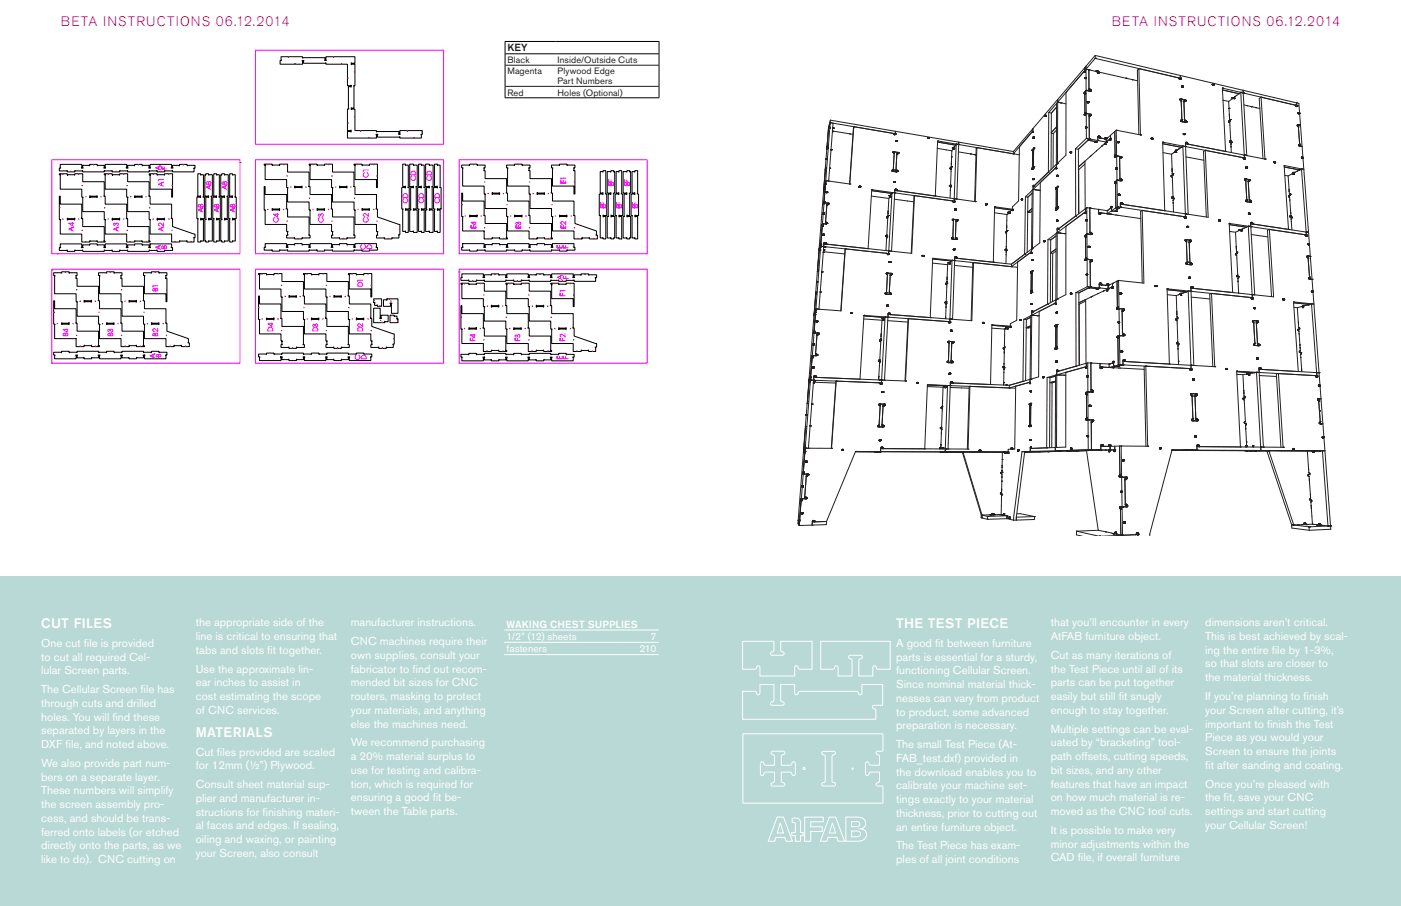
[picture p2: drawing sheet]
<svg xmlns="http://www.w3.org/2000/svg" width="432mm" height="279mm" viewBox="0 0 432 279" stroke-linecap="round" stroke-linejoin="round" font-family="sans-serif">
<defs><g id="words">
<g font-size="4.2" fill="#cb3236">
<text x="18.8" y="7.9">BETA INSTRUCTIONS 06.12.2014</text>
<text x="342.6" y="7.9">BETA INSTRUCTIONS 06.12.2014</text>
</g>
<g font-size="4.2" fill="#fff">
<text x="12.7" y="193.7">CUT FILES</text>
<text x="276.2" y="193.7">THE TEST PIECE</text>
<text x="60.3" y="227.2">MATERIALS</text>
</g>
<g font-size="3.5" fill="#fff">
<text x="60.3" y="193.1">the appropriate side of the</text>
<text x="60.3" y="197.4">line is critical to ensuring that</text>
<text x="108.1" y="193.1">manufacturer instructions.</text>
<text x="323.8" y="193.1">that you’ll encounter in every</text>
<text x="323.8" y="197.4">AtFAB furniture object.</text>
<text x="371.5" y="193.1">dimensions aren’t critical.</text>
<text x="371.5" y="197.4">This is best achieved by scal-</text>
<text x="12.7" y="199.5">One cut f</text>
<text x="12.7" y="203.7">to cut all required Cel-</text>
<text x="25.9" y="199.5">ile is provided</text>
<text x="60.3" y="201.6">tabs and slots f</text>
<text x="82.4" y="201.6">it together.</text>
<text x="108.1" y="199">CNC machines require their</text>
<text x="108.1" y="203.2">own supplies, consult your</text>
<text x="276.2" y="199.5">A good f</text>
<text x="276.2" y="203.7">parts is essential for a sturdy,</text>
<text x="288.2" y="199.5">it between furniture</text>
<text x="323.8" y="203.2">Cut as many iterations of</text>
<text x="371.5" y="201.6">ing the entire f</text>
<text x="392" y="201.6">ile by 1-3%,</text>
<text x="12.7" y="208">lular Screen parts.</text>
<text x="60.3" y="207.4">Use the approximate lin-</text>
<text x="108.1" y="207.4">fabricator to f</text>
<text x="127.2" y="207.4">ind out recom-</text>
<text x="276.2" y="208">functioning Cellular Screen.</text>
<text x="323.8" y="207.4">the Test Piece until all of its</text>
<text x="371.5" y="205.8">so that slots are closer to</text>
<text x="12.7" y="213.8">The Cellular Screen f</text>
<text x="43.3" y="213.8">ile has</text>
<text x="60.3" y="211.7">ear inches to assist in</text>
<text x="60.3" y="215.9">cost estimating the scope</text>
<text x="108.1" y="211.7">mended bit sizes for CNC</text>
<text x="108.1" y="215.9">routers, masking to protect</text>
<text x="276.2" y="212.2">Since nominal material thick-</text>
<text x="323.8" y="211.7">parts can be put together</text>
<text x="323.8" y="215.9">easily but still f</text>
<text x="344.8" y="215.9">it snugly</text>
<text x="371.5" y="210.1">the material thickness.</text>
<text x="371.5" y="215.9">If you’re planning to f</text>
<text x="401.8" y="215.9">inish</text>
<text x="12.7" y="218">through cuts and drilled</text>
<text x="60.3" y="220.1">of CNC services.</text>
<text x="108.1" y="220.1">your materials, and anything</text>
<text x="276.2" y="216.4">nesses can vary from product</text>
<text x="276.2" y="220.7">to product, some advanced</text>
<text x="323.8" y="220.1">enough to stay together.</text>
<text x="371.5" y="220.1">your Screen after cutting, it’s</text>
<text x="12.7" y="222.2">holes. You will f</text>
<text x="12.7" y="226.5">separated by layers in the</text>
<text x="34.7" y="222.2">ind these</text>
<text x="108.1" y="224.4">else the machines need.</text>
<text x="276.2" y="224.9">preparation is necessary.</text>
<text x="323.8" y="226">Multiple settings can be eval-</text>
<text x="371.5" y="224.4">important to f</text>
<text x="390.5" y="224.4">inish the Test</text>
<text x="12.7" y="230.7">DXF f</text>
<text x="20.2" y="230.7">ile, and noted above.</text>
<text x="60.3" y="233">Cut f</text>
<text x="66.8" y="233">iles provided are scaled</text>
<text x="108.1" y="230.2">We recommend purchasing</text>
<text x="276.2" y="230.7">The small Test Piece (At-</text>
<text x="323.8" y="230.2">uated by “bracketing” tool-</text>
<text x="371.5" y="228.6">Piece as you would your</text>
<text x="371.5" y="232.8">Screen to ensure the joints</text>
<text x="12.7" y="236.5">We also provide part num-</text>
<text x="60.3" y="237.2">for 12mm (1</text>
<text x="76.9" y="237.2">/</text>
<text x="76.9" y="237.2">2”) Plywood.</text>
<text x="108.1" y="234.4">a 20% material surplus to</text>
<text x="108.1" y="238.7">use for testing and calibra-</text>
<text x="276.2" y="234.9">FAB_test.dxf) provided in</text>
<text x="276.2" y="239.2">the download enables you to</text>
<text x="323.8" y="234.4">path offsets, cutting speeds,</text>
<text x="323.8" y="238.7">bit sizes, and any other</text>
<text x="371.5" y="237.1">f</text>
<text x="371.5" y="237.1">it after sanding and coating.</text>
<text x="12.7" y="240.8">bers on a separate layer.</text>
<text x="12.7" y="245">These numbers will simplify</text>
<text x="60.3" y="243.1">Consult sheet material sup-</text>
<text x="108.1" y="242.9">tion, which is required for</text>
<text x="276.2" y="243.4">calibrate your machine set-</text>
<text x="323.8" y="242.9">features that have an impact</text>
<text x="371.5" y="242.9">Once you’re pleased with</text>
<text x="12.7" y="249.2">the screen assembly pro-</text>
<text x="60.3" y="247.3">plier and manufacturer in-</text>
<text x="60.3" y="251.5">structions for f</text>
<text x="80.9" y="251.5">inishing materi-</text>
<text x="108.1" y="247.1">ensuring a good f</text>
<text x="108.1" y="251.4">tween the Table parts.</text>
<text x="133.4" y="247.1">it be-</text>
<text x="276.2" y="247.6">tings exactly to your material</text>
<text x="276.2" y="251.9">thickness, prior to cutting out</text>
<text x="323.8" y="247.1">on how much material is re-</text>
<text x="323.8" y="251.4">moved as the CNC tool cuts.</text>
<text x="371.5" y="247.1">the f</text>
<text x="371.5" y="251.4">settings and start cutting</text>
<text x="377.1" y="247.1">it, save your CNC</text>
<text x="12.7" y="253.5">cess, and should be trans-</text>
<text x="12.7" y="257.7">ferred onto labels (or etched</text>
<text x="60.3" y="255.8">al faces and edges. If sealing,</text>
<text x="276.2" y="256.1">an entire furniture object.</text>
<text x="323.8" y="257.2">It is possible to make very</text>
<text x="371.5" y="255.6">your Cellular Screen!</text>
<text x="12.7" y="261.9">directly onto the parts, as we</text>
<text x="60.3" y="260">oiling and waxing, or painting</text>
<text x="276.2" y="261.9">The Test Piece has exam-</text>
<text x="323.8" y="261.4">minor adjustments within the</text>
<text x="12.7" y="266.2">like to do). CNC cutting on</text>
<text x="60.3" y="264.2">your Screen, also consult</text>
<text x="276.2" y="266.2">ples of all joint conditions</text>
<text x="323.8" y="265.6">CAD f</text>
<text x="332.2" y="265.6">ile, if overall furniture</text>
</g>
<text font-size="3.2" fill="#231f20" x="156.4" y="15.9">KEY</text>
<g font-size="3.2" fill="#fff">
<text x="156.1" y="193.6">WAKING CHEST SUPPLIES</text>
<text x="156.1" y="197.4">1/2” (12) sheets</text>
<text x="200.5" y="197.4">7</text>
<text x="156.1" y="201.2">fasteners</text>
<text x="197" y="201.2">210</text>
</g>
<g font-size="2.8" fill="#231f20">
<text x="156.4" y="19.4">Black</text>
<text x="156.4" y="22.9">Magenta</text>
<text x="171.8" y="19.4">Inside/Outside Cuts</text>
<text x="171.8" y="22.9">Plywood Edge</text>
<text x="156.4" y="29.5">Red</text>
<text x="171.8" y="25.9">Part Numbers</text>
<text x="171.8" y="29.5">Holes (Optional)</text>
</g>
</g></defs>
<g fill="none" stroke="#000" stroke-width=".31">
<path d="M86.6 17.5h6.6l.1 .4 6.9-.1-.1 .8h.5l-.1-1.1h8.9v2l-1.2-.1 .1 .5 1.1-.1v6.6l-.4 .1 .1 6.9-.9-.1 .1 .5 1.1-.2v6.7h6.6l.1 .4 6.8-.1v.8h.5l-.2-1.1h7v1.1l-.5 .1 .2 1.1h-6.7v-.5l-6.9 .2 .1-.9-.5 .1 .1 1.1h-8.9v-2h1.1v-.5l-1.1 .2v-6.7h.4l-.1-6.9 .8 .1v-.5l-1.1 .1v-6.6h-6.6l-.1-.4-6.9 .1 .1-.9-.5 .1 .1 1.1h-6.9v-1.2h.5zM18.3 53.6h2.4l.1 .4h2.2v-.4h2.5v2.4h6.6l-.1 4.4 .4 .1v2.5h6.6l-.1 4.4h.4v2.5h6.7l-.2 4.4h.5v.3h-2.5l-.1-.4h-2.1l-.1 .4h-2.5v-2.4h-6.6l.2-4.4-.5-.1v-2.4h-6.6l.1-4.4-.4-.1v-2.5h-6.6l.1-4.4h-.4zM18.6 50.7h6.6l-.1 1.2 .5-.1-.1-.8 2.1 .1 .1-.4h2.3v.4l2.1-.1v.9l.5-.1-.2-1.1h6.6v1.2l.5-.1-.2-.8 2.1 .1 .1-.4h2.3l.1 .4 2.1-.1-.1 .9 .5-.1-.1-1.1h6.6l-.1 1.2 .5-.1-.1-.8 2.1 .1v-.4h2.4v.4l2.4-.1v.9h-.4l.1 1.1h-6.6l-.1-.4h-2.3l-.1 .4h-2.3v-.4h-2.4v.4h-6.7v-.4h-2.4v.4h-2.3l-.1-.4h-2.3l-.1 .4h-6.6l-.1-.4h-2.3l-.1 .4h-2.3v-.4l-2.4 .1v-.8l.4-.1zM32.1 53.6h2.5v.4h2.2l.1-.4h2.4v2.4h6.7l-.2 4.4 .5 .1v2.5h6.6l-.1 4.4h.4v2.5l6.9 2.3v1.1h-.4l.1 1.3h-2.1l-.1-.4h-2.2l-.1 .4h-2.4v-2.4h-6.6l.1-4.4-.4-.1v-2.4h-6.7l.2-4.4-.5-.1v-2.5h-6.6l.2-4.4h-.5zM46 53.6h2.4l.1 .4h2.2v-.4h2.5v7.2h-.3v-2.5h-6.6l.1-4.4h-.4zM61 53.6h.8l.1 .4 .8-.1-.1 6.8 .4 .1v6.6h-1.2l.1 .5 .8-.2v6.6l-.8-.1-.1 .4h-.8l.1-7.1-.4-.1v-6.6l1.1 .1v-.5l-.8 .1zM63.1 53.9l.3 .1v-.4h.9v.4l1.1-.1v6.6l-.4 .1 .2 6.8h-.9v.5l1.1-.2v6.6l-1.1-.1v.4h-.9v-.4l-.3 .1v-6.6l.5-.1-.2-6.8 .9 .1-.1-.5-1.1 .1zM65.9 53.6h.8l.1 .4 .8-.1-.1 6.8 .4 .1v6.6h-1.2l.1 .5 .8-.2v6.6l-.8-.1-.1 .4h-.8l.1-7.1-.4-.1v-6.6l1.1 .1v-.5l-.8 .1zM68 53.9l.3 .1v-.4h.9l.1 .4 1.1-.1v6.6l-.5 .1 .2 6.8h-.9v.5l1.2-.2v6.6l-1.1-.1-.1 .4h-.9v-.4l-.3 .1v-6.6l.5-.1-.2-6.8 .9 .1v-.5l-1.2 .1zM70.8 53.6h.9v.4l.8-.1-.1 6.8 .4 .1v6.6h-1.1v.5l.8-.2v6.6l-.8-.1v.4h-.9l.1-7.1-.4-.1v-6.6l1.2 .1-.1-.5-.8 .1zM74 50.1h.1M81.4 57.5h.3v2.5h6.6l-.1 4.4 .4 .1v2.4h6.7l-.2 5.6h.5v.9l-2.4-.1-.1 .4h-2.3l-.1-.4-2.4 .1v-.9h.5v-1.1h-.5v-2.2h-6.6l.2-4.4-.5-.1z"/>
<path d="M81.4 50.6h2.5v.4h2.2l.1-.4h2.4v2.5h6.7l-.2 4.4h.5v2.5h6.6l-.2 4.4 .5 .1v2.4h6.6l-.1 5.6h.4v.9l-2.4-.1-.1 .4h-2.3v-.4l-2.4 .1v-.9h.4v-1.1h-.4v-2.2h-6.6l.1-4.4-.4-.1v-2.4h-6.7l.2-4.4-.5-.1v-2.4h-6.6l.2-4.4-.5-.1zM90.8 57.4h2.2l.1 .5-2.2 .1zM95.3 50.6h2.4l.1 .4h2.2v-.4h2.5v2.5h6.6l-.1 4.4h.4v2.5h6.6l-.1 4.4 .4 .1v2.4l6.9 2.3v3.2h-.4l.2 1-2.2-.1v.4h-2.3l-.1-.4-2.4 .1v-.9h.5v-1.1h-.5v-2.2h-6.6l.1-4.4-.4-.1v-2.4h-6.6l.1-4.4-.4-.1v-2.4h-6.6l.1-4.4-.4-.1zM104.7 57.4h2.2v.5l-2.2 .1zM109.1 50.6h2.5v.4h2.2l.1-.4h2.4v7.2h-.3v-2.4h-6.6l.1-4.4-.4-.1zM124.1 50.6h.9v.4l.8-.1-.1 6.9h.4v6.7l-1.1-.1v.5l.8-.2v7h-.8l-.1-.5-.8 .2 .2-6.9h-.5v-6.7l1.2 .1-.1-.5-.8 .1zM126.3 50.6h1.1l.1 .4 1.1-.1v6.6l-.4 .1 .1 6.9-.9-.1 .1 .5 1.1-.2v7h-1.2v-.5l-1.1 .2v-6.7h.4l-.1-6.9 .8 .1v-.5l-1.1 .1zM129 50.6h.9v.4l.8-.1-.1 6.9h.4v6.7l-1.1-.1v.5l.8-.2v7h-.8l-.1-.5-.8 .2 .2-6.9h-.5v-6.7l1.2 .1-.1-.5-.8 .1zM131.2 50.6h1.1l.1 .4 1.1-.1v6.6l-.4 .1 .1 6.9-.9-.1 .1 .5 1.1-.2v7h-1.2v-.5l-1.1 .2v-6.7h.4l-.1-6.9 .8 .1v-.5l-1.1 .1zM133.9 50.6h.9v.4l.9-.1-.2 6.9h.4v6.7l-1.1-.1v.5l.9-.2v7h-.9l-.1-.5-.8 .2 .2-6.9h-.5v-6.7l1.2 .1-.1-.5-.8 .1zM142.3 59.5h.3v2.5h6.6l-.1 4.4 .4 .1v2.4h6.6l-.1 4.4 .4 .1v.3h-2.4l-.1-.4h-2.2v.4h-2.5v-2.5h-6.6l.1-4.4h-.4zM142.3 50.9l2.4 .1 .1-.4h2.3v.4l2.4-.1v.9h-.4v.8h.4v2.5h6.6l-.1 4.4h.4v2.5h6.7l-.2 4.4 .5 .1v2.4h6.6l-.2 4.4 .5 .1v.3h-2.5v-.4h-2.2l-.1 .4h-2.4v-2.5h-6.7l.2-4.4h-.5v-2.5h-6.6l.1-4.4-.4-.1v-2.4h-6.6l.1-5.6h-.4z"/>
<path d="M151.7 59.4h2.2l.1 .5-2.3 .1zM156.1 50.9l2.4 .1 .1-.4h2.3l.1 .4 2.4-.1v.9h-.5v.8h.5v2.5h6.6l-.2 4.4h.5v2.5h6.6l-.1 4.4 .4 .1v2.4l6.6 2.3-.1 1.3h.4v1.2h-2.4l-.1-.4h-2.2v.4h-2.5v-2.5h-6.6l.1-4.4h-.4v-2.5h-6.6l.1-4.4-.4-.1v-2.4h-6.7l.2-5.6h-.5zM165.5 59.4h2.3v.5l-2.2 .1zM170 50.9l2.4 .1v-.4h2.3l.1 .4 2.4-.1v.9h-.4v.8h.4v7.2h-.3v-2.4h-6.6l.1-5.6h-.4zM185 52.9l.8 .2 .1-.5h.8l-.1 7.2h.4v6.7l-1.1-.1v.5l.8-.1v6.9h-.8l-.1-.4-.8 .1 .1-6.9h-.4v-6.7l1.2 .1-.1-.5-.8 .1zM187.2 52.9l1 .2 .1-.5h.9v.4l.3-.1v6.6l-.5 .1 .2 6.9-.9-.1v.5l1.2-.1v6.6l-.3-.1v.4h-.9l-.1-.4-1 .1v-6.6l.4-.1-.2-6.9 .9 .1v-.5l-1.1 .1zM189.9 52.9l.8 .2 .1-.5h.8l-.1 7.2h.4v6.7l-1.1-.1v.5l.8-.1v6.9h-.8l-.1-.4-.8 .1 .1-6.9h-.4v-6.7l1.2 .1-.1-.5-.8 .1zM192.1 52.9l1.1 .2v-.5h.9v.4l.3-.1v6.6l-.5 .1 .2 6.9-.9-.1 .1 .5 1.1-.1v6.6l-.3-.1v.4h-.9v-.4l-1.1 .1v-6.6l.4-.1-.1-6.9 .8 .1v-.5l-1.1 .1zM194.8 52.9l.8 .2 .1-.5h.8l-.1 7.2h.4v6.7l-1.1-.1v.5l.8-.1v6.9h-.8l-.1-.4-.8 .1 .1-6.9h-.4v-6.7l1.2 .1-.1-.5-.8 .1zM17.7 78.3h.1M18.3 60.5h.3v2.5h6.6l-.1 4.4h.4v2.5h6.6l-.1 4.4h.4v.3h-2.4l-.1-.4h-2.2v.4h-2.5v-2.4h-6.6l.1-4.4-.4-.1zM18.6 75.2h6.6l-.1 1.2 .5-.1-.1-.8 2.1 .1 .1-.4h2.3v.4l2.1-.1v.9l.5-.1-.2-1.1h6.6v1.2l.5-.1-.2-.8 2.1 .1 .1-.4h2.3l.1 .4 2.1-.1-.1 .9 .5-.1-.1-1.1h6.6l-.1 1.1 .4 .1v.8l-2.4-.1-.1 .4h-2.3v-.4h-2.4v.4h-6.7v-.4h-2.3l-.1 .4h-2.3l-.1-.4h-2.3l-.1 .4h-6.6l-.1-.4h-2.3l-.1 .4h-2.3v-.4l-2.4 .1v-.8l.4-.1z"/>
<path d="M20.8 67.3h2.2v.5l-2.2 .1zM27.7 60.4h2.2l.1 .5h-2.3zM34.6 67.3h2.2l.1 .5-2.3 .1zM41.5 60.4h2.3v.5h-2.2zM48.4 67.3h2.3v.5l-2.2 .1zM80.8 78.2h.1M81.7 75.1h6.6v1.2l.5-.1-.2-.8 2.1 .2 .1-.5h2.3l.1 .5 2.1-.2-.1 .9 .5-.1-.1-1.1h6.6l-.1 1.2 .5-.1-.1-.8 2.1 .2v-.5h2.3l.1 .5 2.1-.2-.1 .9 .5-.1-.1-1.1h6.6l-.1 1.1 .4 .1v.8l-2.4-.1v.4h-2.3l-.1-.4h-2.3l-.1 .4h-6.6l-.1-.4h-2.3l-.1 .4h-2.3v-.4h-2.4v.4h-6.7v-.4h-2.3l-.1 .4h-2.3l-.1-.4-2.4 .1v-.8l.5-.1zM83.9 64.3h2.2l.1 .5-2.3 .1zM97.7 64.3h2.3v.5l-2.2 .1zM111.6 64.3h2.2l.1 .5-2.3 .1zM142.6 75.1h6.6l-.1 1.2 .5-.1-.1-.8 2.1 .2 .1-.5h2.3v.5l2.1-.2v.9l.5-.1-.2-1.1h6.7l-.1 1.2 .5-.1-.1-.8 2.1 .2v-.5h2.3l.1 .5 2.1-.2-.1 .9 .5-.1-.1-1.1h6.6l-.1 1.1 .4 .1v.8l-2.4-.1-.1 .4h-2.3v-.4h-2.3l-.1 .4h-6.6l-.1-.4h-2.3l-.1 .4h-2.3l-.1-.4h-2.3l-.1 .4h-6.6v-.4h-2.4v.4h-2.3l-.1-.4-2.4 .1v-.8l.4-.1zM144.8 66.4l2.2-.1 .1 .5-2.3 .1z"/>
<path d="M158.6 66.4l2.2-.1 .1 .5-2.2 .1zM172.5 66.4l2.2-.1v.5l-2.2 .1zM16 83.2h.1M16.5 92.8h.3v2.4h6.7l-.2 4.4 .5 .1v2.4h6.6l-.2 4.4 .5 .1v.3h-2.5v-.4h-2.2l-.1 .4h-2.4v-2.5h-6.7l.2-4.4h-.5zM16.5 84.1l2.4 .1 .1-.4h2.3l.1 .5 2.4-.2v.9h-.5v.8h.5v2.5h6.6l-.2 4.4 .5 .1v2.4h6.6l-.1 4.4 .4 .1v2.4h6.6l-.1 4.4 .4 .1v.3h-2.4l-.1-.4h-2.2v.4h-2.5v-2.5h-6.6l.1-4.4h-.4v-2.5h-6.6l.1-4.4-.4-.1v-2.4h-6.7l.2-5.6h-.5zM19 99.6l2.2-.1 .1 .6h-2.2zM25.9 92.6h2.3v.5l-2.2 .1zM30.4 84.1l2.4 .1v-.4h2.3l.1 .5 2.4-.2v.9h-.4v.8h.4v2.5h6.6l-.1 4.4 .4 .1v2.4h6.7l-.2 4.4 .4 .1v2.4l6.7 2.3-.2 1.3h.5v1.2h-2.5l-.1-.4h-2.1l-.1 .4h-2.4v-2.5h-6.7l.2-4.4h-.5v-2.5h-6.6l.1-4.4-.4-.1v-2.4h-6.6l.1-5.6h-.4zM32.9 99.6l2.2-.1v.6h-2.2zM39.8 92.6h2.2l.1 .5-2.3 .1zM44.2 84.1l2.4 .1 .1-.4h2.3l.1 .5 2.3-.2v.9h-.4v.8h.4v7.2h-.2v-2.4h-6.7l.2-5.6h-.5zM46.7 99.6l2.2-.1 .1 .6h-2.3z"/>
<path d="M79.7 84.4h2.4l.1 .4h2.2v-.4h2.5v2.4h6.6l-.1 4.4 .4 .1v2.4h6.6l-.1 4.4 .4 .1v2.5h6.7l-.2 5.5 .5 .1v.8l-2.4-.1-.1 .4h-2.3l-.1-.4-2.4 .1v-.8l.5-.1v-1l-.5-.1v-2.1h-6.6l.2-4.4-.5-.1v-2.4h-6.6l.1-4.4-.4-.1v-2.5h-6.6l.1-4.4h-.4zM79.7 91.3h.3v2.4h6.6l-.1 4.4 .4 .1v2.5h6.6l-.1 5.5 .4 .1v.8l-2.4-.1v.4h-2.3l-.1-.4-2.4 .1v-.8l.4-.1v-1l-.4-.1v-2.1h-6.6l.1-4.4-.4-.1zM82.2 98.1h2.2v.5h-2.2zM89.1 91.2h2.2l.1 .5h-2.3zM93.5 84.4h2.5v.4h2.2l.1-.4h2.4v2.4h6.7l-.2 4.4 .5 .1v2.4h6.6l-.1 4.4 .4 .1v2.5l6.9 2.3v3.1l-.4 .1 .1 .9-2.1-.1v.4h-2.4v-.4l-2.4 .1v-.8l.4-.1v-1l-.4-.1v-2.1h-6.6l.1-4.4-.4-.1v-2.4h-6.7l.2-4.4-.5-.1v-2.5h-6.6l.2-4.4h-.5zM96 98.1h2.2l.1 .5h-2.3zM102.9 91.2h2.3v.5h-2.2zM107.4 84.4h2.4l.1 .4h2.2v-.4h2.5v7.2h-.3v-2.5h-6.6l.1-4.4h-.4zM109.8 98.1h2.3v.5h-2.2zM115.2 95h2l-.1 3.2h.5l-.1-1h2.1v2l-1-.1-.1 .4h-3.3zM115.2 92.2h2.4v2.3h-1.3v-.5l-.8 .2 .1-.8-.4-.1zM118.2 92.5l1 .1 .1-.4h3.4v4.4h-2.1l.1-3.1h-.5l.2 1h-2.2z"/>
<path d="M120.2 97.2h1.3l.1 .4 .8-.1-.2 .8 .5 .1v1.1h-2.5zM141.5 83.9h.1M142.1 87.3h2.4l.1 .5h2.2v-.5h2.5v2.5h6.6l-.1 4.4 .4 .1v2.4h6.6l-.1 4.4 .4 .1v2.4h6.6l-.1 4.4 .4 .1v.3h-2.4l-.1-.4h-2.2v.4h-2.5v-2.5h-6.6l.1-4.4h-.4v-2.5h-6.6l.1-4.4h-.4v-2.5h-6.7l.2-4.4-.4-.1zM142.1 94.3h.2v2.4h6.7l-.2 4.4 .5 .1v2.4h6.6l-.1 4.4 .4 .1v.3h-2.5v-.4h-2.2l-.1 .4h-2.4v-2.5h-6.7l.2-4.4h-.4zM142.3 84.5h6.7l-.1 1.1h.5l-.1-.9 2.1 .2v-.4h2.3l.1 .4 2.1-.2-.1 .9h.5l-.1-1.1h6.6v1.1h.4l-.1-.9 2.1 .2 .1-.4h2.3l.1 .4 2-.2v.9h.5l-.2-1.1h6.7l-.1 1.1h.5l-.1-.9 2 .2 .1-.4h2.3l.1 .4 2.4-.2v.9l-.4 .1 .1 1.1h-6.6l-.1-.5h-2.3l-.1 .5h-2.3l-.1-.5h-2.3l-.1 .5h-6.6l-.1-.5h-2.3v.5h-2.3l-.1-.5h-2.3l-.1 .5h-6.6l-.1-.5h-2.3l-.1 .5h-2.3v-.5l-2.4 .2v-.9h.4zM151.4 94.1h2.3v.5l-2.2 .1zM155.9 87.3h2.5v.5h2.2l.1-.5h2.4v2.5h6.6l-.1 4.4 .4 .1v2.4h6.7l-.2 4.4 .5 .1v2.4l6.9 2.3v1.1l-.5 .1 .2 1.3h-2.2v-.4h-2.2l-.1 .4h-2.4v-2.5h-6.7l.2-4.4h-.5v-2.5h-6.6l.2-4.4h-.5v-2.5h-6.6l.1-4.4-.4-.1zM165.3 94.1h2.2l.1 .5-2.3 .1zM169.7 87.3h2.5l.1 .5h2.1l.1-.5h2.5v7.3h-.3v-2.5h-6.7l.2-4.4-.5-.1zM16 112h.1M16.5 108.6l2.4 .2 .1-.5h2.3l.1 .5h2.3l.1-.5h6.6v.5h2.4v-.5h2.3l.1 .5h2.3l.1-.5h6.6l.1 .5h2.3l.1-.5h2.3v.5l2.4-.2v.9h-.4l.2 1.1h-6.7l.1-1.1h-.5l.1 .9-2.1-.2v.4h-2.3l-.1-.4-2.1 .2 .1-.9h-.5l.1 1.1h-6.6v-1.1h-.4l.1 .9-2.1-.2-.1 .4h-2.3v-.4l-2.1 .2v-.9h-.5l.2 1.1h-6.7l.2-1.1h-.5zM79.7 109.2l2.4 .1v-.4h2.3l.1 .4h2.3l.1-.4h6.6l.1 .4h2.3l.1-.4h2.3v.4h2.4v-.4h6.7v.4h2.4v-.4h2.3l.1 .4 2.4-.1v.8l-.4 .1 .1 1.1h-6.6v-1.2l-.5 .1 .2 .8-2.1-.1-.1 .4h-2.3l-.1-.4-2.1 .1 .1-.9-.5 .1 .1 1.1h-6.6l.1-1.2-.5 .1 .1 .8-2.1-.1v.4h-2.3l-.1-.4-2.1 .1 .1-.9-.5 .1 .1 1.1h-6.6l.1-1.1-.4-.1z"/>
<path d="M141.5 112h.1M142.1 109.3l2.4 .1v-.4h2.3l.1 .4h2.3l.1-.4h6.6l.1 .4h2.3l.1-.4h2.3v.4h2.3l.1-.4h6.6l.1 .4h2.3l.1-.4h2.3l.1 .4 2.4-.1v.8l-.5 .1 .2 1.1h-6.7l.1-1.2-.5 .1 .1 .8-2.1-.2v.5h-2.3l-.1-.5-2.1 .2 .1-.9-.5 .1 .1 1.1h-6.6l.1-1.2-.5 .1 .1 .8-2.1-.2-.1 .5h-2.3v-.5l-2.1 .2v-.9l-.5 .1 .2 1.1h-6.7l.2-1.1-.4-.1zM144.5 101.1l2.3-.1v.6h-2.2zM158.4 101.1l2.2-.1 .1 .6h-2.3zM172.2 101.1l2.2-.1 .1 .6h-2.2z"/>
</g>
<g fill="none" stroke="#f0f" stroke-width=".31">
<path d="M78.7 15.5h58v29h-58zM16 49.3h58v29h-58zM48.9 52.2v-.8l.6-.3-1.5 .7 1.5 .6M49.8 57.2v-.8l.6-.2-1.5 .6 1.5 .6M50.4 55.4h-1.5v.4M50.6 51.4v.7h-.7v-.7v.7h1.5M63.6 56.2l.5-.1 .1 .7 .1-.6 .5-.2 .2 .8h-1.5zM64.5 58.1v-.8l.5-.2-1.5 .6 1.5 .7M68.5 56.2l.5-.1 .2 .7v-.6l.5-.2 .2 .8h-1.5zM69.4 58.1v-.8l.5-.2-1.5 .6 1.5 .7M78.7 49.3h58v29h-58zM112.3 53.3a.76 .76 0 0 0-.1 1.1 .76 .76 0 0 0 1.1 0 .76 .76 0 0 0-.2-1.1"/>
<path d="M113.5 52.4h-1.5v.4M124.4 59.9l.5-.2 .6 .2 .2 1h-1.5zM126.9 53l.5-.2 .5 .2 .2 1h-1.5zM127 54.3a.76 .76 0 0 0-.2 1.1 .76 .76 0 0 0 1.1 0 .76 .76 0 0 0-.1-1.1M129.3 59.9l.5-.2 .6 .2 .2 1h-1.5zM131.8 53l.5-.2 .5 .2 .3 1h-1.6zM131.9 54.3a.76 .76 0 0 0-.2 1.1 .76 .76 0 0 0 1.2 0 .76 .76 0 0 0-.2-1.1M134.2 59.9l.6-.2 .5 .2 .2 1h-1.5zM141.5 49.3h58v29h-58zM174.4 55.8v.7h-.8v-.7v.7h-.7v-.7v.7h1.5M174.4 54.9h-1.5v.4M188.3 55.5v.7h-.7v-.7v.7h1.5"/>
<path d="M189.1 56.4v.7h-.8v-.7v.7h-.7v-.7v.7h1.5M193.2 55.5v.7h-.7v-.7v.7h1.5M194 56.4v.7h-.8v-.7v.7h-.7v-.7v.7h1.5M22.1 71v-.8l.6-.2-1.5 .6 1.5 .7M22.4 68.6v1.1l-1.2-.8h1.5M35.4 69.5a.36 .36 0 0 1-.4-.4 .36 .36 0 0 1 .4-.3 .36 .36 0 0 1 .3 .5 .42 .42 0 0 1 .3-.5 .42 .42 0 0 1 .5 .3 .42 .42 0 0 1-.4 .5M36 71v-.8l.5-.2-1.5 .6 1.5 .7M48.9 76.7v-.8l.6-.3-1.5 .7 1.5 .6M49.8 71v-.8l.6-.2-1.5 .6 1.5 .7M50 75.9l.5 .1 .1 .6v-.7l.5-.1 .2 .8h-1.5zM50.4 68.7v1l-.8-.8a.45 .45 0 0 0-.7 .2 .45 .45 0 0 0 .4 .6M61.2 63.1l.5 .1 .1 .6 .1-.6 .4-.2 .3 .8h-1.5z"/>
<path d="M62 65.1v-.8l.6-.2-1.5 .6 1.5 .7M66.2 63.1l.5 .1v.6l.1-.6 .4-.2 .3 .8h-1.5zM66.9 65.1v-.8l.6-.2-1.5 .6 1.5 .7M71.1 63.1l.5 .1v.6l.1-.6 .5-.2 .2 .8h-1.5zM71.8 65.1v-.8l.6-.2-1.5 .6 1.5 .7M84.6 67.1a.76 .76 0 0 0-.1 1.1 .76 .76 0 0 0 1.1 0 .76 .76 0 0 0-.2-1.1M85.5 65.9v1l-1.2-.8h1.5M98.5 67.1a.76 .76 0 0 0-.2 1.1 .76 .76 0 0 0 1.2 0 .76 .76 0 0 0-.2-1.1M98.5 66.7a.36 .36 0 0 1-.4-.4 .36 .36 0 0 1 .4-.3 .36 .36 0 0 1 .3 .4 .42 .42 0 0 1 .4-.5 .42 .42 0 0 1 .5 .4 .42 .42 0 0 1-.4 .5M111.5 75.5a.76 .76 0 0 0-.2 1.1 .76 .76 0 0 0 1.2 0 .76 .76 0 0 0-.2-1.1M112.3 67.1a.76 .76 0 0 0-.1 1.1 .76 .76 0 0 0 1.1 0 .76 .76 0 0 0-.2-1.1M113.3 75.7l.5-.2 .6 .2 .2 .9h-1.5z"/>
<path d="M113.5 65.8v.9l-.8-.7a.45 .45 0 0 0-.7 .1 .45 .45 0 0 0 .4 .6M124.5 61.2a.76 .76 0 0 0-.2 1.1 .76 .76 0 0 0 1.2 0 .76 .76 0 0 0-.2-1.1M129.4 61.2a.76 .76 0 0 0-.1 1.1 .76 .76 0 0 0 1.1 0 .76 .76 0 0 0-.2-1.1M134.3 61.2a.76 .76 0 0 0-.1 1.1 .76 .76 0 0 0 1.1 0 .76 .76 0 0 0-.2-1.1M146.4 68.3v1.1l-1.2-.8h1.5M146.7 69.6v.7h-.8v-.7v.7h-.7v-.7v.7h1.5M159.4 69.2a.36 .36 0 0 1-.4-.3 .36 .36 0 0 1 .4-.4 .36 .36 0 0 1 .3 .5 .42 .42 0 0 1 .3-.5 .42 .42 0 0 1 .5 .4 .42 .42 0 0 1-.4 .4M160.5 69.6v.7h-.7v-.7v.7h-.8v-.7v.7h1.5M173.2 75.7v.7h-.7v-.7v.7h-.8v-.7v.7h1.5M174.3 75.7v.7h-.7v-.7v.7h1.5M174.4 68.2v1l-.8-.7a.45 .45 0 0 0-.7 .1 .45 .45 0 0 0 .4 .6M174.4 69.6v.7h-.8v-.7v.7h-.7v-.7v.7h1.5"/>
<path d="M185.9 62.4v.8h-.8v-.8v.8h1.5M186.6 63.3v.8h-.7v-.8v.8h-.8v-.8v.8h1.5M190.8 62.4v.8h-.8v-.8v.8h1.5M191.5 63.3v.8h-.7v-.8v.8h-.8v-.8v.8h1.5M195.7 62.4v.8h-.8v-.8v.8h1.6M196.5 63.3v.8h-.8v-.8v.8h-.8v-.8v.8h1.6M16 83h58v29h-58zM47.2 89.1l.5-.1 .1 .7 .1-.7 .5-.1 .2 .8h-1.5zM48.6 88.1h-1.5v.4M78.7 83h58v29h-58zM83.8 99.6v1.1l-1.2-.9h1.5M110.5 87.3l.5-.3 .5 .3 .3 .9h-1.5z"/>
<path d="M111.8 99.8v.9l-.8-.7a.45 .45 0 0 0-.7 .1 .45 .45 0 0 0 .4 .6M111.8 86.4h-1.5v.4M141.5 83h58v29h-58zM172.7 85.9v-.8l.6-.2-1.6 .6 1.6 .7M173.4 90.5v.7h-.8v-.7v.7h1.5M174.1 89.6h-1.5v.4M174.4 85.2v.7h-.7v-.7v.7h1.5M19.6 102.8l.5 .2v.5l.1-.6 .5-.2 .2 .8h-1.5zM20.7 101.4v1l-1.3-.8h1.5M33.4 102.8l.5 .2 .1 .5 .1-.6 .4-.2 .3 .8h-1.5zM33.6 102.3a.36 .36 0 0 1-.3-.4 .36 .36 0 0 1 .4-.4 .36 .36 0 0 1 .2 .5 .42 .42 0 0 1 .4-.5 .42 .42 0 0 1 .5 .4 .42 .42 0 0 1-.4 .4M47.2 110.2v-.8l.5-.3-1.5 .7 1.5 .6"/>
<path d="M47.3 102.8l.5 .2v.5l.1-.6 .5-.2 .2 .8h-1.5zM48.3 109.4l.5 .1v.6l.1-.7 .5-.1 .2 .8h-1.5zM48.6 101.3v.9l-.7-.7a.45 .45 0 0 0-.8 .1 .45 .45 0 0 0 .5 .6M82.8 101.1l.5-.2 .6 .2 .2 1h-1.5zM96.6 101.1l.6-.2 .5 .2 .2 1h-1.5zM96.8 100.7a.36 .36 0 0 1-.4-.4 .36 .36 0 0 1 .4-.4 .36 .36 0 0 1 .3 .5 .42 .42 0 0 1 .3-.5 .42 .42 0 0 1 .5 .4 .42 .42 0 0 1-.4 .4M109.8 109.5a.76 .76 0 0 0-.2 1.1 .76 .76 0 0 0 1.2 0 .76 .76 0 0 0-.2-1.1M110.5 101.1l.5-.2 .5 .2 .3 1h-1.5zM111.6 109.7l.5-.2 .5 .2 .3 1h-1.6zM145.7 104.3v.7h-.8v-.7v.7h1.5M146.2 103.1v1l-1.3-.8h1.5M159.1 104a.36 .36 0 0 1-.3-.4 .36 .36 0 0 1 .4-.3 .36 .36 0 0 1 .3 .4 .42 .42 0 0 1 .3-.5 .42 .42 0 0 1 .5 .4 .42 .42 0 0 1-.4 .4"/>
<path d="M159.5 104.3v.7h-.7v-.7v.7h1.5M173.2 109.9v.7h-.7v-.7v.7h-.8v-.7v.7h1.5M173.4 104.3v.7h-.8v-.7v.7h1.5M174.1 103v.9l-.7-.7a.45 .45 0 0 0-.8 .1 .45 .45 0 0 0 .5 .6M174.3 109.9v.7h-.7v-.7v.7h1.5"/>
</g>
<g fill="none" stroke="#f00" stroke-width=".31">
<circle cx="86.5" cy="19.3" r=".07"/>
<circle cx="89" cy="17.6" r=".07"/>
<circle cx="90.9" cy="19.7" r=".07"/>
<circle cx="102.8" cy="17.6" r=".07"/>
<circle cx="105.3" cy="19.7" r=".07"/>
<circle cx="107.2" cy="24.1" r=".07"/>
<circle cx="107.2" cy="37.9" r=".07"/>
<circle cx="109.2" cy="22.1" r=".07"/>
<circle cx="109.2" cy="36" r=".07"/>
<circle cx="19.4" cy="53.7" r=".07"/>
<circle cx="21.9" cy="52.9" r=".07"/>
<circle cx="24.3" cy="53.7" r=".07"/>
<circle cx="25.3" cy="57.2" r=".07"/>
<circle cx="28.8" cy="50.8" r=".07"/>
<circle cx="33.4" cy="53.7" r=".07"/>
<circle cx="35.7" cy="52.9" r=".07"/>
<circle cx="38.1" cy="53.7" r=".07"/>
<circle cx="39.2" cy="57.2" r=".07"/>
<circle cx="42.7" cy="50.8" r=".07"/>
<circle cx="47.2" cy="53.7" r=".07"/>
<circle cx="49.6" cy="52.9" r=".07"/>
<circle cx="52" cy="53.7" r=".07"/>
<circle cx="53" cy="57.2" r=".07"/>
<circle cx="56.5" cy="50.8" r=".07"/>
<circle cx="82.5" cy="50.8" r=".07"/>
<circle cx="87.5" cy="50.8" r=".07"/>
<circle cx="88.5" cy="54.3" r=".07"/>
<circle cx="89.6" cy="57.7" r=".07"/>
<circle cx="94.3" cy="57.7" r=".07"/>
<circle cx="96.4" cy="50.8" r=".07"/>
<circle cx="101.4" cy="50.8" r=".07"/>
<circle cx="102.3" cy="54.3" r=".07"/>
<circle cx="103.5" cy="57.7" r=".07"/>
<circle cx="108.1" cy="57.7" r=".07"/>
<circle cx="110.2" cy="50.8" r=".07"/>
<circle cx="111.2" cy="40.4" r=".07"/>
<circle cx="113.7" cy="42.4" r=".07"/>
<circle cx="115.2" cy="50.8" r=".07"/>
<circle cx="116.2" cy="54.3" r=".07"/>
<circle cx="125.6" cy="40.4" r=".07"/>
<circle cx="127.5" cy="42.4" r=".07"/>
<circle cx="130" cy="40.7" r=".07"/>
<circle cx="145.9" cy="50.8" r=".07"/>
<circle cx="149.4" cy="56.1" r=".07"/>
<circle cx="150.5" cy="59.7" r=".07"/>
<circle cx="155.2" cy="59.7" r=".07"/>
<circle cx="159.7" cy="50.8" r=".07"/>
<circle cx="163.2" cy="56.1" r=".07"/>
<circle cx="164.3" cy="59.7" r=".07"/>
<circle cx="169" cy="59.7" r=".07"/>
<circle cx="173.6" cy="50.8" r=".07"/>
<circle cx="177.1" cy="56.1" r=".07"/>
<circle cx="18.4" cy="64.1" r=".07"/>
<circle cx="19.4" cy="67.6" r=".07"/>
<circle cx="24.3" cy="67.6" r=".07"/>
<circle cx="25.3" cy="71" r=".07"/>
<circle cx="26.3" cy="74.5" r=".07"/>
<circle cx="26.5" cy="60.6" r=".07"/>
<circle cx="31.1" cy="60.6" r=".07"/>
<circle cx="31.3" cy="74.5" r=".07"/>
<circle cx="32.3" cy="64.1" r=".07"/>
<circle cx="33.4" cy="67.6" r=".07"/>
<circle cx="38.1" cy="67.6" r=".07"/>
<circle cx="39.2" cy="71" r=".07"/>
<circle cx="40.2" cy="74.5" r=".07"/>
<circle cx="40.3" cy="60.6" r=".07"/>
<circle cx="45" cy="60.6" r=".07"/>
<circle cx="45.1" cy="74.5" r=".07"/>
<circle cx="46.1" cy="64.1" r=".07"/>
<circle cx="47.2" cy="67.6" r=".07"/>
<circle cx="52.1" cy="67.6" r=".07"/>
<circle cx="53" cy="71" r=".07"/>
<circle cx="54" cy="74.5" r=".07"/>
<circle cx="58.8" cy="74.5" r=".07"/>
<circle cx="81.6" cy="61.1" r=".07"/>
<circle cx="82.5" cy="64.6" r=".07"/>
<circle cx="87.4" cy="64.6" r=".07"/>
<circle cx="88.5" cy="68.2" r=".07"/>
<circle cx="92" cy="73.5" r=".07"/>
<circle cx="95.4" cy="61.1" r=".07"/>
<circle cx="96.5" cy="64.6" r=".07"/>
<circle cx="101.3" cy="64.6" r=".07"/>
<circle cx="102.3" cy="68.2" r=".07"/>
<circle cx="105.8" cy="73.5" r=".07"/>
<circle cx="109.3" cy="61.1" r=".07"/>
<circle cx="110.3" cy="64.6" r=".07"/>
<circle cx="115.2" cy="64.6" r=".07"/>
<circle cx="116.2" cy="68.2" r=".07"/>
<circle cx="119.6" cy="73.5" r=".07"/>
<circle cx="123.1" cy="70.7" r=".07"/>
<circle cx="142.4" cy="63.1" r=".07"/>
<circle cx="143.4" cy="66.6" r=".07"/>
<circle cx="148.3" cy="66.6" r=".07"/>
<circle cx="149.4" cy="70.2" r=".07"/>
<circle cx="150.5" cy="73.5" r=".07"/>
<circle cx="155.2" cy="73.5" r=".07"/>
<circle cx="156.3" cy="63.1" r=".07"/>
<circle cx="157.4" cy="66.6" r=".07"/>
<circle cx="162.1" cy="66.6" r=".07"/>
<circle cx="163.2" cy="70.2" r=".07"/>
<circle cx="164.3" cy="73.5" r=".07"/>
<circle cx="169" cy="73.5" r=".07"/>
<circle cx="170.1" cy="63.1" r=".07"/>
<circle cx="171.2" cy="66.6" r=".07"/>
<circle cx="176.1" cy="66.6" r=".07"/>
<circle cx="177.1" cy="70.2" r=".07"/>
<circle cx="178.2" cy="73.5" r=".07"/>
<circle cx="183" cy="73.5" r=".07"/>
<circle cx="16.7" cy="96.3" r=".07"/>
<circle cx="17.7" cy="99.8" r=".07"/>
<circle cx="20.1" cy="84" r=".07"/>
<circle cx="22.5" cy="99.8" r=".07"/>
<circle cx="23.6" cy="89.3" r=".07"/>
<circle cx="24.7" cy="92.9" r=".07"/>
<circle cx="29.4" cy="92.9" r=".07"/>
<circle cx="30.5" cy="96.3" r=".07"/>
<circle cx="31.6" cy="99.8" r=".07"/>
<circle cx="34" cy="84" r=".07"/>
<circle cx="36.4" cy="99.8" r=".07"/>
<circle cx="37.5" cy="89.3" r=".07"/>
<circle cx="38.6" cy="92.9" r=".07"/>
<circle cx="43.3" cy="92.9" r=".07"/>
<circle cx="44.4" cy="96.3" r=".07"/>
<circle cx="45.5" cy="99.8" r=".07"/>
<circle cx="47.8" cy="84" r=".07"/>
<circle cx="50.3" cy="99.8" r=".07"/>
<circle cx="51.3" cy="89.3" r=".07"/>
<circle cx="79.8" cy="94.9" r=".07"/>
<circle cx="80.8" cy="84.5" r=".07"/>
<circle cx="80.8" cy="98.4" r=".07"/>
<circle cx="85.7" cy="98.4" r=".07"/>
<circle cx="85.8" cy="84.5" r=".07"/>
<circle cx="86.8" cy="88" r=".07"/>
<circle cx="87.9" cy="91.4" r=".07"/>
<circle cx="92.5" cy="91.4" r=".07"/>
<circle cx="93.7" cy="94.9" r=".07"/>
<circle cx="94.6" cy="84.5" r=".07"/>
<circle cx="94.8" cy="98.4" r=".07"/>
<circle cx="99.5" cy="98.4" r=".07"/>
<circle cx="99.6" cy="84.5" r=".07"/>
<circle cx="100.6" cy="88" r=".07"/>
<circle cx="101.7" cy="91.4" r=".07"/>
<circle cx="106.4" cy="91.4" r=".07"/>
<circle cx="107.5" cy="94.9" r=".07"/>
<circle cx="108.5" cy="84.5" r=".07"/>
<circle cx="108.6" cy="98.4" r=".07"/>
<circle cx="113.5" cy="84.5" r=".07"/>
<circle cx="113.5" cy="98.4" r=".07"/>
<circle cx="114.4" cy="88" r=".07"/>
<circle cx="115.3" cy="92.6" r=".07"/>
<circle cx="117.1" cy="94.3" r=".07"/>
<circle cx="117.3" cy="98.8" r=".07"/>
<circle cx="117.8" cy="99.4" r=".07"/>
<circle cx="120.1" cy="92.3" r=".07"/>
<circle cx="120.5" cy="92.9" r=".07"/>
<circle cx="120.8" cy="97.4" r=".07"/>
<circle cx="122.5" cy="99" r=".07"/>
<circle cx="142.2" cy="97.8" r=".07"/>
<circle cx="143.2" cy="87.5" r=".07"/>
<circle cx="145.7" cy="86.6" r=".07"/>
<circle cx="148" cy="87.5" r=".07"/>
<circle cx="149.1" cy="91" r=".07"/>
<circle cx="150.2" cy="94.4" r=".07"/>
<circle cx="152.6" cy="84.6" r=".07"/>
<circle cx="154.9" cy="94.4" r=".07"/>
<circle cx="156" cy="97.8" r=".07"/>
<circle cx="157.1" cy="87.5" r=".07"/>
<circle cx="159.5" cy="86.6" r=".07"/>
<circle cx="161.9" cy="87.5" r=".07"/>
<circle cx="163" cy="91" r=".07"/>
<circle cx="164.1" cy="94.4" r=".07"/>
<circle cx="166.4" cy="84.6" r=".07"/>
<circle cx="168.8" cy="94.4" r=".07"/>
<circle cx="169.9" cy="97.9" r=".07"/>
<circle cx="171" cy="87.5" r=".07"/>
<circle cx="173.4" cy="86.6" r=".07"/>
<circle cx="175.7" cy="87.5" r=".07"/>
<circle cx="176.8" cy="91" r=".07"/>
<circle cx="180.3" cy="84.6" r=".07"/>
<circle cx="23.6" cy="103.4" r=".07"/>
<circle cx="24.7" cy="106.7" r=".07"/>
<circle cx="29.4" cy="106.7" r=".07"/>
<circle cx="37.5" cy="103.4" r=".07"/>
<circle cx="38.6" cy="106.7" r=".07"/>
<circle cx="43.3" cy="106.7" r=".07"/>
<circle cx="51.3" cy="103.4" r=".07"/>
<circle cx="52.4" cy="106.7" r=".07"/>
<circle cx="57.2" cy="106.7" r=".07"/>
<circle cx="86.8" cy="102" r=".07"/>
<circle cx="90.2" cy="107.3" r=".07"/>
<circle cx="100.6" cy="102" r=".07"/>
<circle cx="104.1" cy="107.3" r=".07"/>
<circle cx="114.4" cy="102" r=".07"/>
<circle cx="117.9" cy="107.3" r=".07"/>
<circle cx="121.4" cy="104.5" r=".07"/>
<circle cx="143.2" cy="101.3" r=".07"/>
<circle cx="148" cy="101.3" r=".07"/>
<circle cx="149.1" cy="104.8" r=".07"/>
<circle cx="150.1" cy="108.2" r=".07"/>
<circle cx="155.1" cy="108.2" r=".07"/>
<circle cx="157.1" cy="101.3" r=".07"/>
<circle cx="161.9" cy="101.3" r=".07"/>
<circle cx="163" cy="104.8" r=".07"/>
<circle cx="163.9" cy="108.2" r=".07"/>
<circle cx="168.9" cy="108.2" r=".07"/>
<circle cx="171" cy="101.3" r=".07"/>
<circle cx="175.8" cy="101.3" r=".07"/>
<circle cx="176.8" cy="104.8" r=".07"/>
<circle cx="177.8" cy="108.2" r=".07"/>
<circle cx="182.6" cy="108.2" r=".07"/>
</g>
<path d="M0 177.8h431.8v101.6h-431.8z" fill="#b8d9d5"/>
<path d="M155.8 20.1h47.2M155.8 26.6h47.2" fill="none" stroke="#231f20" stroke-width=".31"/>
<path d="M155.8 16.6h47.2" fill="none" stroke="#231f20" stroke-width=".35"/>
<path d="M155.6 12.8h47.6M155.7 12.9v17.2M203.1 12.9v17.2M155.6 30.2h47.6" fill="none" stroke="#000" stroke-width=".31"/>
<path d="M155.4 194.3h47.6M155.4 198.1h47.6M155.4 201.9h47.6" fill="none" stroke="#fff" stroke-width=".31"/>
<path d="M228.8 12.7h190.3v152.4h-190.3z" fill="#fff"/>
<g fill="none" stroke="#231f20" stroke-width=".31">
<path d="M322 35.8h.1M322 35.7h.1M322 35.6v.1M322 35.6h.1M322.1 35.8h.1M322.1 35.6h.1M322.1 35.7l-.1 .1M322.1 35.6l-.1 .1M322.1 35.6l-.1 .2M322.1 35.7h.1M322.1 35.6v.1M334.5 24.1v.1"/>
<path d="M334.5 24.1h.1M334.5 24h.1M334.5 24v.2M334.5 24.2h.1M334.5 23.9h.1M334.5 39.4h.1M334.5 39.5h.1M334.5 24v.1M334.6 39.5h.1M334.6 39.3h-.1M334.6 24.1h.1M334.6 24.1l-.1 .1"/>
<path d="M334.6 23.9h.1M334.6 39.3h.1M334.6 24h.1M334.6 39.2v.1M334.6 39.2h.1M334.6 39.3v.1M334.6 39.4h.1M334.7 39.4h-.1M334.7 39.3h.1M334.7 39.2v.1M335.1 31.5h.1M335.1 31.5v.1"/>
<path d="M335.1 31.4h.1M335.1 31.6h.1M335.2 31.4l.1 .1M335.2 31.4h.1M335.2 31.4v.2M335.2 31.6h.1M335.2 31.4h-.1M335.2 31.7h.1M335.3 31.4h.1M335.3 31.5v.1M335.3 31.5h.1M335.3 31.6h.1"/>
<path d="M335.3 31.7h.1M335.4 31.5v.1M335.4 31.6h.1M364.2 26.7h.1M364.2 26.6h.1M364.2 26.8h.1M364.2 26.6h.2M364.2 26.6v.1M364.2 26.7l.2 .1M364.3 26.8h.1M364.3 26.6h.1M364.3 26.7v.1"/>
<path d="M364.3 26.7h.1M364.4 26.8h-.1M364.4 26.6h.1M364.4 26.6v.2M364.4 26.6l-.1 .1M364.4 26.8h.1M364.4 26.6v.1M364.4 26.7h.1M373.6 26h.1M373.7 26.1h.1M373.7 25.9h.1M373.7 25.9v.1"/>
<path d="M373.7 26.1v.1M373.7 26v.1M373.7 26h.1M373.8 25.9h.1M373.8 26h.1M373.8 26.2h.1M373.8 25.9v.1M373.8 26.1h.1M373.9 26h.1M373.9 26.2h.1M373.9 26.1h.1M400.1 34.9h.1"/>
<path d="M400.1 34.8h.1M400.1 35h.1M400.1 34.9l.1 .1M400.2 34.9h.1M400.2 35h.1M400.2 34.8h.1M400.2 35.1h.1M400.2 34.9l.1 .1M400.3 35h.1M400.3 35l-.1 .1M400.3 34.8h.1M400.3 34.8v.1"/>
<path d="M400.3 34.9h.1M254.1 57.7h.1M254.4 56.8v-.8l-.3 1.7M254.4 56.8h.1M254.4 56.8l-.3 .9M254.5 59.2h.1M254.5 59.3h.1M254.6 59.2h-.1M254.6 59.2h.1M254.6 59.4h.1M254.6 49.1h.1M254.6 49h.1"/>
<path d="M254.6 48.9v.1M254.6 48.9v.2M254.6 59.2h.2M254.6 59.2l.1 .1M254.6 48.9h.1M254.6 49v.1M254.6 59.1v.1M254.7 59.1h-.1M254.7 59.1h.1M254.7 59.4h.1M254.7 59.3h.1M254.7 59.2h.1"/>
<path d="M254.8 59.2h.1M254.8 59.2l-.1 .1M254.8 59.4h.1M254.8 59.3h.1M264.8 57.6h.1M264.8 57.5h.1M264.8 57.6v.1M264.8 57.7h.1M264.8 57.5v.1M264.9 57.4h-.1M264.9 57.4h.1M264.9 57.4v.1"/>
<path d="M264.9 57.7h.1M264.9 57.6h.1M264.9 57.5v.1M264.9 57.5h.1M265 57.7h.1M265 57.7h-.1M265 57.5h.1M265 57.6h.1M268.7 58.8l6.1 .8M274.7 59.8l-.2 .3M274.7 59.8h.1M274.7 59.7v.1"/>
<path d="M274.7 59.7h.1M274.8 59.6l-.1 .1M274.8 59.6h.1M275.4 56.1h.1M275.4 56.2h.1M275.5 56.1h-.1M275.5 56.3h.1M275.5 56.1l.1 .1M275.5 56.1h.1M275.5 56v.1M275.5 56h.1M275.6 56v.1"/>
<path d="M275.6 56.3h.1M275.6 56.3h-.1M275.6 56.1h.1M275.6 56.1v.1M275.6 56.1l.1 .1M275.6 56.2h.1M275.7 56.2h.1M275.8 59.5h.1M275.8 59.5v-.8l18.3 2.6v.7M275.8 59.5l18.3 2.5M276.1 43.4h.1M276.1 43.5h.1"/>
<path d="M276.2 43.3h-.1M276.2 43.4h.1M276.2 43.4l.1 .1M276.2 43.3h.1M276.2 43.6h.1M276.3 43.3h.1M276.3 43.4v.1M276.3 43.4h.1M276.3 43.6h.1M276.4 43.4v.1M276.4 43.5h-.1M285.9 42.6h.1"/>
<path d="M285.9 42.5h.1M285.9 42.5l.1 .1M285.9 42.5h.2M285.9 42.5l.2 .1M286 42.7h.1M286 42.5h.1M286 42.6h.1M286.1 42.6h.1M286.1 42.5h.1M286.1 42.5v.1M286.1 42.5l-.1 .1M286.1 42.7h.1"/>
<path d="M286.1 42.7h-.1M318.3 55.4h.1M318.3 55.2h.1M318.3 55.1h.1M318.3 55.3h.1M318.3 55.2v.1M318.4 55.2h.1M318.4 42.5h.1M318.4 42.4h.1M318.4 42.3h.1M318.5 42.5h.1M318.5 42.3h.1"/>
<path d="M318.5 42.3l-.1 .2M318.5 42.4h.1M325.7 54.3h.1M325.7 54.2v.1M325.7 54.2h.1M325.7 54.4h.1M325.7 54.1h.1M325.7 54.3v.1M325.8 54.1h.1M325.8 54.2h.1M325.8 54.3h-.1M325.8 54.1v.2"/>
<path d="M325.8 54.1l-.1 .1M325.8 54.3h.1M329.9 47h.1M329.9 47v.1M329.9 46.9v.1M329.9 47.1h.1M329.9 46.8v.1M329.9 46.9h.1M329.9 46.8h.1M330 47l-.1 .1M330 46.8h.1M330 46.8l-.1 .2"/>
<path d="M330 46.8l-.1 .1M330 47h.1M330 46.9h.1M343.9 52h.1M343.9 52.1h.1M343.9 51.9v.1M343.9 52l.1 .1M344 52.1h.1M344 51.9h-.1M344 51.8v.1M344 51.8h.1M344 51.9v.1"/>
<path d="M344 51.9l-.1 .1M344 52h.1M344 52v.1M344 51.9h.1M344.1 51.9h.1M344.4 43.8h.1M344.4 43.9h.1M344.4 43.7h.1M344.5 43.9h.1M344.5 43.7h-.1M344.5 43.9v.1M344.5 43.8h.1"/>
<path d="M344.5 43.8v.1M344.5 43.7h.1M344.5 44h.1M344.6 43.8h.1M344.6 44h.1M344.6 43.7h.1M344.6 43.8v.1M344.6 43.9h.1M344.6 43.7v.1M344.7 43.8h.1M344.7 43.9l-.1 .1M344.7 60h.1"/>
<path d="M344.7 43.9h.1M344.7 59.9v.1M344.8 59.9h-.1M344.8 59.9h.1M344.9 59.9v.1M344.9 60h.1M354.8 42.7h.1M354.8 42.6v.1M354.8 42.6h.1M354.8 42.8h.1M354.9 42.8h.1M354.9 42.7h.1"/>
<path d="M354.9 42.7l.1 .1M354.9 42.6h.1M354.9 42.9h.1M355 42.6h.1M355 42.7v.1M355 42.7h.1M355 42.8h.1M355 42.6v.1M355 42.9h.1M355 42.8v.1M355.1 42.7h.1M355.1 42.7v.1"/>
<path d="M355.1 42.8h.1M364.7 41.3h.1M364.7 41.4h.1M364.8 41.3v.1M364.8 41.3h.1M364.8 41.4h.1M364.8 41.5h.1M364.8 41.2h.1M364.9 41.2h.1M364.9 41.3h.1M364.9 41.3v.1M364.9 41.5h.1"/>
<path d="M364.9 41.2v.1M365 41.3v.1M365 41.5h-.1M365 41.4v.1M365 41.4h.1M384 51.7h.1M384 51.6h.1M384.1 51.8h.1M384.1 51.5h.1M384.1 51.5v.1M384.1 51.7h.1M384.1 51.7v.1"/>
<path d="M384.1 51.6h.1M384.1 51.6l.1 .2M384.2 51.8h-.1M384.2 51.6h.1M384.2 51.7h.1M384.2 51.8h.1M384.2 51.7v.1M392.6 50h.1M392.7 50.1h.1M392.7 50v.1M392.7 50h.1M392.7 50.2h.1"/>
<path d="M392.7 49.9h.1M392.7 50l.1 .1M392.8 50.2h.1M392.8 49.9h.1M392.8 50v.1M392.8 50h-.1M392.8 50h.1M392.8 50.1h.1M392.8 49.9v.1M392.8 50l.1 .1M392.9 50.1h-.1M392.9 50.1h.1"/>
<path d="M401.1 48.6h.1M401.1 48.6v.1M401.2 48.7h.1M401.2 48.6l.1 .1M401.2 48.6h.1M401.2 48.5h.1M401.2 48.8h.1M401.3 48.5h.1M401.3 48.6v.1M401.3 48.6h-.1M401.3 48.6h.1M401.3 48.8h.1"/>
<path d="M401.3 48.7h.1M253.5 72.4h.1M253.6 72.3h-.1M253.6 72.3h.1M253.6 72.5h.1M253.6 72.3h.2M253.6 72.3l.1 .1M253.6 72.2v.1M253.7 72.2h.1M253.7 72.5h.1M253.7 66h.1M253.7 65.8v.1"/>
<path d="M253.7 65.9h.1M253.7 65.8h.1M253.7 65.7h.1M253.7 65.7v.1M253.7 72.4h.1M253.8 72.3h.1M253.8 72.3l-.1 .1M253.8 72.5h.1M253.8 72.4h.1M268.6 60.5l5.4 .7M274 60.3h.1M274 60.4h.1"/>
<path d="M274.1 60.4h.1M274.1 60.3h-.1M274.1 60.3h.1M274.2 60.3h-.1M274.2 60.3h.1M274.2 60.4h.1M274.2 60.4h.2M274.3 60.3h.1M274.4 60.4h.1M274.4 60.3h-.1M274.4 60.3h.1M274.5 60.1v.1"/>
<path d="M274.6 60.1h-.1M284.2 78.9l.1 .1M284.2 78.9h.1M284.3 78.8l-.1 .1M284.3 78.8h.1M284.3 79h.1M284.3 78.9h.1M284.3 78.8l.1 .1M284.3 78.8v.2M284.4 78.8h-.1M284.4 78.8h.1M284.4 79h.1"/>
<path d="M284.4 78.9h.1M284.4 78.9v.1M284.5 79h.1M284.5 79h-.1M284.5 78.8v.1M284.5 78.9h.1M293.8 76.9h.1M293.8 76.9v.1M293.8 77h.1M293.8 76.8v.1M293.8 76.8h.1M293.9 77h.1"/>
<path d="M293.9 76.8h.1M294 76.8h.1M294 77h.1M294 76.9v.1M294 76.9h.1M294 76.9l-.1 .1M294 76.8l.1 .1M294.1 76.9h.1M294.1 76.9v.1M294.1 62l-.3 .3M294.1 62h.1M294.3 64.6h.1"/>
<path d="M294.3 64.7h.1M294.3 64.5h.1M294.4 64.6h.1M294.4 64.5h.1M294.4 64.7h.1M294.5 64.5h.1M294.5 64.7h-.1M294.5 64.5v.1M294.5 64.7h.1M294.5 64.6h.1M303.7 63h.1M303.8 63.1h.1"/>
<path d="M303.8 62.9h.1M303.8 63h.1M303.8 63l.1 .1M303.9 62.9h.1M303.9 63v.1M303.9 63h.1M303.9 63.1h.1M303.9 62.9l.1 .1M304 63.1h.1M304 63h.1M306.5 65.6l3.8 .5M306.5 64l5.3 .8"/>
<path d="M310.4 66.1h-.1M310.6 65.5h.1M310.7 65.5h.1M310.7 65.4v.1M310.7 65.4h.1M310.7 65.5l.1 .1M310.8 65.4h-.1M310.8 65.4h.1M310.9 65.4h.1M310.9 65.6h.1M310.9 65.6l-.5 .5M310.9 65.4l.3 .1"/>
<path d="M310.9 65.4v.2M314.8 61.4v.1M314.8 61.4h.1M314.9 61.3h.1M314.9 61.4h.1M314.9 61.4l-.1 .1M314.9 61.5h.1M314.9 61.4v.1M321.7 74.4v.1M321.7 74.4h.1M321.7 74.5h.1M321.7 74.3h.1"/>
<path d="M321.8 74.5h.1M321.8 74.2h.1M321.8 74.3h-.1M321.8 74.3v.1M321.8 74.3h.1M321.8 74.4h.1M325.6 68.1h.1M325.6 68.1v.1M325.6 68v.1M325.6 68.2h.1M325.7 68.2h.1M325.7 68v.1"/>
<path d="M325.7 68h.1M325.7 68.1v.1M325.7 67.9h.1M325.7 68.1h.1M334.7 68h.1M334.7 67.9h.1M334.7 67.8v.1M334.7 67.8h.1M334.7 67.9v.1M334.7 68.1h.1M334.8 67.8h-.1M334.8 67.9h.1"/>
<path d="M334.8 68h.1M334.8 67.8h.1M334.8 67.8v.2M334.8 67.8l-.1 .1M334.8 68h-.1M334.8 67.9v.1M335.4 76.2h.1M335.4 76.1h.1M335.4 76v.1M335.4 76h.1M335.4 76.2v.1M335.4 76.1v.1"/>
<path d="M335.4 76.1h.2M335.4 76.2h.2M335.4 76.3h.1M335.5 76h.1M335.5 76h-.1M335.5 76.3h.1M335.6 76h.1M335.6 76.1v.1M335.6 76.1h.1M335.6 76.2h.1M335.6 76.3h.1M335.6 76v.1"/>
<path d="M335.6 76.2v.1M344.7 60.1h.1M344.7 60.1v.1M344.7 60l.2 .2M344.7 60h.2M344.7 60.2h.1M344.8 60.2h.1M344.8 60v.2M344.8 60h.1M344.9 60.2h-.1M344.9 60v.2M344.9 60h-.1"/>
<path d="M344.9 60.2h.1M344.9 60v.1M344.9 60.1v.1M344.9 60.1h.1M365.8 69.9h.1M365.8 69.9v.1M365.8 70h.1M365.8 70v.1M365.8 70.1h.1M365.8 69.8v.1M365.9 69.9v.1M365.9 69.9h.1"/>
<path d="M365.9 70h.1M365.9 69.8h-.1M365.9 70.1h.1M365.9 69.8h.1M365.9 69.8l.1 .1M366 70.1h-.1M366 69.9v.1M366 69.9h-.1M366 69.9h.1M366 70.1h.1M366 70v.1M366 70h.1"/>
<path d="M375.6 68h.1M375.6 67.9h.1M375.7 68.1h.1M375.7 67.8v.1M375.7 67.8h.1M375.7 67.9h.1M375.7 67.9l.1 .1M375.8 67.9h.1M375.8 67.9v.1M375.8 68.1h.1M375.8 68h.1M375.9 67.9h.1"/>
<path d="M375.9 68.1h-.1M375.9 67.9v.1M375.9 68v.1M375.9 68h.1M384.8 65.9h.1M384.8 65.8v.1M384.8 65.8h.1M384.8 66h.1M384.9 65.8h.1M384.9 66h.1M384.9 65.9h.1M384.9 65.9v.1"/>
<path d="M384.9 65.8l.1 .2M385 66h.1M385 65.8h.1M385 65.8v.1M385 65.9h.1M385 65.9v.1M403.1 75.2h.1M403.1 75.4h.1M403.2 75.4h.1M403.2 75.2v.2M403.2 75.2l.1 .1M403.2 75.3h.1"/>
<path d="M403.2 75.2h.1M403.2 75.5h.1M403.3 75.2h.1M403.3 75.3h-.1M403.3 75.3v.1M403.3 75.3h.1M403.3 75.5h.1M403.3 75.5h-.1M403.3 75.4h.1M403.3 75.2v.1M251.5 99.1h.1M251.5 99h.1"/>
<path d="M251.5 99v.1M251.5 99.2h.1M251.6 99h-.1M251.6 99.1h.1M251.6 99l.1 .2M251.6 99h.1M251.6 99.2h.1M251.7 99h.1M251.7 99h-.1M251.7 87h.1M251.7 87.1h.1M251.7 86.9v.1"/>
<path d="M251.7 87v.1M251.7 99.2h.1M251.7 86.9h.1M251.7 99.1h.1M251.7 99.1v.1M251.8 99v.1M251.8 99.2h-.1M251.8 99.2h.1M251.8 99.1h.1M251.8 99.1v.1M262.2 96.5h.1M262.2 96.6h.1"/>
<path d="M262.2 96.6l.1 .1M262.2 96.4h.1M262.3 96.6h.1M262.3 96.7h.1M262.3 96.5h.1M262.3 96.5v.1M262.3 96.4h-.1M262.3 96.4h.1M262.4 96.7h.1M262.4 96.5h.1M262.4 96.4h.1M262.4 96.5v.1"/>
<path d="M262.4 96.6v.1M262.4 96.4v.1M262.4 96.6h.1M262.5 96.5h.1M262.5 96.6h-.1M273.3 94.2h.1M273.3 94.3h.1M273.3 94.3v.1M273.3 94.4h.1M273.4 94.1l-.1 .1M273.4 94.2h.1M273.4 94.2l.1 .1"/>
<path d="M273.4 94.1h.1M273.4 94.4h.1M273.5 94.2h.1M273.5 94.3h.1M273.5 94.1v.1M273.5 94.2v.1M273.5 94.4h.1M273.5 94.3v.1M273.6 94.2h.1M273.6 94.3h.1M274 80.8h.1M274 80.8v.1"/>
<path d="M274 80.9h.1M274.1 80.9h.1M274.1 80.8h.1M274.1 80.8v.1M274.1 80.7h.1M274.2 80.7h.1M274.2 81h.1M274.2 80.9h.1M274.2 80.9v.1M274.2 80.8h.1M274.2 80.8v.1M274.3 80.7v.1"/>
<path d="M274.3 80.9h.1M274.3 80.8h.1M302.8 99.6h.1M302.8 99.5h.1M302.8 99.7h.1M302.9 99.5l.1 .1M302.9 99.5h.1M302.9 99.4l-.1 .1M302.9 99.7h.1M302.9 99.4h.1M302.9 99.4l.1 .1M303 99.5h.1"/>
<path d="M303 99.6h.1M303 99.5v.1M303 99.7h.1M303 99.6v.1M314.3 98.7h.1M314.3 98.7v.1M314.3 98.8h.1M314.3 98.6v.1M314.3 98.6h.1M317.8 93.8h.1M317.9 93.6l-.1 .1M317.9 93.6h.1"/>
<path d="M317.9 93.8h.1M317.9 93.7h.1M317.9 93.7v.1M317.9 93.9h.1M318 80.2h.1M318 80.2v.1M318 80.1h.1M318 80.3h.1M318 80h.1M318.1 80.3h.1M318.1 80.2h-.1M318.1 80.1l-.1 .1"/>
<path d="M318.1 80.1h-.1M318.1 80.2h.1M318.1 80.2v.1M318.1 80.1h.1M325.5 96.4h.1M325.5 96.5h.1M325.5 96.3v.1M325.6 96.5h.1M325.6 96.3h.1M325.6 96.3v.2M325.6 96.2v.1M325.6 96.2h.1"/>
<path d="M325.6 96.3v.1M325.6 96.4v.1M325.6 96.4h.1M329.9 90.6h.1M329.9 90.6v.1M329.9 90.5h.1M329.9 90.5v.2M330 90.7h.1M330 90.4h.1M330 90.5v.1M330 90.5h-.1M330 90.6l-.1 .1"/>
<path d="M330 90.6h.1M330 90.6v.1M330 90.5h.1M334.8 84.7h.1M334.8 84.8h.1M334.8 84.6v.1M334.8 84.6h.1M334.8 84.5v.1M334.9 84.8h.1M334.9 84.6h.1M334.9 84.5h.1M334.9 84.7h-.1"/>
<path d="M334.9 84.5v.1M334.9 84.7h.1M334.9 84.6v.1M344.6 99.4v.1M344.6 99.4h.1M344.6 99.5h.1M344.6 99.3v.1M344.7 99.6h.1M344.7 99.3h.1M344.7 99.3v.2M344.7 99.5h.1M344.7 99.2v.1"/>
<path d="M344.7 99.2h.1M344.8 99.3h.1M344.8 99.5h.1M344.8 99.4h.1M344.8 99.3v.1M345.1 90.5h.1M345.1 90.4h.1M345.1 90.5l.1 .1M345.2 90.4h-.1M345.2 90.4h.1M345.2 90.6h.1M345.2 90.4v.2"/>
<path d="M345.2 90.4h.2M345.2 90.6h.2M345.2 90.6l.1 .1M345.3 90.3l-.1 .1M345.3 90.3h.1M345.3 90.3v.1M345.3 90.7h.1M345.3 90.4v.2M345.3 90.4h.1M345.4 90.4v.2M345.4 90.6h.1M345.4 90.4h.1"/>
<path d="M345.4 90.6l-.1 .1M345.4 90.4v.1M345.4 90.5v.1M345.4 90.5h.1M356 88.2h.1M356 88.1v.1M356 88.1h.1M356 88.2v.1M356.1 88.1h.1M356.1 88.3h.1M356.1 88.1v.2M356.1 88v.1"/>
<path d="M356.1 88h.1M356.2 88v.1M356.2 88.4h.1M356.2 88.1h.1M356.2 88.2v.1M356.2 88.2h.1M356.2 88.3h.1M356.3 88.3h-.1M356.3 88.1v.1M356.3 88.2h.1M356.3 88.3h.1M366.4 85.6v.1"/>
<path d="M366.4 85.6h.1M366.4 85.7h.1M366.4 85.5h.1M366.4 85.5v.1M366.4 85.8h.1M366.4 85.7h.2M366.5 85.8h.1M366.5 85.5h.1M366.5 85.6h.1M366.6 85.8h.1M366.6 85.6v.1M366.6 85.7h.1"/>
<path d="M366.6 85.5v.1M366.6 85.6h.1M366.6 85.7v.1M386.4 95v.1M386.4 95h.1M386.4 95.1h.1M386.5 95.1h.1M386.5 94.9h.1M386.5 95v.1M386.5 95h.1M386.5 95.2h.1M386.6 95h.1"/>
<path d="M386.6 94.9h.1M386.6 95v.1M386.6 95.2h.1M386.6 95.1h.1M386.6 95.1v.1M386.7 95h.1M386.7 95.1h-.1M386.7 95.1h.1M386.7 95v.1M395.4 92.3h.1M395.4 92.4h.1M395.4 92.4l.1 .1"/>
<path d="M395.5 92.4h.1M395.5 92.3v.1M395.5 92.3h.1M395.5 92.2h-.1M395.5 92.2h.1M395.5 92.5h.1M395.6 92.3v.1M395.6 92.3h.1M395.6 92.3h-.1M395.6 92.5h-.1M395.6 92.5h.1M395.6 92.4h.1"/>
<path d="M404.2 89.9h.1M404.2 89.8h.1M404.2 89.9v.1M404.2 90h.1M404.2 89.8l.1 .2M404.2 89.8l.1 .1M404.3 90h.1M404.3 89.8h-.1M404.3 89.8h.1M404.3 89.9h.1M404.3 89.8l.1 .2M404.3 89.8v.1"/>
<path d="M404.4 90h.1M404.4 89.8h.1M404.4 89.9h.1M404.4 89.9v.1M250.4 113.3h.1M250.4 113.4h.1M250.5 113.4h.1M250.5 113.2h-.1M250.5 113.2h.1M250.5 113.4l.1 .1M250.6 113.2h-.1M250.6 113.5h.1"/>
<path d="M250.6 113.2h.1M250.6 106.3h.1M250.6 106.1v.2M250.6 106.1h.1M250.6 113.4v.1M250.6 106.2h.1M250.6 106.1v.1M250.6 113.4h.1M250.6 113.3h.1M250.6 113.3v.1M250.7 113.2h.1M250.7 113.2v.1"/>
<path d="M250.7 113.4h.1M250.7 113.3h.1M282.5 118.1h.1M282.5 118.2h.1M282.5 118h.1M282.6 118h.1M282.6 118l.1 .1M282.6 118.2h.1M282.6 117.9v.1M282.6 117.9h.1M282.7 118.2h.1M282.7 118h.1"/>
<path d="M282.7 118.1h.1M282.7 118v.1M282.7 118.1v.1M292.5 115.2h.1M292.5 115.3h.1M292.5 115.1v.1M292.5 115.3v.1M292.5 115.1h.1M292.6 115.4h.1M292.6 115.1h.1M292.6 115.2h.1M292.6 115.2v.1"/>
<path d="M292.6 115.3h.1M292.7 115.1v.1M292.7 115.2h.1M292.7 115.3h.1M292.7 115.2v.1M292.9 102h.1M292.9 102l.1 .1M293 101.9h.1M293 101.9h-.1M293 102.1h.1M293 101.9l.1 .1M293.1 101.8h.1"/>
<path d="M293.1 101.8h-.1M293.1 102.1h.1M293.1 101.8v.1M293.1 101.9h.1M293.1 102h.1M293.1 101.9v.1M293.2 102.1h-.1M293.2 101.9h.1M293.2 102h.1M321.4 116.4h.1M321.4 116.3h.1M321.4 116.2h.1"/>
<path d="M321.4 116.4v.1M321.5 116.2h.1M321.5 116.4h-.1M321.5 116.4h.1M321.5 116.3h.1M325.5 111.5h.1M325.5 111.4v.1M325.5 111.6h.1M325.5 111.4h.1M325.5 111.3v.1M325.6 111.6h-.1M325.6 111.4h.1"/>
<path d="M325.6 111.4v.1M325.6 111.6h.1M325.6 111.5h.1M335 116.1h.1M335 116v.1M335 116.1v.1M335 116h.1M335 115.9h.1M335.1 116.2h.1M335.1 115.9h.1M335.1 116h.1M335.1 116v.1"/>
<path d="M335.1 116.1h-.1M335.1 116.1h.1M345.4 108.4h.1M345.4 108.3h.1M345.4 108.4v.1M345.4 108.5h.1M345.5 108.2l-.1 .1M345.5 108.2h.1M345.5 108.3l.1 .1M345.5 108.3h.1M345.5 108.5h.1M345.6 108.2h-.1"/>
<path d="M345.6 108.2h.1M345.6 108.5h.1M345.6 108.3h.1M345.6 108.3v.1M345.6 108.4h.1M345.7 108.2v.1M345.7 108.5h-.1M345.7 108.3h.1M345.7 108.5h.1M345.7 108.4v.1M345.7 108.3v.1M345.7 108.4h.1"/>
<path d="M367.5 117h.1M367.5 117.1h.1M367.6 116.9h-.1M367.6 116.9h.1M367.6 117.1h.1M367.6 117.1v.1M367.6 117l.1 .1M367.6 117h.1M367.6 117.2h.1M367.7 116.9h-.1M367.7 116.9h.1M367.7 117h.1"/>
<path d="M367.7 117v.1M367.7 117.2h.1M367.7 117.1h.1M367.8 116.9v.1M367.8 117.2h-.1M367.8 117.1v.1M367.8 117h.1M367.8 117.1h.1M377.8 113.8h.1M377.8 113.9h.1M377.8 113.7h.1M377.9 113.7l.1 .2"/>
<path d="M377.9 113.7h.1M377.9 113.9h.1M377.9 113.9v.1M377.9 113.6h.1M377.9 114h.1M378 113.7h.1M378 113.7v.2M378 113.9h.1M378 113.7v.1M378 113.8h.1M378 113.8v.1M387.3 110.5h.1"/>
<path d="M387.3 110.6h.1M387.3 110.7h.1M387.4 110.7h.1M387.4 110.5h.1M387.4 110.5v.1M387.4 110.6h.1M387.4 110.4h.1M387.4 110.5l.1 .1M387.5 110.7h-.1M387.5 110.4h.1M387.5 110.5h.1M387.5 110.5h-.1"/>
<path d="M387.5 110.5v.1M387.5 110.7h.1M387.5 110.6h.1M387.5 110.4v.1M387.5 110.6v.1M387.6 110.5v.1M387.6 110.6h-.1M387.6 110.6h.1M406.3 118.9h.1M406.4 119h.1M406.4 118.9h.1M406.4 118.8v.1"/>
<path d="M406.4 118.8h.1M406.4 119.1h.1M406.4 118.9v.1M406.5 118.9h.1M406.5 118.9v.1M406.5 118.8h.1M406.5 119.1h.1M406.5 119h.1M406.5 118.8l.1 .1M406.6 118.9h.1M406.6 119v.1M406.6 119h.1"/>
<path d="M406.6 118.9v.1M248.5 128h.1M248.5 128.1h.1M248.5 127.9v.1M248.5 127.9h.1M248.5 127.8h.1M259.4 138.8h.1M259.4 138.7h.1M259.4 138.6v.1M259.5 138.6h.1M259.5 138.9h.1M259.6 138.9h-.1"/>
<path d="M259.6 138.9h.1M259.6 138.6h.1M259.6 138.8h.1M259.6 138.7h.1M259.6 138.7v.1M259.6 138.6l.1 .1M259.7 138.8l-.1 .1M259.7 138.7h.1M259.7 138.8h.1M259.7 138.7v.1M271 135.8h.1M271 135.7h.1"/>
<path d="M271 135.8v.1M271.1 135.9h.1M271.1 135.6l-.1 .1M271.1 135.8h.1M271.1 135.7h.1M271.1 135.7v.1M271.1 135.6h.1M271.2 135.9h.1M271.2 135.6h.1M271.2 135.7h.1M271.2 135.8h.1M271.2 135.7v.1"/>
<path d="M271.2 135.6v.1M271.3 135.7h.1M271.3 135.8h.1M271.3 135.7v.1M271.8 120.9h.1M271.8 120.8v.1M271.8 120.8h.1M271.9 121h.1M271.9 120.8h.1M271.9 120.8l.1 .2M272 120.8h.1M272 120.8h-.1"/>
<path d="M272 121h-.1M272 121h.1M272 120.8v.2M272.1 121h-.1M272.1 120.8v.1M272.1 120.9h.1M272.1 120.9v.1M301.8 138.9v.1M301.8 138.9h.1M301.8 139v.1M301.8 139h.1M301.8 138.8h.1"/>
<path d="M301.8 139h.2M301.8 139.1h.1M301.9 138.8h.1M301.9 138.8h-.1M301.9 139.1h.1M301.9 138.9h.1M302 139h.1M302 138.9l-.1 .1M302 139v.1M302 138.8v.1M302 138.9h.1M302 138.9v.1"/>
<path d="M313.7 138.9h.1M313.7 139h.1M313.7 138.8h.1M313.7 138.7h.1M313.7 138.7v.1M313.7 138.8v.1M313.7 138.9v.1M313.8 138.8h.1M313.8 138.9h.1M317.4 135.7h.1M317.4 135.7v.1M317.4 135.6v.1"/>
<path d="M317.4 135.8h.1M317.4 135.6h.1M317.4 135.6v.2M317.5 135.8h.1M317.5 135.6v.1M317.5 135.7v.1M317.5 135.7h.1M317.5 120.7h.1M317.5 120.6v.1M317.5 120.6h.1M317.5 120.8h.1M317.6 120.8h.1"/>
<path d="M317.6 120.7h.1M317.6 120.6h.1M317.6 120.5v.1M317.6 120.5h.1M317.6 120.6v.1M329.9 138.4h.1M329.9 138.3v.1M329.9 138.3h.1M330 138.3h-.1M330 138.5h.1M330 138.2v.1M330 138.2h.1"/>
<path d="M330 138.3h.1M330 138.3v.1M330.1 138.2h.1M330.1 138.2v.1M330.1 138.4h.1M330.1 138.4v.1M330.1 138.3h.1M330.1 138.3v.1M335.1 134.5h.1M335.1 134.6h.1M335.1 134.4h.1M335.1 134.3v.1"/>
<path d="M335.1 134.4v.2M335.1 134.6v.1M335.1 134.3h.1M335.2 134.7h.1M335.2 134.6v.1M335.2 134.4l-.1 .2M335.2 134.3v.1M335.2 134.6h.1M335.2 134.4h.1M335.2 134.5h.1M335.2 134.5v.1M335.7 125.2h.1"/>
<path d="M335.7 125.1h.1M335.7 125.3h.1M335.7 125h.1M335.7 125.1v.1M335.7 125.1h.2M335.7 125.2h.2M335.8 125.3h.1M335.8 125h.1M335.8 125h-.1M335.9 125.3h-.1M335.9 125h.1M335.9 125.1v.1"/>
<path d="M335.9 125.1h.1M335.9 125.2h.1M335.9 125.3h.1M335.9 125v.1M336 125.2l-.1 .1M336 125.1h.1M336 125.2h.1M357.3 138.2h.1M357.4 138.3h.1M357.4 138.1h.1M357.4 138v.1M357.4 138h.1"/>
<path d="M357.4 138.3v.1M357.4 138.1v.2M357.4 138.1h.2M357.4 138.3h.2M357.5 138.4h.1M357.5 138h.1M357.5 138.1h.1M357.5 138.1v.2M357.6 138v.1M357.6 138.1h-.1M357.6 138.1h.1M357.6 138.1v.2"/>
<path d="M357.6 138.3h.1M357.6 138.3v.1M357.6 138.1v.1M357.6 138.2h.1M368.2 134.6v.1M368.2 134.6h.1M368.2 134.7h.1M368.2 134.8h.1M368.3 134.6h.1M368.3 134.6v.1M368.3 134.7h.1M368.3 134.8h.1"/>
<path d="M368.3 134.5h.1M368.3 134.6l.1 .1M368.4 134.8h-.1M368.4 134.5h.1M368.4 134.6h.1M368.4 134.6h-.1M368.4 134.6v.1M368.4 134.7h.1M368.4 134.8h.1M368.4 134.5v.1M368.5 134.7l-.1 .1M368.5 134.6v.1"/>
<path d="M368.5 134.7h.1M398.4 138.5h.1M398.4 138.4h.1M398.4 138.6h.1M398.5 138.6h.1M398.5 138.3l-.1 .1M398.5 138.3h.1M398.5 138.4h.1M398.5 138.4l.1 .1M398.6 138.6h.1M398.6 138.4h.1M398.6 138.3h.1"/>
<path d="M398.6 138.4v.1M398.6 138.5h.1M398.6 138.3v.1M398.7 138.6h-.1M398.7 138.4h.1M398.7 138.4v.1M398.7 138.5h.1M407.5 134.8h.1M407.5 134.9h.1M407.6 134.9h.1M407.6 134.9v.1M407.6 135h.1"/>
<path d="M407.6 134.7h.1M407.7 134.8v.1M407.7 134.7h.1M407.7 134.8h.1M407.7 135h.1M407.7 134.9h.1M407.7 134.7v.1M407.8 134.9l-.1 .1M407.8 134.8h.1M407.8 134.8v.1M407.8 134.9h.1M247 158.3h.1"/>
<path d="M247 158.3v.1M247 158.2h.1M247 158.4h.1M247.1 158.1h.1M247.1 158.1l-.1 .1M247.1 158.4h.1M247.2 158.1h.1M247.2 158.1h-.1M247.2 158.4h-.1M247.2 158.3h.1M247.2 158.3h-.1M247.2 158.4h.1"/>
<path d="M247.2 150.1h.1M247.2 158.1l.1 .1M247.2 149.9v.2M247.3 150h.1M247.3 149.9h.1M247.3 150h-.1M247.3 149.8h.1M247.3 158.2h.1M247.3 158.3v.1M247.3 158.3h.1M247.3 158.2v.1M248.2 142.3h.1"/>
<path d="M248.2 142.3v.1M248.2 142.4h.1M248.3 142.2h.1M248.3 142.5h.1M248.3 142.4h.1M248.3 142.3v.1M248.4 142.2h.1M248.4 142.5h.1M248.4 142.4h.1M248.4 142.3h-.1M248.4 142.3v.1M248.4 142.3h.1"/>
<path d="M248.5 142.2h.1M248.5 142.2v.1M248.5 142.4l-.1 .1M248.5 142.3h.1M248.5 142.4h.1M248.5 142.3v.1M311 159.6v.1M311 159.7h.1M311 159.6h.1M311 159.8h.1M311 159.5h.1M345.4 151.7h.1"/>
<path d="M345.4 151.6v.1M345.4 151.7v.1M345.4 151.6h.1M345.4 151.8h.1M345.4 151.8l.1 .1M345.5 151.6h.1M345.5 151.6v.2M345.5 151.8h.1M345.5 151.5h.1M345.5 151.9h.1M345.6 151.9h.1M345.6 151.9h-.1"/>
<path d="M345.6 151.6h.1M345.6 151.8v.1M345.6 151.8h.1M345.6 151.7h.1M346 141.9h.1M346 142h.1M346 141.8h.1M346 142v.1M346 142h.2M346.1 142.1h.1M346.1 141.7h.1M346.1 141.7l.1 .1"/>
<path d="M346.1 141.8l.1 .2M346.2 142h.1M346.2 141.8h.1M346.2 142.1h-.1M346.2 141.8l-.2 .2M346.2 142v.1M346.2 141.8l.1 .1M346.3 142h-.1M346.3 141.9h.1M346.3 142h.1M346.3 141.9v.1M346.3 161.1h.1"/>
<path d="M346.3 161.1v.1M346.3 161.2h.1M346.3 161h.1M346.3 160.9v.1M346.3 160.9h.1M346.4 160.9h-.1M346.4 160.9h.1M346.4 161.3h.1M346.5 161v.2M346.5 161.2h.1M346.5 161.2h-.2M346.5 161.3h-.1"/>
<path d="M346.5 161h.1M346.5 161l-.2 .2M346.5 160.9v.1M346.5 161.2v.1M346.6 161h.1M346.6 161.2h-.1M346.6 161v.1M346.6 161.1h.1"/>
</g>
<circle cx="310.4" cy="66.1" r=".15" fill="#231f20"/>
<g fill="none" stroke="#231f20" stroke-width=".31">
<path d="M252.7 76.8h.1M252.7 76v.8M252.9 76.2h.1M252.9 76.2l-.2 .6M252.9 75.3h.1M252.9 75.3l-.1 .5M252.9 75.3v.9M253.8 77h.1M253.8 77.1h.1M253.9 77h.1M253.9 77.1h.1M253.9 76.1h.1"/>
<path d="M253.9 76h.1M253.9 76l19.4 2.1M253.9 76.2h.2M253.9 75.2h.1M253.9 75.2v.8M253.9 75.2l20 2.2v.8M254 77h.1M254 76.3h.1M254.1 76.2h.1M254.1 76.3h.1M254.2 76.2h.1M254.2 76.3h-.1"/>
<path d="M254.2 76.3h.1M254.2 76.2v.1M273.8 78.4h-.1M273.9 78.2h.1M294.3 79.6h.5M294.3 79.6h.1M294.3 79.6l-.1 .8M292.2 81.1h.1M292.3 81.4h.1M292.3 81h.1M292.3 81.1h.1M292.4 81h-.1"/>
<path d="M292.4 81h.1M292.4 81.1h.1M292.4 81.3l-.3 .3M292.4 81.1l.1 .1M292.5 81l.2 .1M292.5 81.2h.1M292.5 81v.2M294.2 80.4h.1M294.2 80.4l5.8 .6M306.2 80.9l5.5 .6v.7"/>
</g>
<circle cx="252.8" cy="75.9" r=".15" fill="#231f20"/>
<g fill="none" stroke="#231f20" stroke-width=".31">
<path d="M252.8 75.9l-.1 .1M252.8 75.8v.1M252.9 76.2h.1M253.7 77.8h.1M253.8 77.1h.1M253.9 76.3h.1M253.9 76h.1M253.9 77.1h.1M254 77h.1M254 76.3h.1M254.1 76.3h.1M254.2 76.3h.1"/>
<path d="M273.3 78.1l.6 .1-.3 .3M287.5 79.9l5.7 .6M294.8 79.6l11.4 1.3M251.1 96.8h.1M251.3 96.3h.1M251.3 96.3l-.2 .5M251.4 95.5h.1M251.4 95.5l-.3 1.3M251.4 95.5l-.1 .8M266.2 98.4l5.6 .4M266.3 97.4l6.4 .5M271.9 98.3h.1"/>
<path d="M271.9 98.2v.1M272 98.2h-.1M272 98.3h.1M272 98.2h.1M272 98.3h.2M272.1 98.2h.1M272.2 98.2h.1M272.2 98.3h.1M272.3 98.2h-.1M272.3 98.2h.1M272.4 98.2h-.1M272.4 98.1v.1"/>
<path d="M272.5 98.1h.1M272.5 98l-.1 .2M272.6 98h-.1M272.7 97.9h.1M272.7 97.9l-.1 .1M273.7 97.8h.1M273.7 97.8l19 1.4M273.7 97h.1M273.7 97l19.1 1.4-.1 .8M273.7 97v.8M287.4 81.1l4.7 .5M292.3 81.1h.1"/>
<path d="M292.4 81.1h.1M292.5 81.2l-.1 .1M292.5 81.2h.1M292.7 99.2l-.2 .2M292.7 99.2h.1M294.2 80.4h.1M300 81l11.7 1.2M311.7 82.2h.1M305.7 101.2l4 .3M305.7 100.3l5.4 .4M309.7 101.5h.1M310 101.1h.1"/>
<path d="M310 101.2h.1M310 101.2h.2M310.1 101.1h-.1M310.1 101.1h.1M310.2 101.1h.1M310.2 101.1h-.1M310.2 101.2h.1M310.2 101.1h.3M310.2 101.2l-.5 .3M310.2 101.1v.1"/>
</g>
<circle cx="309.7" cy="101.5" r=".15" fill="#231f20"/>
<g fill="none" stroke="#231f20" stroke-width=".31">
<path d="M249.5 117.6h.1M249.6 116.7l-.1 .9M249.6 116.6l.2-.2-.1 .9M249.7 117.3l-.2 .3M249.7 117.3h.1M250.7 117.6h.1M250.7 117.3h.1M250.7 117.3l20.3 .8M250.7 117.3l.1-1 20.9 .9v.9M250.8 117.3h.1M250.8 117.6h.1M250.9 117.3h.1"/>
<path d="M250.9 117.6h.1M250.9 117.4h.1M251 117.4h.1M251.1 117.4h.1M251.1 117.3h.1M271.6 118.1l-.1 .1M271.7 118.1h.1M290.8 119.2h.1M290.9 119.3h.1M290.9 119.2h.1M291 119.2h.1M291 119.2h.4"/>
<path d="M291 119.3l-.3 .1M291 119.3h.1M291.1 119.2h.1M292.9 118.9h.1M292.9 118.9l6 .3M293.5 118.1h-.6v.8M305.3 118.6l5.8 .2v.8"/>
</g>
<circle cx="249.6" cy="116.6" r=".15" fill="#231f20"/>
<g fill="none" stroke="#231f20" stroke-width=".31">
<path d="M249.6 116.6v.1M249.6 116.6h.1M250.7 118h.1M250.7 117.3l.2 .1M250.7 117.6h.1M250.7 117.3h.1M250.8 117.6h.1M250.9 117.6h.1M250.9 117.4h.1M251.1 117.4h.1M251.1 117.3h.1M271 118.1h.7l-.4 .2"/>
<path d="M271.2 118.3h.1M285.8 119.2l4.9 .2M285.8 118.7l6 .3M290.8 119.2h.1M290.9 119.2h.1M291 119.2h.1M291.1 119.3h.1M291.1 119.2l-.1 .1M291.1 119.2h.1M292.9 118.9h.1M293.5 118.1l11.8 .5M298.9 119.2l12.2 .4"/>
<path d="M311.1 119.6h.1M247.9 139.2h.1M248 139.2h-.1M248 139.2h.1M248 139.2l.1-1-.2 1M269.6 139.3h.1M269.6 139.3h.7M269.7 139.3h.1M269.8 139.3h-.1M269.9 139.3h.1M270 139.3h.1M270.1 139.3h-.1"/>
<path d="M270.2 139.3h-.1M270.3 139.3h.1M270.3 139.3l20.1 .1M270.4 139.3h-.4M270.5 139.3h.1M270.9 139.3h.1M271 139.3h.1M271 139.3h.3M271.1 139.3h.1M271.2 139.3h.1M271.3 139.3h.1M271.3 139.3h-.4"/>
<path d="M271.4 139.3h.1M271.4 139.3h19.9M271.5 138.3l-.1 1M285 138.4l6.3 .1v.8M290.1 139.4h.1M290.2 139.4h.1M290.3 139.4h-.2M290.3 139.4h.1M290.3 139.4h10.7M290.8 139.4h.1M291.1 139.3h.1M291.1 139.3h.3"/>
<path d="M291.2 139.4h-.4M291.2 139.4h.1M291.3 139.3h.1M291.3 139.4h.1M291.3 139.3h-.2M291.4 139.4h.1M291.4 139.3h.1M291.5 139.3h-.1M291.5 139.3l.1 .1M291.5 139.3h.1M291.5 139.4h.1M291.6 139.4h.1"/>
<path d="M291.6 139.3h.1M291.7 139.4h.1M291.7 139.3h-.2M291.7 139.3h.1M291.7 139.4h-.5M291.7 139.3l18.8 .1M300.4 139.4h.1M309.3 139.4h.1M309.3 139.4h.2M309.4 139.4h.1M309.5 139.4l-.6 .1M309.5 139.4h.1"/>
<path d="M309.5 139.4h.3M309.8 139.4h.1"/>
</g>
<circle cx="291.1" cy="139.3" r=".15" fill="#231f20"/>
<g fill="none" stroke="#231f20" stroke-width=".31">
<path d="M248 138.3h-.1M269.6 139.3h.1M269.7 139.3h.1M269.9 139.3h.9M270.5 139.3h.1M270.9 139.3h.1M271.2 139.3h.1M271.4 139.3h-.1M272.1 138.3l12.9 .1M290.1 139.4h.1M290.2 139.4h.1M290.3 139.4h.1"/>
<path d="M291.1 139.3h.1M291.2 139.3h.1M291.3 139.4h.1M291.3 139.3h.1M291.3 139.4h.2M291.4 139.3h.1M291.5 139.4h.1M291.5 139.3h.1M291.7 139.3h.1M291.7 139.4h.1M301 139.4h.1M309.3 139.4h.1"/>
<path d="M309.4 139.4h.1M309.5 139.4h.1"/>
</g>
<circle cx="290.1" cy="139.4" r=".15" fill="#231f20"/>
<path d="M309.5 139.4h.1" fill="none" stroke="#231f20" stroke-width=".31"/>
<circle cx="291.1" cy="139.3" r=".15" fill="#231f20"/>
<path d="M269.6 139.3h.1M270.4 139.3h.1M270.8 139.3h.3M270.9 139.3h.1M271.4 139.3h.1M271.5 138.3h.6M291.1 139.3h.1M291.6 139.3h.1M301 139.4l7.9 .1M309.3 139.4h.1" fill="none" stroke="#231f20" stroke-width=".31"/>
<circle cx="290.1" cy="139.4" r=".15" fill="#231f20"/>
<path d="M263.7 139.3h6.1M263.7 139.2l6.7 .1M271.1 139.3h.1M291.1 139.3h.1" fill="none" stroke="#231f20" stroke-width=".31"/>
<g fill="#231f20">
<circle cx="269.6" cy="139.3" r=".15"/>
<circle cx="291.1" cy="139.3" r=".15"/>
</g>
<path d="M269.6 139.3h.1M270.4 139.3h.1" fill="none" stroke="#231f20" stroke-width=".31"/>
<circle cx="309.3" cy="139.4" r=".15" fill="#231f20"/>
<path d="M309.3 139.4h.1" fill="none" stroke="#231f20" stroke-width=".31"/>
<circle cx="291.1" cy="139.3" r=".15" fill="#231f20"/>
<g fill="none" stroke="#231f20" stroke-width=".31">
<path d="M274.9 59.4l.9 .1-1 18-.9-.1M274.9 59.4h.1M274.9 59.4l-.2 .3M274.9 59.4l-1 18M275.3 52.9h.1M275.4 47.1v.1M275.6 46.8l.8 .2-.3 6-.8-.1M275.6 46.8l-.3 6.1M275.6 46.8v.1M273.3 73.5l-.1 .5M273.3 73.5h.1M273.3 73.4v.1"/>
<path d="M273.3 73.4h.1M273.3 73.3h.1M273.3 73h.1M273.3 73.2v.1M273.3 73.2h.1M273.3 73.1v.1M273.3 73.1h.1M273.5 67.1v.1M273.7 66.4h.1M273.7 66.4v.1M273.7 66.3v.1M273.7 66.8l-.1 .1"/>
<path d="M273.7 66.5h.1M273.7 66.8h.1M273.7 66.7v.1M273.7 66.7h.1M273.7 66.6h.1M273.7 66.5v.1M273.7 65.1h.1M273.9 77.4h.1M274 61.2l-.3 3.9M274.1 60.9h.1M274.2 60.7l-.1 .2M274.3 60.6h.1"/>
<path d="M274.3 60.8h.1M274.3 60.7h.1M274.3 60.9h.1M274.3 60.7v.1M274.4 60.6h.1M271.8 98.8l-.2 4M272.1 98.4h.1M272.2 98.7h.1M272.2 98.6h.1M272.2 98.5h.1M272.2 98.8h.1M272.2 98.7v.1"/>
<path d="M272.2 98.5v.1M272.2 98.3v.2M272.8 97.7l.9 .1-1.1 19.4M272.8 97.7h.1M272.8 97.7l-.1 .2M272.8 97.7l-1.1 19.5M273.2 90.7h.1M273.2 90.7l.9 .1M273.3 84.4h.1M273.4 84.4h.1M273.5 84.2l.9 .1M273.5 84.2h.1"/>
<path d="M273.5 84.2l-.3 6.5M274.1 90.8h.1M274.4 84.9l-.3 5.9M271.1 112.1v.5M271.1 112h.1M271.1 111.9v.1M271.1 111.9h.1M271.1 117.2h.1M271.1 111.8v.1M271.2 117.2h.1M271.2 111.5h.1M271.2 111.8h.1"/>
<path d="M271.2 111.7h.1M271.2 111.5v.1M271.2 111.6h.1M271.2 111.6v.1M271.4 105l-.1 .3M271.5 104.9h.1M271.5 104.4h.1M271.5 104.3v.1M271.5 104.3h.1M271.5 104.8h.1M271.6 104.5h-.1M271.6 104.8h-.1"/>
<path d="M271.6 104.7v.1M271.6 104.7h.1M271.6 104.5h.1M271.6 104.6v.1M271.6 104.5v.1M271.6 104.6h.1M271.7 117.2h.1M271.7 117.2h.9M272.6 117.2h.1M270.4 139.3h.1M270.4 139.3h.9M270.4 139.3h-.5h1.4"/>
<path d="M270.9 131.6h.1M271.1 124.7h.1M271.3 139.3h.1M271.3 124.6l-.4 7M271.3 124.6h.1M271.3 124.6h.9l-.4 7.1-.9-.1M291.1 139.3h.1"/>
</g>
<circle cx="273.1" cy="77.2" r=".15" fill="#231f20"/>
<path d="M273.1 77.2h.1M273.2 74h.1M272.1 98.5l-.1 .1M270.9 116h.1M271.1 112.6h.1M271.6 103h.1M271.6 102.8v.2" fill="none" stroke="#231f20" stroke-width=".31"/>
<circle cx="272" cy="98.6" r=".15" fill="#231f20"/>
<g fill="none" stroke="#231f20" stroke-width=".31">
<path d="M275.3 52.9h.1M275.4 47.1h.1M275.5 47.1v.1M275.6 46.9l-.1 .2M275.6 46.8h.1M292.8 57.4v.1M292.9 58.7v.1M292.9 58.5v.1M292.9 58.1l-.1 3M292.9 58h.1M293 58h-.1M293 57.9v.1"/>
<path d="M293 57.5h.1M293 57.5v.1M293 57.8h.1M293 57.8v.1M293 57.7v.1M293 57.7h.1M293 57.6v.1M293 57.6h.1M293.2 51.3v.1M293.2 51.3h.1M293.2 50.8v.5M293.2 51.4h.1"/>
<path d="M293.2 51.7l-.2 .4M293.2 50h.1M293.2 51.7h.1M293.3 51.6l-.1 .1M293.3 51.6h.1M293.3 51.4h.1M293.3 51.4v.1M293.3 51.5v.1M293.3 51.5h.1M293.3 48.5l-.1 1.5M293.3 48.5h.1M293.4 46.5l-.1 1.9"/>
<path d="M293.9 45.8h.1M293.9 45.9h.1M293.9 45.6h.1M293.9 45.6v.2M294 45.9h.1M294 45.8h.1M294 45.6v.2M294 45.5h.1M294.1 45.4v.1M294.1 45.4h.1M294.1 45.3v.1M294.3 45.1l-.2 .2"/>
<path d="M294.3 45.1h.1M294.5 44.7h.1M294.7 44.4l-.6 16.9M294.7 44.4h.1M294.7 44.4l-.4 .7M294.7 44.4l.8 .2-.6 16.8M273.1 77.3h.1M273.1 77.2h.1M273.2 72.7v.3M273.2 74.2v.1M273.2 74l-.1 3.3M273.6 66.9l-.1 .2"/>
<path d="M273.7 66.4h.1M273.7 65.7v.6M273.7 65.7h.1M273.7 65.2h.1M273.7 65.1v.6M273.7 65.1h.1M273.7 78.4v.1M273.9 77.4h.1M274.1 60.9l-.1 .3M274.2 60.7h.1M274.3 60.8h.1M274.3 60.7h.1"/>
<path d="M274.3 60.7v.1M274.3 60.9h.1M274.4 60.3v.3M293.6 67.9h.1M293.6 68h.1M293.6 67.9v.1M293.7 73.7h.1M293.8 62.3h.1M293.9 67.7l-.2 6M293.9 67.7h.1M293.9 67.7l-.3 .2M293.9 67.7l.8 .1-.2 6-.8-.1"/>
<path d="M293.9 62.3h.1M293.9 62.3h-.1M294.1 61.3h.1M294.1 61.3l.8 .1M294.6 68.2v.1M294.9 61.4h.1M272 98.6l-.2 .2M272.1 98.5h.1M272.1 98.4h.1M272.2 98.5h.1M272.2 98.7h.1M272.2 98.6h.1"/>
<path d="M272.2 98.8h.1M272.2 98.2v.1M272.7 97.9h-.1M272.7 97.9h.1M273.4 84.5h.1M273.5 84.2l-.1 .2M274.4 84.3v.6M291.6 94.6l-.1 3.2M291.6 94.5v.1M291.6 94.1v.5M291.6 94v.1M291.6 94h.1"/>
<path d="M291.6 93.9v.1M291.6 93.5h.1M291.6 93.9h.1M291.7 93.8l-.1 .1M291.7 93.5h.1M291.7 93.5h-.1M291.7 93.8h.1M291.7 93.7v.1M291.7 93.7h.1M291.7 93.6h.1M291.7 93.6v.1M291.9 86.8v.1"/>
<path d="M291.9 86.8h.1M291.9 86.9h.1M291.9 87.3l-.2 .4M291.9 87.3h.1M291.9 85.5h.1M291.9 87.2h.1M291.9 86.9v.1M291.9 87h.1M291.9 87.1h.1M292 87l-.1 .1M292.1 81.6l-.2 3.9M292.5 99.4h.1"/>
<path d="M292.6 81.2h.1M292.6 81.2v.1M292.6 81.3h.1M292.6 81.1h.1M292.6 81.1v.1M292.6 81.4h.1M292.7 81.4h.1M292.7 81.3v.1M292.7 81.3h.1M292.7 81.2v.1M292.7 81.2h.1M292.7 81.1v.1"/>
<path d="M292.7 81.1h.1M292.7 81v.1M292.8 81h-.1M292.8 80.9v.1M292.8 98.4h.1M292.8 80.9h.1M293 80.7h.1M293.2 80.5h.1M293.4 80.3l.8 .1-.6 18.1-.8-.1M293.4 80.3h.1M293.4 80.3l-.6 .6M293.4 80.3l-.6 18.1"/>
<path d="M270.9 116.1l-.1 1.1M270.9 116.1h.1M270.9 116v.1M271 111.1v.4M271 112.8v.1M271 112.8l-.1 3.2M271.1 112.7h.1M271.1 112.6l-.1 .2M271.2 111.5h-.1M271.5 104.9l-.1 .1M271.5 118.4h.1M271.5 118.2v.2"/>
<path d="M271.6 103.7l-.1 .6M271.6 103.6v.2M271.6 103.6h.1M271.6 103v.6M271.6 103h.1M290.7 119.4l-.2 4.2M291.2 119.4h.1M291.2 119.5h.1M291.2 119.2v.2M291.3 119.5h.1M291.3 119.4v.1M291.3 119.3v.1"/>
<path d="M291.3 119.2v.1M291.3 119.2h.1M291.4 119.2h.1M291.4 119.1v.1M291.4 119.1h.1M291.6 119.1h.1M291.9 119h-.1M292 118.9l-.7 19.6M292 118.9h.1M292 118.9l-.5 .2M292 118.9h.9l-.7 19.6M292.3 105.4h.1"/>
<path d="M292.3 111.8h.1M292.3 111.8l.8 .1M292.5 105.3h.9l-.3 6.6M292.5 105.3l-.2 6.5M292.5 105.3l-.2 .1M293.1 111.9h.1M269.9 139.3h.1M270.9 131.6h.1M271.1 124.7h.1M271.3 124.6l-.2 .1M271.3 124.6h.1M290 138.3v.1"/>
<path d="M290 137h.1M290.1 133.7l-.1 3.3M290.1 133.6v.1M290.1 133.4v.1M290.2 132.8l-.1 .8M290.2 132.7v.1M290.2 132.7h.1M290.2 132.6h.1M290.2 132.2h.1M290.2 132.6v.1M290.3 132.3h.1M290.3 132.5h.1"/>
<path d="M290.3 132.4v.1M290.3 132.3v.1M290.3 132.4h.1M290.4 125.6l-.2 .4M290.4 125.6h.1M290.5 125h.1M290.5 125v.1M290.5 125.1h.1M290.5 125.5l-.1 .1M290.5 125.2h.1M290.5 123.6h.1M290.5 139.4h.1"/>
<path d="M290.5 139.4h-.6h1.4h-.5M290.5 125.5h.1M290.5 125.4v.1M290.5 125.2v.1M290.5 125.4h.1M290.5 125.3h.1M290.5 125.3v.1M290.5 138.3h.1M290.6 138.2h.1M290.6 138.1h.1M290.6 138.1v.1M290.6 138.2v.2"/>
<path d="M290.6 138.4h.1M290.6 138.2v.1M290.7 138.4h.1M291.3 138.5h.1M291.3 138.5h.9M292.2 138.5h.1"/>
</g>
<circle cx="293.3" cy="48.4" r=".15" fill="#231f20"/>
<g fill="none" stroke="#231f20" stroke-width=".31">
<path d="M326 31.5h.1M326 31.5l-.4 .4v19.6l-7.5 7.2-.2 18.1 .3-.2M326 31.5l-.1 18.9M326 31.5l.8 .2M327 31.7l1.5 .3M293.2 50.8h.1M293.2 50.7h.1M293.2 50.5h.1M293.2 50v.8M293.3 48.4v.1M293.3 48.4h.1M294.1 45.4h.1"/>
<path d="M318.1 59.5l-1.3 1.3M318.2 52.1h.1M318.4 58.4l1.8 .3M318.4 58.4h.1M318.5 51.8h.1M318.5 51.8l-.3 .3M318.6 45.7l.1 .1M318.6 45.7h.1M318.6 45.7l-.3 .4-.1 6M318.6 45.7l-.1 6.1M320.2 58.7h.1M320.3 58.7h.3"/>
<path d="M324 41.1l.6 .1v10.5M325.6 50.7h.1M325.9 57.5h.1M325.9 57.5l-.3 .3-.1 6.9M325.9 57.5v6.9M325.9 57.5l.2 .1M325.9 50.4h.1M325.9 50.4l-7.5 7.2-.2 19M332.4 52.3l.1 13.6M335.3 43.2l-2.9 2.8M335.3 43.2h.1M335.3 43.2l2 .4"/>
<path d="M336 48.2v.1M336.2 48.1h.1M336.4 47.9h.1M337.3 43.6h.1M337.4 43.6h.1M337.4 43.6v.1M337.4 43.8h.1M337.4 43.7h.1M337.4 43.7v.1M337.5 43.6v.1M337.5 43.7h.1M337.5 43.8h.1"/>
<path d="M337.5 43.9h.1M337.6 43.9h.1M337.7 43.9h.1M337.8 43.9h-.1M337.8 43.9h.1M337.9 43.8h.1M337.9 43.8h-.1M338 46.5h.1M338.4 43.3l-.5 .5M338.4 43.3h.1M338.4 43.3v-.9l2.6 .5v.9M338.4 43.3l2.6 .5"/>
<path d="M339.6 45h.1M339.7 45h-.1M341 43.8h.1M341 43.8l-8.6 7.7M293.6 67.9h.1M293.7 73.7h.1M293.9 62.3v.1M318.1 64.3l-1.1 .9h-.2M318.2 76.6h.1M323.8 78.1l.6 .1v14.8M325.5 64.7h.1M325.9 71.8l2.6 .3"/>
<path d="M325.9 71.8l-.4 .2-.1 20.5 .4-.2M325.9 71.8h.1M325.9 71.8l-.1 20.5M325.9 64.4h.1M325.9 64.4l-.4 .3M291.4 93.2v.3M291.5 97.9h.1M291.5 97.8l-.1 .5M291.9 86.2v.6M291.9 86.2v.1M291.9 85.6v.6M291.9 85.5v.1"/>
<path d="M292.4 99.4v.1M292.5 99.4h-.1M292.5 99.5h.1M292.5 99.4h.1M292.5 99.4v.1M292.6 81.3h.1M292.8 80.9h.1M317.8 90.3h.1M318 97.2l1 .1M318 97.2h.1M318 97.2l-.3 .2-.2 19.6M318 97.2l-.2 19.7"/>
<path d="M318.1 90.1l-.3 .2M318.1 90.1h.1M318.1 83.5h.2M318.1 83.5v6.6M318.1 83.5l-.3 .2v6.6M318.3 83.5h.1M325.8 92.3h.1M332.5 93.8h.1M291.2 119.5h.1M291.2 119.2h.1M291.4 119.1h.1M291.5 119.1h-.1"/>
<path d="M317.5 117h.1M317.8 116.9h.1M317.8 116.9l-.3 .1M323.6 118l.7 .1-.1 19.9M325.4 107.7h.1M325.7 115.6h.1M325.7 115.6l-.1 22.4M325.7 115.6l-.4 .1v22.3M325.7 115.6l2.8 .1M325.7 107.5h.1M325.7 107.5l-.3 .2M325.8 100.1l-.1 7.4"/>
<path d="M325.8 100.1l-.4 .2v7.4M325.8 100.1h.1M325.9 100.1h.1M290 137.4h.1M290 137.1h.1M290 131.8v.4M290 137.1v1.2M290 137v.1M290 137h.1M290.5 124.3v.7M290.5 124.2h.1M290.5 123.7v.7"/>
<path d="M290.5 123.6v.1M290.5 123.6h.1M290.5 138.3v.1M317.6 131.5h.1M317.7 124.4h.1M317.7 124.4h-.3l-.1 7.2 .3-.1M317.7 124.4l-.1 7.1M318.4 139.2h-.3h2.8M318.4 139.2h.1M318.4 139.2h2.5M320.9 139.2h.1M325.3 138h.1"/>
<path d="M325.6 138h.1M325.6 138h-.3M329.2 139h-.4h3.1h-.4M329.2 139h.1"/>
</g>
<circle cx="327" cy="31.7" r=".15" fill="#231f20"/>
<g fill="none" stroke="#231f20" stroke-width=".31">
<path d="M326.8 31.7h.2M327 31.7h.1M317.9 76.8h.1M317.9 76.8v.8l-6.2 4.6M317.9 76.8l-6.2 4.7M325.5 76.8l-1.7 1.2M325.5 72.8l-1.7 1.2M325.9 71.8l1 .1M334.5 64.4v.9M334.5 64.4h.1M334.5 64.4l-8.6 6.5v.9M334.5 65.3h.1"/>
<path d="M334.5 65.3l-8.6 6.5M338.6 64.6h.1M338.6 64.6l2.6 .4M338.6 64.6v.9M338.6 65.5h.1M338.6 65.5l3.6 .6M341.3 65.9h.1M342.2 66.1h.1M317.7 97.8l-1.4 .7M318 97.2l1.8 .2M319.8 97.4h.1M319.8 97.4h.5"/>
<path d="M319.9 97.4h.1M325.4 92.5h.1M325.4 92.5v.9l-7.4 3.8M325.4 92.5l-7.4 3.9v.8M332.6 93.8l.1 18.8M335.6 88.7l-3.1 1.6M335.6 88.7h.1M335.6 88.7l2.1 .2M336.3 91.6h.1M336.5 91.5h.1M336.7 91.4h.1M337.7 88.9h.1"/>
<path d="M337.7 88.9l.1 .1M337.8 89h.1M337.8 89.1h.1M337.9 89.1h.1M338 89.1h.1M338.1 89.1h.1M338.2 89.1h.1M338.3 89.1h.1M338.4 90.6h.1M338.8 87.8v1M338.8 87.8h.1M338.8 87.8l2.7 .3v1"/>
<path d="M338.8 88.8l-.5 .3M338.8 88.8h.1M338.8 88.8l2.7 .3M340.1 89.8h.1M340.1 89.7h.1M341.5 89.1h.1M341.5 89.1l-9 4.3M317.5 117h.1M317.5 117v.9l-6.4 1.7M317.5 117l-6.4 1.8M317.7 100.5l-1.4 .5M325.3 117.6l-1.7 .4"/>
<path d="M325.3 116l-1.7 .5M325.7 115.6l1.1 .1M334.8 113.1h.1M334.8 113.1v-1.1l-9.1 2.6v1M334.8 113.1l-9.1 2.5M339 113.2h.1M339 113.2l2.8 .1M341.8 112.3l-2.8-.2v1.1M341.8 113.3h.1M341.8 113.3l1 .1M342.8 113.4h.1M317.5 138.3v.9h2.8"/>
<path d="M318.1 139.2h1.8M319.9 139.2h.1M320 139.2h.1M320 139.2h.2M320.1 139.2h.1M320.2 139.2h.1M320.3 139.3h.1M320.4 139.2h.1M320.4 139.2l-.1 .1M320.5 139.2h-.4M320.5 139.2h.1M320.6 139.2h-.1"/>
<path d="M320.6 139.2h.4M320.7 139.2h-.2M320.7 139.2h.1M320.9 139.2h-.4M320.9 139.2h.1M322.6 138.1l2.7-.1v1M322.8 139.2h.1M322.9 139.2l.1 .1M323 139.3h.1M323.1 139.3h.1M323.1 139.3l-7 .1M325.3 139l-9.5 .3"/>
<path d="M325.3 139h1.1M326.4 139h.1M326.4 139h.2M326.5 139h.2M326.5 139h.1M326.6 139h.1M326.7 139h-.1M326.7 139h.1M328.7 139h.1M328.8 139h.1M328.9 139h.2M328.9 139h.1"/>
<path d="M329 139h.1M329.1 139h.1M329.2 139h.1M329.2 139h-.1M329.3 139h-.6M329.3 139h.1M329.4 139h-.1M329.4 139h.1M329.5 139h-.1M329.5 139h.1M329.6 139h.1M329.6 139h-.3"/>
<path d="M329.7 139h.1M329.8 139h.1M331.9 139h-2.4M334.9 139l-12.1 .3M335.9 138.8l-9.5 .2M335.9 138.8h.1M338.1 138.8h.1M338.2 138.8h.1M338.3 138.8h.1M338.4 138.8h.1M338.5 138.8h.1M338.6 138.8h.1"/>
<path d="M338.7 138.8h-.2M338.7 138.8h.1M339.3 137.6v1.2M339.3 138.8h-.6M339.3 138.8h.1M339.3 138.8h2.9M341.5 137.7h.6l.1 1.1M342 138.8h-.3M342.2 138.8h.1"/>
</g>
<circle cx="339.3" cy="138.8" r=".15" fill="#231f20"/>
<path d="M321 139.2h.1M336.8 138.9l-1.9 .1M340.6 138.8h-1.3" fill="none" stroke="#231f20" stroke-width=".31"/>
<circle cx="329.8" cy="139" r=".15" fill="#231f20"/>
<g fill="none" stroke="#231f20" stroke-width=".31">
<path d="M315.8 139.4h.3M318.1 139.2h.1M320.3 139.3h.1M320.5 139.2h.1M320.9 139.2h.1M322.6 138.1l-5.1 .2M322.8 139.2h.1M322.9 139.3h.1M323.1 139.3h.1M326.4 139h.1M326.6 139h.1M326.7 139h.1"/>
<path d="M328.7 139h.1M328.8 139h.1M329 139h.1M329.3 139h.1M329.5 139h.1M329.7 139h.1M329.8 139h.1M331.5 139h.1M331.5 139h.9M332.4 139h.1M335.9 138.8h.1M335.9 138.8h2.2"/>
<path d="M336.8 138.9h.1M338.2 138.8h.1M338.5 138.8h.1M338.7 138.8h.1M338.8 138.9h.1M339.3 138.8l-2.5 .1M339.3 137.6l2.2 .1M340.7 138.8h-.1M340.8 138.8h.1M341.7 138.8h-1M342.2 138.8h-.2M343.6 138.7l-1.4 .1"/>
<path d="M343.6 138.7h.1M343.6 138.7v-1.1l-1.5 .1 .1 1.1M361.2 138.9h3.9M361.2 138.8h6.2M364.5 138.9h.1M364.5 138.9l21.2 .1M364.7 138.9h.1M365.1 138.9h-.6M365.1 138.9h.1M365.4 138.9h.1M365.5 138.9h.1M365.8 138.8l-.3 .1"/>
<path d="M366.1 138.8h-.3M366.1 138.8h-.1M366.2 138.8h-.1M366.9 138.9h.1M367 138.9h.1M367.1 138.9h.1M367.2 138.9h.1M367.2 138.9h-.2M367.4 138.8h-1.2M367.4 138.8h.1M368.9 138.8h.1M368.9 138.8l38 .2"/>
<path d="M368.9 138.8v-1.1l19.7 .2v1M368.9 138.8l-1.8 .1M385.5 139h.1M385.7 139h.1M385.7 139h-.1M385.9 139h-.3M386.5 139h-1.4l9.8 .1M386.5 139h.1M386.6 139h.1M386.6 139h-.1M386.6 139h.4M386.7 139h.1"/>
<path d="M386.8 139h.1M386.8 139h-.1M386.9 139h.1M386.9 139h.2M387 139h.1M387.1 139h.1M387.2 139h-.2M387.2 139h.1M387.8 138.9h.1M387.8 138.9h.2M387.9 138.9h.1M388 138.9h.1"/>
<path d="M388.1 138.9h.1M388.2 138.9h.1M388.3 138.9h.1M388.4 138.9h-.4M388.4 138.9h.1M388.5 138.9h.1M388.6 138.9h-.3M388.6 138.9h.1M388.6 138.9h-.8M394.9 139.1h.1M404.6 139.1h.1M404.7 139.1h.1"/>
<path d="M404.7 139.1h.2M404.8 139.1h.1M405 139.1h.1M405.6 139.1h.1M405.7 139.1h-1M405.7 139.1h.1M405.8 139.1h-.1M406.6 139h.1M406.9 139h.1M406.9 139l-1.2 .1"/>
</g>
<circle cx="365.4" cy="138.9" r=".15" fill="#231f20"/>
<path d="M365.2 138.9h.1M365.4 138.9h.1M366.9 138.9h.1M367 138.9h.1M385.7 139h.1M386.9 139h.1M387.8 138.9h.1M388.1 138.9h.1M388.2 138.9h.1M395 139.1h7.9M404.9 139.1h.1" fill="none" stroke="#231f20" stroke-width=".31"/>
<circle cx="404.6" cy="139.1" r=".15" fill="#231f20"/>
<g fill="none" stroke="#231f20" stroke-width=".31">
<path d="M341 42.9l1.3-1.2v1l-1.3 1.1zM342 43h.1M342.3 42.7h.1M362.3 46.4h.1M362.3 46.3v.1M362.3 46.3h.1M362.3 46.5h.1M362.4 46.5h.1M362.4 46.5h.2M362.4 46.3h-.1M362.4 46.3h.1M362.5 46.3h-.1"/>
<path d="M362.5 46.3h.1M362.6 46.3h.1M362.7 46.3h.1M362.8 46.3h-.1M362.8 46.3h.1M362.9 46.3h-.1M362.9 46.3h.1M362.9 46.2v.1M363.1 46.1l-.2 .1M365.4 45.2h.1M365.4 45.2l17.6 3.4M366 44.4l-.6-.1v.9"/>
<path d="M371.5 46.4h.1M377.7 46.7l5.8 1.1v.9M398.5 53.3h.1M398.6 53.3h.1M398.6 53.2h-.1M398.6 53.2h.1M398.7 53.2h-.1M398.7 53.2h.1M398.8 53.2h-.1M398.8 53.2h.1M398.9 53.2h.1M399 53.2h.1"/>
<path d="M399.1 53.2h-.1M399.1 53.1v.1M399.1 53.1h.1M399.6 52.9l-.5 .2M387.8 138.9h.1"/>
</g>
<circle cx="400.2" cy="52.6" r=".15" fill="#231f20"/>
<path d="M362.3 46.5h.1M363.2 46.1h-.1M364.1 45.4l-.2 .1M366 44.4l11.7 2.3M383 48.6h.1M383 48.6l.5 .1M383.5 48.7l-.3 .2M383.5 48.7h.1M398.5 53.3h.1M399.6 52.9h.1M400.5 52.4l-.1 .1" fill="none" stroke="#231f20" stroke-width=".31"/>
<circle cx="400.2" cy="52.6" r=".15" fill="#231f20"/>
<path d="M358.4 44.3l5.7 1.1M363.3 46l-.1 .1M364.1 45.4h.1M383.5 48.7h.1M399.8 52.8l-.2 .1M400.5 52.4h.1" fill="none" stroke="#231f20" stroke-width=".31"/>
<circle cx="400.2" cy="52.6" r=".15" fill="#231f20"/>
<path d="M358.4 47.1l2.7 .5M363.9 45.5l-.6 .5M363.9 45.5h.1M364.1 45.4h.1M395.8 51.5l4.7 .9M399.8 52.8h.1M399.9 52.7l-.1 .1M400.2 52.6h.1" fill="none" stroke="#231f20" stroke-width=".31"/>
<circle cx="400.2" cy="52.6" r=".15" fill="#231f20"/>
<path d="M396 54.1l1 .2M399.9 52.7h.1M400.1 52.6l-.2 .1M400.2 52.6h.1" fill="none" stroke="#231f20" stroke-width=".31"/>
<circle cx="400.2" cy="52.6" r=".15" fill="#231f20"/>
<path d="M400.2 52.6h-.1M400.2 52.6h.1" fill="none" stroke="#231f20" stroke-width=".31"/>
<circle cx="400.2" cy="52.6" r=".15" fill="#231f20"/>
<g fill="none" stroke="#231f20" stroke-width=".31">
<path d="M400.2 52.6h.1M400.3 52.5h.1M400.3 52.5l-.1 .1M400.4 52.5h-.1M341.3 65.9l1.1 .2M342.6 64h.1M342.6 64l-1.4 1 .1 .9M342.6 64v1M342.6 65h.1M342.6 65l1.1 .2M342.6 65l-1.3 .9M343.7 65.2h.1"/>
<path d="M343.8 65h.1M343.8 65l.2 .1M343.8 65.2h.1M343.9 65.2h.1M343.9 65.2h-.1M344 65.1v.1M344 65.1h.1M345.3 62.9h.1M345.3 62.9v1M345.3 62.9l20 3 .1 1M345.3 63.9h.1M345.3 63.9l20.1 3"/>
<path d="M345.3 63.9l-1.5 1M352 64.9h.1M364.8 66.8h.1M365.4 66.9l-.4 .2M365.4 66.9h.1M378.9 69.3l5.2 .8M381.9 71.1l-1.1 .5-1.8-.2M381.9 71.1h.1M381.9 70.9h.1M382 70.9h.1M382 70.9v.1M382 70.8l-.1 .1"/>
<path d="M382 70.8h.1M382 71l-.1 .1M382 71h.1M382.1 71h-.1M382.1 70.8h-.1M382.1 70.8v.2M382.1 71h.1M382.1 70.8h.1M382.2 70.8h-.1M382.2 70.8h.1M382.3 70.8l.4 .1M385.5 69h.1"/>
<path d="M385.5 69v.9M385.5 69l17.1 2.6v.9M385.5 69.9h.1M385.5 69.9l17.1 2.6M391.2 70.7h.1M402.1 72.4h.1M402.6 72.5l-.3 .1M342.9 87.4h.1M342.9 87.4v1M342.9 87.4l-1.4 .7v1l1.4-.7M342.9 88.4h.1M363.8 90.5h.1"/>
<path d="M363.9 90.5h.1M364 90.4l-.1 .1M364 90.4h.1M364.1 90.4h-.1M364.1 90.4h.1M364.1 90.4l.1 .1M364.3 90.5h-.1M364.3 90.5h.1M364.4 90.4l-.1 .1M364.4 90.4h.1M364.5 90.4h-.1M364.7 90.3l-.2 .1"/>
<path d="M367 88.9h.1M367 88.9l.1 .9M367 88.9h.7M367.1 89.8h.1M373.4 90.5h.1M379.9 90.2l6 .6 .1 1M401.4 94.3h.1M401.4 94.3v.1M401.4 94.4h.1M401.5 94.4h.1M401.5 94.3h.1M401.6 94.3h-.1"/>
<path d="M401.6 94.3h.1M401.7 94.3h-.1M401.7 94.3h.1M401.8 94.3h.1M401.9 94.3h.1M402 94.3h-.1M402 94.3h.1M402.1 94.3h-.1M402.7 94.1l-.6 .2"/>
</g>
<circle cx="403.3" cy="94" r=".15" fill="#231f20"/>
<path d="M342.9 88.4h.1M363.8 90.5h.1M363.8 90.5l.3 .1M364.9 90.3h-.2M367.1 89.8l18.3 1.9M367.7 88.9l12.2 1.3M386 91.8h.1M398.7 93.4l4.9 .5M401.5 94.4h.2M402.8 94.1h-.1M403.3 94l-.5 .1M403.3 94h.1" fill="none" stroke="#231f20" stroke-width=".31"/>
<circle cx="403.3" cy="94" r=".15" fill="#231f20"/>
<path d="M359.7 89.3l6 .7M365.7 90h.1M365.7 90l-.8 .3M385.4 91.7h.1M385.4 91.7l.6 .1M386 91.8l-.4 .1M386 91.8h.1M403.3 94h.1M403.6 93.9h.1" fill="none" stroke="#231f20" stroke-width=".31"/>
<circle cx="403.3" cy="94" r=".15" fill="#231f20"/>
<path d="M398.8 94.8l1 .1" fill="none" stroke="#231f20" stroke-width=".31"/>
<circle cx="403.3" cy="94" r=".15" fill="#231f20"/>
<path d="M359.8 90.9l2.7 .3" fill="none" stroke="#231f20" stroke-width=".31"/>
<circle cx="403.3" cy="94" r=".15" fill="#231f20"/>
<g fill="none" stroke="#231f20" stroke-width=".31">
<path d="M364 30.6l.9 .1 .2 7-.8-.2M364.1 31.2h.1M364.1 31.2l.2 5.7M364.3 36.9h.1M364.3 36.9v.6M364.3 37.5h.1M361.1 47.6l.1 4.3M361.3 53.5h.1M361.3 53.6h.1M361.4 53.6l.1 .1M361.4 53.6h.1M361.4 54l-.1 .1"/>
<path d="M361.4 54h.1M361.5 53.6h.1M361.5 53.9v.1M361.5 53.6v.1M361.5 53.9h.1M361.5 53.7h.1M361.5 53.8v.1M361.5 53.7v.1M361.5 53.8h.1M362.2 46.8h.1M362.2 46.7h.1M362.3 46.8h.1"/>
<path d="M362.3 46.9h.1M362.3 47h.1M362.4 47h.1M362.5 47h-.1M362.5 46.9v.1M362.5 46.9h.1M362.6 46.8l-.1 .1M362.6 46.8h.1M362.6 46.7v.1M364.6 45l-.5 .4M364.6 45l.7 20.9M364.6 45l.8 .2 .8 20.9-.9-.2"/>
<path d="M361.6 61.8v.6M361.6 61.8h.1M361.6 61.7v.1M361.6 61.7h.1M361.6 61.6v.1M361.7 61.6h-.1M361.7 61.1h.1M361.7 61.6h.1M361.7 61.5h.1M361.8 61.5h-.1M361.8 61.2h.1M361.8 61.4v.1"/>
<path d="M361.8 61.4h.1M361.8 61.3h.1M361.8 61.3v.1M365.3 65.9h.1M365.5 74h1l.3 7.6M365.7 74.6h.1M365.7 74.6l.2 6.2M362.5 91.2l.2 4.6M362.8 97.6v.1M362.8 97.7h.1M362.8 97.7v.1M362.8 97.8h.1"/>
<path d="M362.9 98.3h-.1M362.9 97.8h.1M362.9 98.3h.1M362.9 97.8l.1 .1M363 98.2l-.1 .1M363 97.9h.1M363 98.2h.1M363 98.1v.1M363 97.9v.1M363 98.1h.1M363 98h.1M363 98v.1"/>
<path d="M363.7 90.7h.1M363.7 90.7h.4M363.8 90.7h.1M363.8 90.8h.1M363.8 90.9h.1M363.8 90.9l.1 .1M363.9 91h.1M363.9 91v.1M363.9 91.1h.1M364 91.1h.1M364 91h.1M364.1 91h-.1"/>
<path d="M364.1 91h.1M364.1 90.9v.1M364.1 90.6v.2M364.1 90.9h.1M364.1 90.8v.1M364.1 90.8h.1M365.9 80.8h.1M365.9 81.5h.1M365.9 81.5l.9 .1M366.2 89.7l.9 .1 .8 22.9M366.2 89.7l-.5 .2M366.2 89.7l.9 24"/>
<path d="M366.8 81.6h.1M403.3 94h.1M403.3 93.9h.1M403.4 93.9h.1M403.4 93.9h-.1M403.6 93.9h-.3M341.8 113.3l1.2 .1M343.2 113v-1.1l-1.4 .4v1M343.2 113l-1.4 .3M343.2 113h.1M343.2 113h1.2M344.4 113h.1"/>
<path d="M344.5 113h.1M344.5 112.9h.1M344.6 113h.1M344.7 113h.1M344.8 113h.1M346.1 112.5h.1M346.1 112.5l21 1.2M346.1 112.5v-1.1l21.8 1.3M346.1 112.5l-1.6 .4M353.2 112.9h.1M363 106.1h.1M363.1 106.8v.5"/>
<path d="M363.1 106.7v.1M363.1 106.7h.1M363.1 106.6v.1M363.1 106.6h.1M363.2 106.1h.1M363.2 106.5h-.1M363.3 106.4l-.1 .1M363.3 106.1h.1M363.3 106.4h.1M363.3 106.1v.1M363.3 106.2h.1M363.3 106.3v.1"/>
<path d="M363.3 106.2v.1M363.3 106.3h.1M366.5 113.7h.1M367.1 112.7h.1M367.1 113.7l-.5 .1M367.1 113.7h.1M367.9 112.7h.1M381.2 114.6l5.4 .3M384.3 115.3h-.1M384.3 115.3h.1M384.3 115.3l-1.2 .2-1.9-.1M384.4 115.3h-.1"/>
<path d="M384.4 115.3h.1M384.5 115.3h.1M384.5 115.2v.1M384.5 115.3h-.1M384.5 115.2h-.1M384.5 115.2h.1M384.6 115.2h.1M384.6 115.2l.6 .1M388.1 114.9l-.1-1 17.8 1 .1 1M388.1 114.9h.1M388.1 114.9l17.8 1M394 115.2h.1"/>
<path d="M405.3 115.8h.1M405.9 115.9h-.4M365.8 138.9h.1M366.2 138.8l-.4 .1M367.3 121.4h1l.3 8.4h-.9M367.4 122.2l.3 7.6M367.4 138.8h.1M367.4 138.8h.9M367.7 129h.1M367.7 129.8h.1M368.3 138.8h.1M368.3 138.8l-2.5 .1"/>
</g>
<circle cx="363.2" cy="111.4" r=".15" fill="#231f20"/>
<g fill="none" stroke="#231f20" stroke-width=".31">
<path d="M364 30.6l-.3 .2M364 30.6l.1 .6M364 30.6h.1M364.3 37.5h.1M378.7 31.3l.1 2.1M378.8 33.5l.1 1.8M378.8 33.5h.1M378.9 35.3h.1M378.9 36.2l.1 .6M379 36.8v.1M379 36.9h.1M379 36.9h.2"/>
<path d="M379.1 36.9h.1M379.2 36.9h.1M379.2 36.9h-.1M379.2 37.2l-.5 .4M379.2 37.2h.1M379.2 37.1v.1M379.2 36.9v.1M379.2 37.1h.1M379.2 37h.1M380.3 30.1v.2M380.3 30.3h.1M380.3 30.4h.1"/>
<path d="M380.4 30.4h.1M380.5 30.3l-.1 .1M380.5 30.3h.1M380.5 30.2v.1M380.5 30.2h.1M380.5 30.1h.1M380.5 30v.2M380.5 30h.1M380.6 29.9l-.1 .1M380.6 29.9h.1M380.6 29.8v.1M380.6 29.8h.1"/>
<path d="M380.8 29.7h.1M381.2 29.4h.1M382.4 28.5l.8 .2 1.1 19.3M382.4 28.5l1.1 19.3M382.4 28.5h.1M382.4 28.5l-1.6 1.2M361.2 51.9l.1 .8M361.2 52.1h.1M361.2 52.2l.1 .1M361.3 52.6v.1M361.3 52.7h.1M361.3 52.7v.1"/>
<path d="M361.3 52.8v.7M361.3 54.1l-.3 .3M361.4 53.6h.1M361.7 47.1h.1M362.1 46.9h-.1M362.2 46.8l-1.1 .8M362.3 46.7l.3 .1M362.3 46.8h.1M362.3 47h.1M362.4 47h.1M362.6 46.3v.4M364.1 45.4l-.2 .1"/>
<path d="M379.4 44.5l.1 2.5M379.4 44.5h.1M379.4 44.4v.1M379.4 44.4h.1M379.4 45.1h.1M379.4 45.3v.1M379.5 44.3l-.1 .1M379.5 44.3h.1M379.5 43.8h.1M379.6 44.2l-.1 .1M379.6 44.2h.1M379.6 43.9h.1"/>
<path d="M379.6 44.1h.1M379.6 44v.1M379.6 43.9v.1M379.6 44h.1M383.5 47.8h.1M383.5 47.8l.8 .2M383.9 55.2l.4 7M383.9 55.2h.1M383.9 55.2l-.3 .2M383.9 55.2l.8 .1 .4 7-.8-.1M383.9 55.8h.1M384.3 48h.1"/>
<path d="M361.6 62.4v.3M361.6 62.6l.1 2.8M361.7 61.1l-.2 .1M365.3 65.9h.1M365.5 74l-.3 .1M365.6 73.9h.1M365.6 73.9l.1 .7M380.8 71.6l.2 4.5M381 76.1h.1M381.1 77.6h.1M381.1 77.6v.1M381.1 77.7h.1"/>
<path d="M381.2 77.8h.1M381.3 77.7h.1M381.3 77.7l-.1 .1M381.3 78.1l-.5 .3M381.3 78.1h.1M381.3 77.8h.1M381.4 78.1h-.1M381.4 77.8v.1M381.4 78.1h.1M381.4 78v.1M381.4 77.9h.1M381.4 77.9v.1"/>
<path d="M382.4 70.8l.1 .3M382.5 71.1h.1M382.5 71.2h.1M382.6 71.2h.1M382.7 71.1v.1M382.7 71.1h.1M382.7 71v.1M382.7 71h.1M382.7 70.9v.1M382.7 70.9h.1M382.7 70.8v.1M382.8 70.8h-.1"/>
<path d="M382.8 70.7v.1M382.8 70.7h.1M382.9 70.7h-.1M383 70.6h.1M383.4 70.4h.1M384.3 61.6h.1M384.3 62.2h.1M384.7 69.8l1.2 21M384.7 69.8h.1M384.7 69.8l-1.7 .8M384.7 69.8l.8 .1 1.2 21-.8-.1M362.6 91.2h-.1"/>
<path d="M362.7 95.8v.5M362.7 96.1v1M362.7 96.1h.1M362.7 97.1h.1M362.7 97.1l.1 .5M362.8 98.3l-.4 .2M363.2 90.9l-.6 .3M363.2 90.9h.1M363.5 90.8l-.3 .1M363.6 90.8h-.1M363.6 90.8h.1M363.7 90.7l-.1 .1"/>
<path d="M363.8 90.7h.1M363.8 90.7v.1M363.8 90.9h.1M363.9 91h.1M363.9 91.1h.1M364.1 90.4v.2M365.7 89.9l-.2 .1M365.9 80.8v.7M365.9 80.8h.1M366.8 81.6h.1M381.5 85.4h.1M381.5 86l.1 .9"/>
<path d="M381.5 86h.1M381.6 85.9l-.1 .1M381.6 85.9h.1M381.6 86.7h.1M381.6 85.8v.1M381.6 86.8v.1M381.6 86.9h.1M381.6 86.9l.2 3.5M381.6 85.8h.1M381.6 85.3h.1M381.6 85.3l-.1 .1M381.7 85.3h.1"/>
<path d="M381.7 85.8h-.1M381.7 85.7v.1M381.7 85.7h.1M381.7 85.4h.1M381.8 90.4h.1M381.8 85.6l-.1 .1M381.8 85.4v.1M381.8 85.6h.1M381.8 85.5h.1M381.8 85.5v.1M385.9 90.8h.1M386.4 98.9l.4 7.6"/>
<path d="M386.4 98.9l-.4 .1M386.4 98.9h.8l.4 7.7M386.4 99.6h.1M363.1 107.3l.1 4.3M363.1 107.4v.1M363.1 107.6v.1M363.2 106.1h-.2M363.2 106.1h.1M363.2 111.4h.1M363.2 111.5v.9M367.1 112.7h.1M383.1 115.5l.2 4.9"/>
<path d="M384.8 115.2l.1 .3M384.9 115.5h.1M384.9 115.5v.1M384.9 115.6h.1M384.9 115.6v.1M384.9 115.7h.1M385 115.7h.1M385.1 115.6v.1M385.1 115.6h.1M385.1 115.5h.1M385.1 115.4v.1M385.1 115.3v.1"/>
<path d="M385.2 115.3h-.1M385.2 115.3h.1M385.2 115.2h.1M386.8 105.8h.1M386.8 106.5h.1M386.8 106.5l.8 .1M387.3 114.8l1.3 23.1M387.3 114.8h.1M387.3 114.8l-1.4 .3M387.3 114.8l.8 .1 1.3 23M387.6 106.6h.1M365.8 138.8v.1"/>
<path d="M367.3 121.4l-.3 .1M367.4 121.4v.8M367.4 121.4h.1M367.4 122.2h.1M367.4 138.8h-1.2M367.7 129.8h.1M383.3 120.4v.1M383.4 122.1h.1M383.4 122.1l.1 .1M383.5 122.2h.1M383.5 122.2v.1M383.5 122.3h.1"/>
<path d="M383.6 122.3h.1M383.6 122.7l-.4 .1M383.6 122.7h.1M383.7 122.3h.1M383.7 122.7h-.1M383.7 122.3v.1M383.7 122.6v.1M383.7 122.4h.1M383.7 122.6h.1M383.7 122.4v.1M383.7 122.5v.1M383.7 122.5h.1"/>
<path d="M383.9 131.2l.3 5M383.9 131.2h.1M383.9 131.1v.1M383.9 132h.1M383.9 131.1h.1M384 131.1h-.1M384 130.6h.1M384.1 130.6h.1M384.1 131h-.1M384.1 131h.1M384.1 130.6l.1 .1M384.2 130.9l-.1 .1"/>
<path d="M384.2 136.2h.1M384.2 130.7v.1M384.2 130.8v.1M384.2 130.8h.1M384.2 137.7v.1M386.1 137.7h.1M386.1 137.6v.1M386.1 137.6h.1M386.1 137.5v.1M386.1 137.5h.1M386.1 139h-1.8h2.6M386.1 139h.1"/>
<path d="M386.1 139h.8M386.2 137.5h-.1M386.2 137.5h.1M386.3 137.5h.1M386.3 137.5v.1M386.3 137.6h.1M386.3 137.6l.1 .1M386.4 137.7v.1M386.4 137.8h.1M386.4 137.8v.1M386.9 139h.1M388.6 137.9h.1"/>
<path d="M388.6 137.9h.8M389.4 137.9h.1"/>
</g>
<circle cx="378.8" cy="33.4" r=".15" fill="#231f20"/>
<path d="M380.3 30.3h.1M379.5 43.9h-.2M383.9 55.2h.1M384.3 48h.1M382.5 71.2h.1M383 70.6h-.1M383 70.6h.1M386.4 98.9h.1M384 130.6h-.1M384.2 136.6v.3" fill="none" stroke="#231f20" stroke-width=".31"/>
<circle cx="384.2" cy="136.3" r=".15" fill="#231f20"/>
<path d="M378.8 33.4h.1M378.9 35.3h.1M380.8 29.7h.1M381 76.1v.1M381.1 77.1v.5M381.8 90.4h.1M385.9 115.1h.1M385.9 115.1h-.5M383.3 120.5h.1M383.4 121.5v.6M384.2 136.2v.2" fill="none" stroke="#231f20" stroke-width=".31"/>
<circle cx="378.8" cy="33.4" r=".15" fill="#231f20"/>
<g fill="none" stroke="#231f20" stroke-width=".31">
<path d="M263.1 39.1l-1.2 17.7-6.5-1M263.1 39.1l12.2 2M263.1 39.1h.1M263.1 39.1l-1.3 17.6M378.8 33.4h.1M378.8 33.5h.1M378.9 35.3v.8M378.9 35.8h.1M378.9 35.8v.1M378.9 36v.2M380.7 29.8h-.1M380.7 29.7v.1"/>
<path d="M380.8 29.7h-.1M254.5 59.3h.1M254.5 59.2h.1M254.6 59.3h.1M254.6 59.2h-.1M254.6 59.4h.1M254.6 59.2h.1M254.6 59.1v.1M254.6 59.1h.1M254.7 59.4h.1M254.8 59.2h.1M254.8 59.4h.1"/>
<path d="M254.8 59.3h.1M264.8 57.5h-.1M264.8 57.6h.1M264.8 57.5h.1M264.8 57.6v.1M264.8 57.7h.1M264.8 57.4h.1M264.9 57.4h-.1M264.9 57.4h.1M264.9 57.7h.1M264.9 57.4v.1M265 57.7h-.1"/>
<path d="M265 57.5h.1M265 57.6h.1M268.7 58.8l6.1 .8M268.7 58.5h.1M268.7 58.5l-1.1 18.2M274.9 52.7h.1M274.9 52.6h.1M274.9 52.7l.1 .1M275 52.5h.1M275 52.8h.1M275.1 52.8h.1M275.1 52.5h.1"/>
<path d="M275.1 52.8l.2 .1M275.1 52.7l-.1 .1M275.1 52.7h.1M275.2 52.5h.1M275.2 46.9v.1M275.2 47h.1M275.2 46.9h.1M275.2 52.4h.1M275.2 47l.1 .1M275.3 46.9h.1M275.3 52.4h-.1M275.3 52.4h.1"/>
<path d="M275.3 46.8v.1M275.3 47.1h.1M275.3 46.8h.1M275.3 47.1h.2M275.3 52.4l-.1 .3M275.3 47.1l.1 .1M275.3 52.3v.1M275.3 52.3h.1M275.3 41.1l.1 .1M275.4 46.8h-.1M275.4 46.8h.1M275.4 56.1v.1"/>
<path d="M275.4 56.1h.1M275.4 56.2h.1M275.4 41.2h.1M275.4 56.2v.1M275.4 46.8l1.2 .2M275.4 47.2h.1M275.5 56.1h-.1M275.5 47.2h.1M275.5 56h.1M275.5 56.3h.1M275.5 41.2v.1M275.5 41.3h.1"/>
<path d="M275.5 41.3v.1M275.6 47.2v.1M275.6 41.4v.1M275.6 56h.1M275.6 56v.1M275.6 41.5h.1M275.6 56.1h.1M275.6 47.3h.1M275.6 56.3h.1M275.6 47.3l-.3 5M275.6 56.2h.1M275.7 41.5v.1"/>
<path d="M275.7 56.2h.1M275.7 56.2h-.1M275.7 41.6h.1M275.8 58.7v.8M275.8 41.6h-.1M275.8 58.5h.1M275.8 58.6h.1M275.8 41.5v.1M275.8 58.4v.1M275.9 58.4h.1M275.9 58.6h.1M275.9 41.5h.1"/>
<path d="M275.9 58.6v.1M275.9 41.2h.1M275.9 41.2l.1-.7 19.5 3.3v.8M275.9 58.7h.1M276 58.4h-.1M276 58.4h.1M276 58.7h.1M276.1 58.4h.1M276.1 43.4v.1M276.1 43.4h.1M276.1 43.5h.1M276.1 53h.2"/>
<path d="M276.1 52.9h.1M276.1 43.3h.1M276.2 52.9v.1M276.2 52.5h.1M276.2 43.3h-.1M276.2 43.3h.1M276.2 52.6h.1M276.2 58.5h.1M276.2 43.6h.1M276.2 58.6h.1M276.2 53h.1M276.2 58.7h.1"/>
<path d="M276.3 53h.1M276.3 43.3h.1M276.3 52.6h.1M276.3 52.6l.1 .1M276.3 43.6h.1M276.3 58.7h.1M276.3 58.7v.1M276.3 58.8h.1M276.3 43.4h.1M276.3 43.5h.1M276.4 43.5h.1M276.4 43.5h-.1"/>
<path d="M276.4 52.7h.1M276.4 53h-.1M276.4 58.8h.1M276.4 58.8l11.9 1.7M276.4 53h.1M276.4 47.5h.1M276.4 47.5l-.3 4.9M276.4 47.4h.1M276.4 47.4v.1M276.5 53h-.1M276.5 47.4h-.1M276.5 52.7v.1"/>
<path d="M276.5 47.3h.1M276.5 52.8h.1M276.5 52.9v.1M276.5 52.9h.1M276.5 47.4h.1M276.6 47.4h-.1M276.6 47.3h.1M276.6 47.3l.1 .1M276.6 47h.1M276.7 47h.1M276.7 47l.1 .1M276.7 47.3l-.1 .1"/>
<path d="M276.8 47.3h-.1M276.8 47.1h.1M276.8 47.3h.1M276.8 47.2h.1M285.9 42.6h.1M285.9 42.5h.1M285.9 42.6v.1M286 42.5h.1M286 42.7h.1M286.1 42.5h.1M286.1 42.7h-.1M286.1 42.7h.1"/>
<path d="M286.1 42.6h.1M289 43.5l-.7 17M289 43.5h.1M289 43.5l5.7 .9M383.9 55.2h.1M253 75.9h.1M253 75.9l.9 .1M253.5 69h.1M253.5 69l-.5 6.9M253.5 69l-.6 7.2 .1-.3M253.5 72.4h.1M253.5 72.3h.1"/>
<path d="M253.6 72.4h.1M253.6 72.3h-.1M253.6 72.5h.1M253.6 72.3h.1M253.6 72.2h.1M253.7 72.2h.1M253.7 72.5h.1M253.8 72.3h.1M253.8 72.5h.1M253.8 72.4h.1M253.9 76h.1M253.9 75.2v.8"/>
<path d="M254 62.2l.5-6.5-.5 6.8M254 74.9h.1M254 62.5h.1M254 62.5l1.1 .1M254 62.5l-.1 .3M254 75.1h.1M254.1 75.1h.1M254.1 75.1h-.1M254.1 74.8h.1M254.1 74.8l-.1 .1M254.2 74.8h.1M254.2 74.8l.1 .1"/>
<path d="M254.2 75.1l.1 .1M254.3 74.9h.1M254.3 75.2h.1M254.3 74.9l.1 .1M254.4 75h.1M254.4 75.1h.1M254.4 75.1v.1M254.4 69.1h.2M254.4 75.2h.1M254.4 68.9h.1M254.4 68.5h.1M254.4 68.5v.1"/>
<path d="M254.5 68.6h.1M254.5 75.2h.1M254.5 75.2v.1M254.5 68.9v.1M254.5 75.3h.1M254.5 69h.2M254.5 68.7h.1M254.6 68.7h.1M254.6 75.3h.1M254.6 75.3l13 1.4M254.7 69h.1M254.7 69.1h-.1"/>
<path d="M254.7 69v.1M254.7 69.1h.1M254.7 68.7h.1M254.8 69v.1M254.8 69h.1M254.8 68.8h.1M254.8 68.9h.1M254.8 63.2h.1M254.9 63.1l-.1 .1M254.9 62.9h.2M254.9 63.1h.1M255 63l-.1 .1"/>
<path d="M255.1 62.9v.1M255.1 63h-.1M255.1 62.6h.1M255.1 62.6l.1 .1M255.1 63h.1M255.2 63h.1M255.2 62.7h.1M255.2 63h-.1M255.3 62.7h.1M255.3 62.7v.1M255.3 63h-.1M255.3 62.8h.1"/>
<path d="M255.3 62.9h.1M267.6 76.7h.1M288.3 60.5h.1M381 76.2l.1 .6M381.1 76.7v.3M381.1 77v.1M382.9 70.7h.1M382.9 70.6v.1M384.3 62.2h.1M381.8 90.4h.1M385.3 115.2h.1M385.4 115.2h-.1"/>
<path d="M385.4 115.1h.1M385.4 115.1v.1M383.3 120.5h.1M383.3 120.5l.1 1M383.4 121.1h.1M383.4 121.1v.1M383.4 121.4h.1M384.2 136.2v.1M384.2 136.3h.1M384.2 136.4v.2M384.2 136.9v.8M386.1 137.7v.2"/>
</g>
<circle cx="263" cy="39.4" r=".15" fill="#231f20"/>
<g fill="none" stroke="#231f20" stroke-width=".31">
<path d="M263 39.4h.1M350.9 21.3l-.4 .3 .5 19.9M350.9 21.3h.1M351 21.2h.1M351 21.2l.5 20.4M351 21.2l-.1 .1M351 21.1l12.2 2.9M363.2 24h.1M363.3 24h.1M363.3 24v.1M363.3 24.1h.1M363.4 24.1v.2"/>
<path d="M363.4 24.2v.1M363.4 24.3l.1 .1M363.5 24.4h.1M363.5 24.4v.1M363.5 24.5h.1M363.6 24.5h.1M363.7 30.7h.1M363.7 30.7v.1M363.7 30.6v.1M363.7 30.8h.1M363.7 24.5h.1M363.7 30.6h.1"/>
<path d="M363.7 30.8v.1M363.7 30.9h.1M363.7 30.5v.1M363.7 30.5h.1M363.8 24.5h-.1M363.8 24.4h.1M363.8 24.4v.1M363.8 30.9l.1 .1M363.8 24.1h.1M363.8 24.1v.2M363.8 24.1v-.8l19.3 4.5 .1 .9-.8-.2M363.8 30.5h.1"/>
<path d="M363.8 30.5l1.3 .3M363.9 37.2v.1M363.9 37.2h.1M363.9 37.3h.1M363.9 37.3v.1M363.9 31h.1M363.9 37.1h.1M363.9 37.4h.1M364 37.1h-.1M364 37.4h.1M364 31h.1M364 37.1h.1"/>
<path d="M364 37.5l1.4 .2M364 31.1h.1M364 31.1l.1 .1M364.1 31.2l.2 5.7M364.2 26.6v.1M364.2 26.7h.1M364.2 37.1h.1M364.2 26.6h.1M364.2 26.7v.1M364.2 37v.1M364.2 37h.1M364.2 37l-.3 .3"/>
<path d="M364.2 26.8h.1M364.3 26.8h.1M364.3 37h-.1M364.3 36.9v.1M364.3 36.9h.1M364.3 26.6h.1M364.4 26.8h-.1M364.4 26.6h.1M364.4 26.6v.1M364.4 26.8h.1M364.4 26.7h.1M364.9 31.4h.1"/>
<path d="M364.9 31.4l.2 5.7M364.9 31.3h.1M365 31.2h-.1M365 31.2h.1M365.1 30.8h.1M365.1 37.1h.1M365.1 37.1v.1M365.1 31.2h.1M365.1 37.2h.1M365.2 30.8h.1M365.2 30.8v.1M365.2 31.2h-.1"/>
<path d="M365.2 37.2v.1M365.2 30.9h.1M365.2 31.2h.1M365.2 37.3h.1M365.2 30.9v.1M365.2 37.3h.2M365.2 31h.1M365.3 31h.1M365.3 31.1h.1M365.3 31.1h-.1M365.3 37.3h.1M365.4 37.7h.1"/>
<path d="M365.4 37.4h.1M365.5 37.7h.1M365.5 37.5h.1M365.5 37.6h.1M365.5 37.6v.1M373.6 26h.1M373.7 26.1h.1M373.7 26h.1M373.7 25.9v.1M373.7 26.1v.1M373.7 25.9h.1M373.7 26.2h.1"/>
<path d="M373.8 25.9h.1M373.8 25.9v.1M373.8 26.2h.1M373.9 26h.1M373.9 26.2h.1M373.9 26.1h.1M376.7 27.2l1 19.5M376.7 27.2h.1M376.7 27.2l5.7 1.3M376.8 27.7l5.1 1.2M382.4 28.5h.1M388.6 30h.1"/>
<path d="M388.7 30l1.2 19.1M388.7 30l-.6 .4 1.2 18.5M388.7 30l10.5 2.4M399.2 32.4h.1M399.2 32.4l.1 .1M399.3 32.5h.1M399.3 32.5v.1M399.3 32.6l.1 .1M399.4 32.6v.1M399.4 32.7v.1M399.4 32.8h.1M399.5 32.8v.1"/>
<path d="M399.5 32.9h.1M399.6 32.9h.1M399.6 31.7h.1M399.6 31.7l.1 1M399.6 31.7l.7 .2 .5 6.8-.8-.2M399.7 32.8h.1M399.7 32.5h.1M399.8 38.6v.1M399.8 38.7h.1M399.8 38.7v.1M399.8 38.6h.1M399.8 38.8h.1"/>
<path d="M399.9 38.5l-.1 .1M399.9 38.8v.1M399.9 38.5h.1M399.9 38.9h.1M400 38.9h.1M400 38.5h.1M400.1 38.9v.1M400.1 34.9h.1M400.1 34.8v.1M400.1 39h.1M400.1 34.9v.1M400.1 39l.1 .1"/>
<path d="M400.1 35h.1M400.2 34.8h.1M400.2 39.1l.4 5.4M400.2 35h.1M400.3 35l-.1 .1M400.3 34.8h.1M400.3 34.8v.1M400.3 35h.1M400.3 34.9h.1M254.5 55.7l.9 .1M254.6 59.2h.1M254.7 59.1h.1"/>
<path d="M254.8 59.2h.1M261.9 56.8h.1M264.9 57.4h.1M265 57.6h.1M268.7 58.5l7.1 1M275 52.8h.1M275 52.5h.1M275.1 52.5h.1M275.2 52.5h.1M275.3 52.4h.1M275.3 46.8h.1M275.3 52.9l.8 .1"/>
<path d="M275.4 46.8h.1M275.5 56h.1M275.6 56.1h.1M275.6 56.2h.1M275.8 58.5v.2M275.9 41.2v.2M276.1 43.4h.1M276.1 52.5h.1M276.2 43.3h.1M276.2 58.5h.1M276.3 52.6h.1M276.3 43.4h.1"/>
<path d="M276.4 43.4h.1M276.4 52.7h.1M276.4 47.5h.1M276.4 47.3h.1M276.5 52.7h.1M276.5 52.8h.1M276.5 52.9h.1M276.8 47.2h.1M286 42.5h.1M286.1 42.6h.1M289 43.8l5.5 .9M294.7 44.4h.1"/>
<path d="M294.7 44.4l.8 .2M343.7 48.4h.1M344 40.2l7.5 1.4M344 40.2h.1M344 40.2l-.4 .4 .1 7.8M344 40.2l.2 7.9M344.2 48.1h.1M344.2 48.1l-.5 .3M344.2 48.1l1.1 .2M344.3 55.6h.1M344.3 55.6l-.5 .4 .1 8.1M344.3 55.6l.1 8.2"/>
<path d="M344.3 55.6l1.1 .2M344.4 43.8h.1M344.4 43.9h.1M344.4 43.7v.1M344.4 43.9l.1 .1M344.4 43.7h.1M344.5 43.7h-.1M344.5 44h.1M344.5 43.7h.1M344.6 43.7h.1M344.6 44h.1M344.6 43.8h.1"/>
<path d="M344.7 43.9h.1M344.7 43.8h.1M344.7 43.9l-.1 .1M344.7 60h.1M344.7 59.9h.1M344.8 59.9h-.1M344.8 59.9h.1M344.9 60h.1M345.1 48.9h.1M345.1 48.9l.1 6.2M345.1 48.8h.1M345.1 48.7h.1"/>
<path d="M345.1 48.7v.1M345.2 55.1h.1M345.2 48.7h-.1M345.2 55.2h.1M345.2 48.7h.1M345.2 55.2l.1 .1M345.3 48.3h.1M345.3 55.3h.1M345.4 48.3h.1M345.4 55.3h.1M345.4 48.7h-.2M345.4 48.7h.1"/>
<path d="M345.4 55.8h.1M345.4 48.3v.1M345.4 55.3l.1 .1M345.4 48.4h.1M345.4 48.6h.1M345.4 48.6v.1M345.5 48.4h.1M345.5 48.6h.1M345.5 48.6h-.1M345.5 55.4h.1M345.5 55.8h-.1M345.5 48.5h.1"/>
<path d="M345.5 55.8h.1M345.6 55.4h.1M345.6 55.4v.1M345.6 55.7h.1M345.6 55.7l-.1 .1M345.6 55.5h.1M345.6 55.5v.1M345.6 55.6h.1M351.5 41.6h.1M354.8 42.7h.1M354.8 42.7v.1M354.8 42.6v.1"/>
<path d="M354.8 42.8h.1M354.9 42.6h.1M354.9 42.8h.1M354.9 42.8v.1M354.9 42.9h.1M355 42.6h.1M355 42.9h.1M355 42.6v.1M355 42.8v.1M355.1 42.7h.1M355.1 42.8h.1M358.3 43.8h.1"/>
<path d="M358.3 43.8l7.1 1.4v-1.1M358.3 43.8l.7 21.2M358.4 44.3l5.7 1.1M364.6 45h.1M364.7 41.3v.1M364.7 41.3h.1M364.7 41.4h.1M364.8 41.4v.1M364.8 41.2h.1M364.8 41.5h.1M364.9 41.5h.1M364.9 41.2h.1"/>
<path d="M364.9 41.3h.1M365 41.3h.1M365 41.5h.1M365 41.5h-.1M365 41.3v.1M365 41.4h.1M365.4 44.1h.1M365.4 44h.1M365.4 43.9v.1M365.5 43.9h.1M365.6 43.9h.1M365.6 43.9l.1 .1"/>
<path d="M365.6 44h.1M365.7 44h.1M365.7 44v.1M365.7 44.1h.1M365.8 44.1h.1M365.8 44.1v.1M365.8 44.2h.1M365.8 44.2v.1M365.8 44.3h.1M365.8 44.3l.1 .1M365.9 44.4h.1M366 44.4h.1"/>
<path d="M366 44.4l11.7 2.3M371.5 46.4h.1M371.5 46.4l-.6 .3 .9 20.2M371.5 46.4l.9 20.6-6.2-.9M371.5 46.4l11.5 2.2M377.7 46.7h.1M383 48.6h.1M383.1 48.6v.1M383.1 48.7h.1M383.1 48.7l.1 .1M383.2 48.8h.1M383.2 48.8v.1"/>
<path d="M383.2 48.9h.1M383.2 48.9v.1M383.2 49h.1M383.3 49h.1M383.3 49l.1 .1M383.4 49.1h.1M383.5 49.1h-.1M383.5 49h.1M383.5 48.7h.1M383.6 55.3h.1M383.6 48.9h.1M383.6 48.9l-.1 .1"/>
<path d="M383.6 48.9l-.1-1.1 6.4 1.3M383.6 55.4h.1M383.6 55.2v.1M383.6 55.4l.1 .1M383.6 55.2h.1M383.7 55.5v.1M383.7 55.1h.1M383.7 55.6h.1M383.7 55.1l1.2 .3M383.8 55.6h.1M383.9 55.7v.1M383.9 55.8h.1"/>
<path d="M383.9 55.8l.4 5.8M384 51.7h.1M384 51.6h.1M384 51.7v.1M384.1 51.8h.1M384.1 51.5h.1M384.1 51.6h.1M384.2 51.6h.1M384.2 51.8h-.1M384.2 51.8h.1M384.2 51.7h.1M384.7 55.9h.1"/>
<path d="M384.7 55.9l.3 5.8M384.8 55.8h.1M384.8 55.8h-.1M384.9 55.4h.1M385 55.8h-.1M385 55.4h.1M385 55.4v.1M385 55.7v.1M385 55.5h.1M385 55.7h.1M385.1 55.7h.1M385.1 55.7h-.1"/>
<path d="M385.1 55.6h.1M389.9 49.1h.1M392.6 50v.1M392.6 50h.1M392.6 50.1h.1M392.7 50.1h.1M392.7 50.1v.1M392.7 49.9h.1M392.7 50.2h.1M392.8 49.9h.1M392.8 50.2h.1M392.8 50h.1"/>
<path d="M392.8 50.1h.1M392.8 50l.1 .1M392.9 50.1h-.1M392.9 50.1h.1M395.8 51.1h.1M395.8 51.1l1.3 19.6M395.8 51.5l4.7 .9M400.3 44.8h.1M400.3 44.7v.1M400.3 44.8v.1M400.3 44.9h.1M400.3 44.7h.1"/>
<path d="M400.3 44.9l.1 .1M400.3 44.6v.1M400.4 45h.1M400.4 44.6h.1M400.4 45l.9 .2 .5 7-6-1.1M400.5 44.6h.1M400.5 44.6l-.2 .2M400.6 44.5l-.1 .1M400.6 44.5h.1M401.1 48.6h.1M401.1 48.6v.1M401.1 48.7h.1"/>
<path d="M401.1 52.1h.1M401.2 48.5h.1M401.2 48.7h.1M401.2 48.7v.1M401.2 48.8h.1M401.3 48.7h.1M401.3 48.6h.1M252.9 76.2h.1M253.5 69l.9 .1M253.6 72.3h.1M253.7 72.2h.1M253.8 72.3h.1"/>
<path d="M253.9 62.8h.1M253.9 75v.2M254 62.2l-.1 .6M254 75.1h-.1M254 74.9h.1M254.3 74.9h.1M254.4 75h.1M254.4 75.2h.1M254.4 68.5h.1M254.5 68.6h.1M254.5 68.6v.1M254.6 75.3h.1"/>
<path d="M254.7 68.7h.1M254.7 68.7l.1 .1M254.8 68.8h.1M254.8 68.8v.1M254.8 68.9h.1M254.8 63.2h.1M254.8 63.2l-.4 5.3M255.3 62.8h.1M343.9 64.1h.1M344.4 63.8h.1M344.4 63.8l.9 .1M344.4 63.8l-.5 .3"/>
<path d="M344.7 60.1h.1M344.7 60.1v.1M344.7 60.2h.1M344.8 60.2h.1M344.9 60.2h-.1M344.9 60.2h.1M344.9 60v.1M344.9 60.1h.1M344.9 60.1v.1M345.3 63.9h.1M345.3 63.9l-.4 .3-1-.1M345.3 62.6v1.3"/>
<path d="M345.4 62.5l-.1 .1M345.4 62.5h.1M345.5 62.5h-.1M345.5 62.5h.1M345.6 62.5h.1M345.7 62.6h.1M345.7 62.7h.1M345.7 62.7v.1M345.8 62.8h.1M345.8 62.8v.1M345.8 62.9h.1M345.8 62.9v.1"/>
<path d="M345.9 63h.1M346 63h.1M346 63l13 2M352 64.9l12.8 1.9M352 64.9h.1M352 64.9l-.5 .3 .5 22.1M352 64.9l.6 22.4-7.8-.8M359 65h.1M364.8 66.8h.1M364.9 66.8v.1M364.9 66.9h.1M364.9 66.9l.1 .2"/>
<path d="M365 67.1h.1M365 67.1v.1M365 67.2h.1M365.1 67.2v.1M365.1 67.3h.1M365.2 67.3h.1M365.2 74.1l.1 .1M365.2 74v.1M365.2 74h.1M365.3 74h-.1M365.3 74.2h.1M365.3 74.2v.1"/>
<path d="M365.3 67.3h.1M365.3 73.9v.1M365.3 73.9h.1M365.3 65.9l.9 .2M365.3 65.9h.1M365.3 65.9l.1 1M365.3 74.3h.1M365.4 67.2h.1M365.4 67.2h-.1M365.4 73.9h-.1M365.4 66.9h.1M365.4 66.9v.2"/>
<path d="M365.4 74.3l.1 .1M365.4 67.1h.1M365.4 67.1v.1M365.4 73.9h.1M365.4 73.9l1.1 .1M365.5 74.4h.1M365.6 74.4h.1M365.6 74.4v.1M365.6 74.5h.1M365.6 73.9h.1M365.6 74.5l.1 .1M365.7 74.6h.1"/>
<path d="M365.7 74.6l.2 6.3M365.8 70h.1M365.8 69.9v.1M365.8 69.9h.1M365.8 70v.1M365.8 69.8v.1M365.8 70.1h.1M365.9 69.8h.1M365.9 70.1h.1M366 69.8h.1M366 69.8v.1M366 70.1h-.1"/>
<path d="M366 70.1h.1M366 69.9h.1M366 69.9v.1M366 70h.1M366 70v.1M366.5 74h.1M366.5 74l.2 .1M366.5 74.7h.1M366.5 74.7l.2 6.2M366.5 74.6h.1M366.6 74.6h.1M366.6 74.5h.1"/>
<path d="M366.6 74.5l-.1 .1M366.7 74.1h.1M366.7 74.5h-.1M366.8 74.1h.1M366.8 74.5h-.1M366.8 74.5h.1M366.8 74.2h.1M366.9 74.4h.1M366.9 74.4l-.1 .1M366.9 74.2h.1M366.9 74.2v.1M366.9 74.3h.1"/>
<path d="M375.6 67.9v.1M375.6 68h.1M375.6 67.9h.1M375.7 67.9h-.1M375.7 68.1h.1M375.7 67.8v.1M375.7 67.8h.1M375.8 68.1h.1M375.8 67.8h.1M375.8 67.9h.1M375.9 67.9h.1M375.9 68.1h.1"/>
<path d="M375.9 68.1h-.1M375.9 68h.1M378.8 68.9h.1M378.8 68.9l1.1 21.3M378.9 69.3l5.2 .8M383.9 61.9v.1M383.9 61.9h.1M383.9 62h.1M383.9 61.8v.1M384 62v.1M384 61.8h.1M384 62.1h.1"/>
<path d="M384 62.1l.1 .1M384 61.7v.1M384.1 61.7h.1M384.1 62.2h.1M384.1 62.2l1.2 .2M384.2 61.7h-.1M384.2 61.7l-.3 .2M384.2 61.7h.1M384.3 61.6l-.1 .1M384.3 61.6h.1M384.7 69.8h.1M384.8 65.9h.1"/>
<path d="M384.8 65.8v.1M384.8 65.9v.1M384.8 66h.1M384.8 65.8h.1M384.9 66h.1M384.9 65.8h.1M385 65.8h.1M385 66h.1M385 65.9h.1M385 61.7h.1M385.1 61.7v.1M385.1 61.8h.1"/>
<path d="M385.1 61.9h.1M385.2 61.9l.1 .1M385.2 61.9h.1M385.3 62.4h.1M385.3 61.9h.1M385.3 62h.1M385.4 62.3l-.1 .1M385.4 62h.1M385.4 62.3h.1M385.4 62v.1M385.4 62.1h.1M385.4 62.1v.1"/>
<path d="M385.4 62.2h.1M385.5 68.7v1.2l-6.7-1M385.5 68.6h.1M385.6 68.6h.1M385.7 68.6h.1M385.7 68.7h.1M385.8 68.7h.1M385.8 68.8h.1M385.8 68.8v.1M385.8 68.9h.1M385.9 69h.1M386 69h.1"/>
<path d="M386 69.1h.1M386 69.1l11.1 1.6M391.2 70.7l1.3 20.8-6.6-.7M391.2 70.7l-.6 .3 1.3 20.5M391.2 70.7l10.9 1.7M397.1 70.7h.1M402.1 72.4h.1M402.2 72.4h.1M402.2 72.4l.1 .1M402.3 72.5h.1M402.3 72.5v.1M402.3 72.6v.1"/>
<path d="M402.3 72.7h.1M402.4 72.7v.1M402.4 72.8h.1M402.5 72.8h.1M402.6 71.6l.7 .1 .6 7.4M402.6 71.6h.1M402.6 71.6l.1 1.1M402.6 72.8h.1M402.6 72.5h.1M402.7 72.7h.1M402.8 79.1h.1M402.8 79.1v.1"/>
<path d="M402.8 79.2h.1M402.8 79.2v.1M402.8 79h.1M402.8 79.3h.1M402.9 79h-.1M402.9 79h.1M402.9 79.3v.1M402.9 79.4h.1M403 79h.1M403 79l.9 .1M403 79.4h.1M403.1 79.4v.1"/>
<path d="M403.1 75.3h.1M403.1 75.3v.1M403.1 75.2v.1M403.1 75.2h.1M403.1 75.4h.1M403.1 79h.1M403.1 79.5h.1M403.2 79.5v.1M403.2 75.4h.1M403.2 75.2h-.1M403.2 79.6h.1M403.2 79.6l.4 5.8"/>
<path d="M403.2 75.2h.1M403.3 75.2h.1M403.3 75.5h-.1M403.3 75.4h.1M403.3 75.2v.1M403.3 75.3h.1M403.3 75.3v.1M403.9 79.1h.1M344.4 95.4h.1M344.8 86.5h.1M344.8 86.5l-.5 .2 .1 8.7M344.8 86.5l.1 8.7"/>
<path d="M344.9 95.2h.1M344.9 95.2l-.5 .2M344.9 95.2l1.2 .1M345.1 90.5h.1M345.1 90.4v.1M345.1 90.5l.1 .1M345.2 90.4h-.1M345.2 90.6h.1M345.2 90.4h.1M345.2 90.3v.1M345.2 90.3h.1M345.2 90.6l.1 .1"/>
<path d="M345.3 90.3h-.1M345.3 90.7h.1M345.3 90.3h.1M345.3 90.3v.1M345.4 90.4h.1M345.4 90.6h.1M345.4 90.6l-.1 .1M345.4 90.5h.1M345.4 90.5v.1M345.8 95.3h.1M345.9 96h.1M345.9 96l.1 6.8"/>
<path d="M345.9 95.9h.1M345.9 95.8h.1M345.9 95.8v.1M346 95.8h.1M346 95.8h-.1M346 95.8h-.2M346.1 95.3h.1M346.1 95.8h-.1M346.1 95.8h.1M346.2 95.3h.1M346.2 95.3v.1M346.2 95.8h.1"/>
<path d="M346.2 95.8h-.1M346.2 95.4h.1M346.2 95.7h.1M346.2 95.7v.1M346.3 95.4h.1M346.3 95.4v.1M346.3 95.7h.1M346.3 95.5h.1M346.3 95.6h.1M346.3 95.6v.1M356 88.2v.1M356 88.2h.1"/>
<path d="M356 88.1v.1M356 88.3h.1M356.1 88.1h.1M356.1 88.3h.1M356.1 88h.1M356.1 88v.1M356.1 88.3v.1M356.2 88v.1M356.2 88.4h.1M356.2 88.1h.1M356.3 88.1h.1M356.3 88.3h.1"/>
<path d="M356.3 88.3h-.1M356.3 88.2h.1M359.7 89.1l.7 23.2M359.7 89.1h.1M359.7 89.3l6 .7M365.5 81.3h.1M365.5 81.2v.1M365.5 81.3v.1M365.5 81.4h.1M365.5 81.1h.1M365.6 81.4v.1M365.6 81.1h-.1"/>
<path d="M365.6 81h.1M365.6 81.5h.1M365.7 81h.1M365.7 81h-.1M365.7 81.5h.1M365.7 81.5l1.3 .2M365.8 81h-.1M365.8 81l-.3 .1M365.8 81h.1M365.9 80.9l-.1 .1M366.2 89.7h.1M366.4 85.7h.1"/>
<path d="M366.4 85.6v.1M366.4 85.6h.1M366.4 85.7v.1M366.4 85.5v.1M366.4 85.8h.1M366.4 85.5h.1M366.5 85.8h.1M366.5 85.5h.1M366.6 85.5v.1M366.6 85.8h.1M366.6 85.6h.1M366.6 85.6v.1"/>
<path d="M366.6 85.7h.1M366.7 80.9h.1M366.7 80.9l.1 .1M366.8 81h.1M366.8 81v.1M366.8 81.1h.1M366.9 81.1h.1M366.9 81.1v.1M366.9 81.2h.1M367 81.7h.1M367 81.2h.1M367 88.6l.1 1.2-7.4-.7"/>
<path d="M367 88.6h.1M367 88.5v.1M367.1 88.5h-.1M367.1 81.2h.1M367.1 81.2v.1M367.1 81.6l-.1 .1M367.1 88.5h.1M367.1 81.3h.1M367.1 88.4v.1M367.1 81.6h.1M367.2 81.6h.1M367.2 81.6h-.1"/>
<path d="M367.2 81.4h.1M367.2 88.4h-.1M367.2 88.4h.1M367.2 81.5h.1M367.3 88.4h.1M367.3 88.4l.1 .1M367.4 88.5h.1M367.4 88.5v.1M367.4 88.6h.1M367.4 88.6l.1 .1M367.5 88.7h.1M367.5 88.8h.1"/>
<path d="M367.6 88.9h.1M367.7 88.9h.1M367.7 88.9l12.2 1.3M373.4 90.5h.1M373.4 90.5l-.6 .2 1 22.4M373.4 90.5l1 22.6M373.4 90.5l12 1.2M379.9 90.2h.1M385.4 91.7h.1M385.4 91.7l.1 .1M385.5 91.8h.1M385.5 91.8l.1 .1"/>
<path d="M385.6 91.9h.1M385.6 91.9v.2M385.6 92.1h.1M385.7 92.1v.1M385.7 92.2h.1M385.8 92.2h.1M385.9 92.2h-.1M385.9 92.2h.1M385.9 90.8h.1M385.9 90.8l.1 1.2M386 91.8h.1M386 92.1h.1"/>
<path d="M386 92h.1M386 92v.1M386 99.1h.1M386 99v.1M386 99h.1M386 99.1v.1M386 99.2l.1 .1M386.1 98.9h-.1M386.1 99.3h.1M386.1 98.9h.1M386.2 98.9h-.1M386.2 98.9h.1"/>
<path d="M386.2 98.9l1.2 .1M386.2 99.3h.1M386.3 99.4h.1M386.4 99.4v.1M386.4 98.9h.1M386.4 99.5v.1M386.4 99.6l.4 6.2M386.4 95h.1M386.4 95v.1M386.4 95.1h.1M386.5 94.9h-.1M386.5 95.1v.1"/>
<path d="M386.5 94.9h.1M386.5 95.2h.1M386.6 94.9h.1M386.6 95.2h.1M386.7 95h.1M386.7 95.1h.1M386.7 95.1h-.1M386.7 95v.1M387.2 98.9h.1M387.2 99.6h.1M387.2 99.6l.4 6.3M387.2 99.5h.1"/>
<path d="M387.2 99.5v.1M387.3 99.4h.1M387.3 99.4l-.1 .1M387.4 99h.1M387.4 99.4h.1M387.5 99.4h-.1M387.5 99.4h.1M387.5 99h.1M387.5 99v.1M387.5 99.1h.1M387.5 99.3h.1M387.5 99.3v.1"/>
<path d="M387.6 99.2h.1M387.6 99.2v.1M395.4 92.3v.1M395.4 92.3h.1M395.4 92.4h.1M395.4 92.4l.1 .1M395.4 92.2h.1M395.5 92.2h.1M395.5 92.2h-.1M395.5 92.5h.1M395.6 92.5h-.1M395.6 92.4h.1"/>
<path d="M395.6 92.3h.1M395.6 92.3v.1M398.7 93.1h.1M398.7 93.1l1.4 21.5M398.7 93.4l4.9 .5M403.3 85.8h.1M403.3 85.8v.1M403.3 85.7v.1M403.3 85.7h.1M403.3 85.9h.1M403.3 85.9l.1 .1M403.4 85.6l-.1 .1"/>
<path d="M403.4 86h.1M403.4 85.6h.1M403.5 86l.9 .1 .6 7.7-6.3-.7M403.5 85.6l-.2 .1M403.5 85.6h.1M403.6 85.5v.1M403.6 85.5h.1M403.6 85.4v.1M404.2 89.9h.1M404.2 89.9v.1M404.2 89.8h.1M404.2 90h.1"/>
<path d="M404.2 93.7h.1M404.3 89.8h-.1M404.3 90h.1M404.3 89.8h.1M404.4 90h-.1M404.4 89.8h.1M404.4 90h.1M404.4 89.9h.1M404.4 89.9v.1M334.5 113.2l-6 1.6v23.1l-3.2 .1v1M334.5 113.2h.3M334.5 113.2h.1"/>
<path d="M334.6 113.2h.1M334.6 113.3h.1M334.6 113.3v.1M334.6 113.4h.1M334.6 113.4v.1M334.6 113.5h.1M334.7 113.6h.1M334.8 113.6h-.1M334.8 113.5v.1M334.8 113.5h.1M334.8 113.4v.1M334.8 113.3v.1"/>
<path d="M335 116.1h.1M335 116h.1M335 116.1v.1M335 116.2h.1M335 115.9h.1M335.1 115.9h.1M335.1 116.2h.1M335.1 116.1v.1M335.1 116h.1M335.1 116.1h.1M335.1 116v.1M335.2 111.9l.1 9"/>
<path d="M335.2 111.9l-.4 .1v1.3M335.2 111.9l1 .1 .1 8.9M344.7 112.6h.1M345 103.5l-.5 .2 .2 8.9M345 103.5h.1M345 103.5l.2 9M345 103.5l1.2 .1M345.2 112.5h.1M345.2 112.5h.9M345.2 112.5l-.5 .1M345.4 108.4h.1M345.4 108.3v.1"/>
<path d="M345.4 108.3h.1M345.4 108.4l.1 .1M345.5 108.2l-.1 .1M345.5 108.5h.1M345.5 108.2h.1M345.6 108.2h.1M345.6 108.5h.1M345.7 108.5h.1M345.7 108.5h-.1M345.7 108.3h.1M345.7 108.4v.1M345.7 108.4h.1"/>
<path d="M345.7 108.3v.1M346 102.8h.1M346 102.9h.1M346 102.9v.1M346 103h.1M346.1 103h.1M346.1 103v.1M346.1 111.1v1.4M346.1 111.1h.1M346.1 103.1h.1M346.1 112.5l-1.4 .1M346.2 111l-.1 .1"/>
<path d="M346.2 103.1h.1M346.2 111h.1M346.3 103.6h-.1M346.3 111h.1M346.3 103.1h.1M346.3 103.5v.1M346.3 110.9h.1M346.3 110.9v.1M346.3 103.5h.1M346.4 111h.1M346.4 103.2h.1M346.4 103.5h.1"/>
<path d="M346.4 103.5h-.1M346.4 103.2v.1M346.4 103.3h.1M346.4 103.4v.1M346.4 103.4h.1M346.4 103.3v.1M346.5 111h.1M346.5 111.1h.1M346.5 111.1l.1 .1M346.6 111.2h.1M346.6 111.2v.1M346.6 111.3h.1"/>
<path d="M346.6 111.3v.1M346.6 111.4h.1M346.7 111.4h.1M346.7 111.4v.1M346.7 111.5h.1M346.8 111.5h.1M346.8 111.5l13.6 .8M353.2 112.9h.1M353.2 112.9l-.6 .1 .6 24.6M353.2 112.9l.5 24.7M353.2 112.9l13.3 .8M360.4 112.3h.1"/>
<path d="M366.5 113.7h.1M366.6 113.7v.1M366.6 113.8l.1 .2M366.7 114h.1M366.7 114v.1M366.7 114.1h.1M366.8 114.1v.1M366.8 114.2h.1M366.9 114.2h.1M367 114.2h.1M367 114.2h-.1M367 114.1h.1"/>
<path d="M367 114.1v.1M367.1 112.7l7.3 .4M367.1 112.7h.1M367.1 112.7v1M367.1 114.1h.1M367.1 114.1h-.1M367.1 113.7h.1M367.1 113.7v.2M367.1 114h.1M367.5 117v.1M367.5 117h.1M367.5 117.1h.1"/>
<path d="M367.5 116.9v.1M367.6 117.1v.1M367.6 116.9h-.1M367.6 117.2h.1M367.6 116.9h.1M367.7 116.9h.1M367.7 116.9h-.1M367.7 117.2h.1M367.8 117.1h.1M367.8 117.1v.1M367.8 117h.1M374.4 113.1h.1"/>
<path d="M377.8 113.8h.1M377.8 113.8v.1M377.8 113.7h.1M377.8 113.9h.1M377.9 113.6h.1M377.9 113.9v.1M378 113.7h.1M378 113.9h.1M378 113.7v.1M378 113.8h.1M378 113.8v.1M381.1 114.5h.1"/>
<path d="M381.1 114.5l1.2 23.3M381.2 114.6l5.4 .3M386.4 106.3h.1M386.4 106.2v.1M386.4 106.3v.1M386.4 106.2h.1M386.4 106.4h.1M386.5 106.4v.1M386.5 106.1l-.1 .1M386.5 106.5h.1M386.5 106.1h.1M386.6 106.5l1.2 .1"/>
<path d="M386.6 106.1h-.1M386.7 106l-.1 .1M386.7 106h.1M386.8 105.9l-.1 .1M386.8 105.9h.1M386.8 105.8v.1M387.3 114.8h.1M387.3 110.6h.1M387.3 110.5v.1M387.3 110.6v.1M387.4 110.7h.1M387.4 110.4h.1"/>
<path d="M387.5 110.7h-.1M387.5 110.7h.1M387.5 110.4h.1M387.5 110.4v.1M387.5 110.5h.1M387.5 110.6h.1M387.5 110.6v.1M387.6 110.5h.1M387.6 110.5v.1M387.6 110.6h-.1M387.6 110.6h.1M387.6 105.9h.1"/>
<path d="M387.6 105.9v.1M387.6 106h.1M387.6 106v.1M387.6 106.1h.1M387.7 106.1h.1M387.7 106.1l.1 .1M387.8 106.6h.1M387.8 106.2h.1M387.9 106.6h.1M387.9 106.6h-.1M387.9 106.2h.1M387.9 106.3h.1"/>
<path d="M388 106.5h.1M388 106.5h-.1M388 106.4h.1M388 106.4v.1M388 113.6l.1 1.3-7-.4M388 113.6h.1M388 113.5v.1M388.1 113.5h-.1M388.1 113.4v.1M388.1 113.4h.1M388.2 113.4h-.1M388.2 113.4h.1"/>
<path d="M388.3 113.5h.1M388.4 113.6h.1M388.4 113.6v.1M388.4 113.7h.1M388.4 113.7v.1M388.4 113.8h.1M388.5 113.9h.1M388.6 113.9h.1M388.6 113.9l11.5 .7M394 115.2l11.4 .7M394 115.2l1.5 22.7M394 115.2l-.6 .1 1.4 22.6"/>
<path d="M400.1 114.6h.1M405.4 115.9h.1M405.5 115.9v.1M405.5 116h.1M405.5 116v.1M405.5 116.1h.1M405.5 116.1l.1 .1M405.6 116.2v.1M405.6 116.3h.1M405.7 116.3h.1M405.8 116.3h.1M405.8 114.9h.7l.6 8.1h-.9"/>
<path d="M405.8 114.9h.1M405.9 115.9h.1M405.9 116.2h.1M405.9 116.2h-.1M405.9 116.1h.1M405.9 116.1v.1M406.3 118.9h.1M406.3 118.9l.1 .1M406.4 119h.1M406.4 118.9h.1M406.4 118.8v.1M406.4 118.8h.1"/>
<path d="M406.4 119.1h.1M406.5 118.8h.1M406.5 119.1h.1M406.6 119.1h.1M406.6 118.9h.1M406.6 119h.1M406.6 119v.1M406.6 118.9v.1M329.9 138.4h.1M329.9 138.3v.1M329.9 138.3h.1M330 138.3h-.1"/>
<path d="M330 138.5h.1M330 138.2h.1M330.1 138.5h-.1M330.1 138.2v.1M330.1 138.4v.1M330.1 138.3h.1M330.1 138.4h.1M330.1 138.3v.1M334.6 121.3h.1M334.6 121.2v.1M334.6 121.2h.1M334.7 121.1l-.1 .1"/>
<path d="M334.7 121.1h.1M334.7 121.4h.1M334.7 129.3h.1M334.7 129.2v.1M334.7 129.3v.1M334.7 129.2h.1M334.7 129.4h.1M334.7 121h.1M334.7 121.5h.1M334.7 129.1v.1M334.7 129.1h.1M334.7 129.5h.1"/>
<path d="M334.7 129h.1M334.8 129h.1M334.8 129.5h.1M334.8 121.5h.1M334.8 121.5v.1M334.8 121.6h.1M334.8 129h-.1M334.9 121.7h.1M334.9 121.7v7M334.9 128.9l-.1 .1M334.9 128.9h.1M334.9 128.8h.1"/>
<path d="M335.1 134.5h.1M335.1 134.4h.1M335.1 134.6h.1M335.1 134.3v.1M335.1 134.6v.1M335.1 134.7h.1M335.1 134.3h.1M335.2 134.3h-.1M335.2 134.7h-.1M335.2 134.6v.1M335.2 134.3h.1M335.2 134.6h.1"/>
<path d="M335.2 134.3v.1M335.2 134.4h.1M335.2 134.5v.1M335.2 134.5h.1M335.2 134.4v.1M335.3 120.9h.1M335.3 120.9h1M335.3 120.9l-.6 .1M335.3 129.5l.1 9.2M335.3 129.5h.1M335.3 129.5h-.5M335.3 129.5h1l.1 9.2"/>
<path d="M335.4 138.7l-10.1 .3M335.4 138.7h.1M335.4 138.7h1M336.3 120.9h.1M336.4 138.7l-11.1 .3M336.4 138.7h.1M345.5 137.5h.1M345.5 137.5l-.5 .1 .2 9.5h.5M345.5 137.5l.2 9.6M345.5 137.5l8.2 .1M353.7 137.6h.1M357.3 138.2h.1"/>
<path d="M357.4 138.2v.1M357.4 138.1v.1M357.4 138.3h.1M357.4 138.1h.1M357.4 138.3v.1M357.4 138v.1M357.4 138.4h.1M357.5 138h-.1M357.5 138.4h.1M357.5 138h.1M357.6 138v.1M357.6 138.4h.1"/>
<path d="M357.6 138.3v.1M357.6 138.3h.1M357.6 138.1h.1M357.6 138.1v.1M357.6 138.2h.1M361.2 138.8h7.7M361.2 138.8l-6.8 26.4M361.2 138.8h.1M367 121.6v.1M367 121.6h.1M367 121.7h.1M367 121.7v.1"/>
<path d="M367 121.5v.1M367 121.8l.1 .1M367 121.5h.1M367.1 121.4l-.1 .1M367.1 121.9h.1M367.1 121.4h.1M367.2 121.4h.1M367.2 121.4l1.3 .1M367.2 121.9h.1M367.3 129.5h.1M367.3 129.5v.2M367.3 121.9l.1 .1"/>
<path d="M367.3 129.4v.1M367.3 129.4h.1M367.3 129.3v.1M367.3 129.7h.1M367.4 129.3h-.1M367.4 129.7h.1M367.4 122v.1M367.4 122.1h.1M367.4 129.7v.1M367.4 122.1v.1M367.4 122.2l.2 6.9M367.4 129.3h.1"/>
<path d="M367.4 129.8h.1M367.5 129.8h1.3M367.5 129.3h.1M367.5 129.3h-.1M367.5 129.2v.1M367.6 129.2h-.1M367.6 129.2h.1M367.6 129.1v.1M368.2 134.7h.1M368.2 134.6v.1M368.2 134.6h.1M368.2 134.7v.1"/>
<path d="M368.2 134.8h.1M368.3 134.5h-.1M368.3 134.5h.1M368.3 122.2h.1M368.3 122.2l.3 6.8M368.3 122.1h.1M368.3 122.1v.1M368.3 134.8h.1M368.4 134.8h-.1M368.4 122h.1M368.4 122h-.1M368.4 134.8h.1"/>
<path d="M368.4 134.5h.1M368.4 134.5v.1M368.4 134.6h.1M368.5 134.7h.1M368.5 134.6h.1M368.5 134.6v.1M368.5 122h-.2M368.6 121.5h.1M368.6 129h.1M368.6 129.1h.1M368.6 121.9h.1M368.6 121.9l-.2 .1"/>
<path d="M368.6 129.1v.1M368.6 129.2h.1M368.6 129.2l.1 .1M368.6 121.5l.1 .1M368.7 121.9h.1M368.7 121.9h-.1M368.7 129.3h.1M368.7 121.8h.1M368.7 121.8v.1M368.7 121.6h.1M368.7 121.6v.1M368.7 121.7h.1"/>
<path d="M368.7 129.3h.2M368.9 129.3h.1M368.9 129.8h.1M368.9 137.5v1.3M368.9 137.4v.1M368.9 129.3v.1M368.9 137.3v.1M368.9 129.7h.1M368.9 137.3h.1M368.9 129.4h.1M369 129.7h.1M369 129.7h-.1"/>
<path d="M369 137.3h-.1M369 129.5h.1M369 129.6h.1M369 129.6v.1M369 137.2v.1M369 137.2h.1M369.1 137.2h.1M369.1 137.2h-.1M369.2 137.3h.1M369.3 137.3h.1M369.3 137.3v.1M369.3 137.4h.1"/>
<path d="M369.3 137.4v.1M369.3 137.6h.1M369.4 137.6h.1M369.4 137.6v.1M369.4 137.7h.1M369.5 137.7h.1M369.5 137.7l12.8 .1M382.3 137.8h.1M388 138.9h.1M388 138.9l19.6 .1M388.6 137.9h.1M388.6 137.9v1"/>
<path d="M388.6 138.9h.1M388.6 138.9h-.6M389.4 137.9h6.1M395.5 137.9h.1M398.4 138.4v.1M398.4 138.5h.1M398.4 138.4h.1M398.4 138.5v.1M398.4 138.6h.1M398.5 138.3l-.1 .1M398.5 138.3h.1M398.6 138.6h.1"/>
<path d="M398.6 138.3h.1M398.6 138.3v.1M398.6 138.4h.1M398.7 138.6h-.1M398.7 138.4h.1M398.7 138.5h.1M406 123.2h.1M406.1 123.1l-.1 .1M406.1 123.2v.1M406.1 123.1h.1M406.1 123.3h.1M406.1 123.3l.1 .1"/>
<path d="M406.1 123v.1M406.1 123h.1M406.2 123h-.1M406.2 123.4h.1M406.2 123h.1M406.3 123.4v.1M406.3 123.5h.1M406.4 123.5h.1M406.4 123.5v.1M406.4 123.6v.1M406.6 130.4v.1M406.6 130.5h.1"/>
<path d="M406.6 130.4h.1M406.6 130.3v.1M406.6 130.5v.1M406.6 130.3h.1M406.6 130.6h.1M406.6 130.6l.1 .1M406.7 126.7l.2 3.3M406.7 130.2l-.1 .1M406.7 130.7h.1M406.8 130.2h-.1M406.8 130.2h.1M406.9 130.1l-.1 .1"/>
<path d="M406.9 130.1h.1M406.9 130v.1M407 130.7h.7l.6 8.3M407.5 134.8v.1M407.5 134.8h.1M407.5 134.9h.1M407.6 134.9v.1M407.6 134.7l-.1 .1M407.6 135h.1M407.6 134.7h.1M407.6 139h.1M407.7 134.7h.1"/>
<path d="M407.7 135h.1M407.7 134.8h.1M407.8 134.9l-.1 .1M407.8 134.8h.1M407.8 134.9h.1M345.3 156.3h.1M345.3 156.3l.1 8.7 .6 .1M345.3 156.3h.5M345.7 147.1h.1M345.8 156.3h.1M345.8 156.3l.2 8.8M346 141.9v.1"/>
<path d="M346 141.9h.1M346 142h.1M346 141.8h.1M346 142v.1M346 142.1h.1M346.1 141.7l-.1 .1M346.1 141.7h.1M346.1 142.1h.1M346.1 141.7l.1 .1M346.2 142.1h.1M346.2 142.1h-.1M346.2 141.8h.1"/>
<path d="M346.2 142h.1M346.3 142h.1M346.3 141.9h.1M346.7 148h.1M346.7 148l.1 7.5M346.7 147.9h.1M346.7 147.8v.1M346.8 147.8h.1M346.8 147.7h.1M346.8 147.7v.1M346.8 155.7h.2M346.8 155.5h.1"/>
<path d="M346.8 155.5l.1 .1M346.9 147.7h.1M346.9 147.7h-.1M346.9 155.6h.1M346.9 155.7h.1M346.9 147.1h-1.2M347 147.1h.1M347 147.7h.1M347 147.7h-.1M347 155.7h.1M347 147.2h.1M347.1 147.6h.1"/>
<path d="M347.1 147.2h.1M347.1 156.3h.1M347.1 156.3h-1.3M347.1 147.3h.1M347.1 147.5h.1M347.2 147.3h.1M347.2 147.3v.1M347.2 155.8h.1M347.2 147.5h.1M347.2 147.5h-.1M347.2 156.3h.1M347.2 156.3h-.1"/>
<path d="M347.2 147.4h.1M347.2 147.4v.1M347.3 155.8h.1M347.3 155.8v.1M347.3 156.2h.1M347.3 156.2h-.1M347.3 155.9h.1M347.3 155.9v.1M347.3 156.1h.1M347.3 156h.1M347.3 156v.1M345.8 165h.1"/>
<path d="M346.3 161.1h.1M346.3 161.1v.1M346.3 161v.1M346.3 161.2h.1M346.3 161h.1M346.4 160.9l-.1 .1M346.4 160.9h.1M346.4 161.3h.1M346.5 160.9h.1M346.5 161.3h.1M346.5 161.3h-.1M346.5 161h.1"/>
<path d="M346.5 161.2h.1M346.6 161.2h-.1M346.6 161h.1M346.6 161v.1M346.6 161.1h.1M350 164.9l-4 .2M350.1 164.9h-.1M350.1 164.8v.1M350.1 164.8h.1M350.2 164.7l-.1 .1M350.2 164.7h.1M350.2 164.5v.1"/>
<path d="M350.3 164.4l-.1 .1M350.3 164.4h.1M350.4 164.3l-.1 .1M350.5 164.3h-.1M350.5 164.3h.1M350.6 164.4h.1M350.7 164.4h.1M350.7 164.4v.1M350.7 164.5h.1M350.7 164.5v.1M350.7 164.6h.1M350.7 164.6v.6"/>
<path d="M350.7 164.9h.1"/>
</g>
<circle cx="406.7" cy="126.7" r=".15" fill="#231f20"/>
<g fill="none" stroke="#231f20" stroke-width=".31">
<path d="M378.7 37.5h.1M378.7 37.5v.1M378.7 37.6h.1M378.7 37.4h.1M378.7 37.6l.1 .1M378.7 37.3h.1M378.8 37.3h-.1M378.8 37.7h.1M378.8 37.3h.1M378.8 37.3l.2 .1M378.9 37.8h.1M379 37.8h.1"/>
<path d="M379 37.8v.1M379 37.9h.1M379 37.9l.3 5.4M384.3 32.6h.1M384.4 32.6h.1M384.5 32.6h.1M385.6 32.9h.1M385.7 32.9h.1M385.7 32.9l1.3 .3M387.2 33.2h.1M400.1 38.6h.1M400.1 38.6l-.3 .1"/>
<path d="M400.1 38.6l.5 6.5M400.1 38.6l.7 .1 .5 6.5-.7-.1M400.2 39.1h.1M379 43.7h.1M379 43.6v.1M379 43.7v.1M379 43.6h.1M379 43.8h.1M379 43.5h.1M379.1 43.8v.1M379.1 43.5h-.1M379.1 43.9h.1"/>
<path d="M379.1 43.5h.1M379.2 43.5h.1M379.3 43.5l-.3 .2M379.3 43.5h.1M379.3 43.5h-.1M379.3 43.4v.1M379.3 43.4h.1M397 54.3l.3 4.7M397.3 58.5h.1M397.3 58.5v.1M397.3 59h.1M397.3 59l.1 .8"/>
<path d="M397.4 59.8h.1M397.4 59.8v.1M397.4 59.9h.1M397.5 59.9h.1M397.5 59.9l.2 .1M397.6 59.9h.1M397.6 59.9h-.1M397.7 60h.1M398.3 53.6l-1.3 .7M398.3 53.6h.1M398.4 53.6h.4M398.4 53.6h.1"/>
<path d="M398.5 53.6h.1M398.5 53.6v.1M398.5 53.7h.1M398.5 53.8h.1M398.6 53.8h.1M398.7 53.7v.1M398.7 53.7h.1M398.7 53.2h.1M398.7 53.2l.1 .3M398.7 53.6v.1M398.8 53.6h-.1M398.8 53.5v.1"/>
<path d="M398.8 53.6h.1M400.6 44.5h.1M400.6 45.1h.1M401.1 52.1l.7 .1 1.5 19.5-.7-.1M401.1 52.1h.1M401.1 52.1l-.7 .4M401.1 52.1l1.5 19.5M397.1 60.5h.1M397.1 60.6h.1M397.1 60.4v.1M397.1 60.6l.1 .1M397.1 60.4h.1"/>
<path d="M397.2 60.7h.1M397.2 60.4h-.1M397.2 60.4h.1M397.2 60.7l.2 .1M397.3 60.7v.1M397.3 60.4h.1M397.4 60.8h.1M397.5 60.9h.1M397.5 60.9v.1M397.5 61.7l.3 3.8M397.6 66.7v.1M397.6 66.8h.1"/>
<path d="M397.6 66.8v.1M397.6 66.7h.1M397.6 60.3l-.5 .2M397.6 66.9h.1M397.6 66.6v.1M397.6 60.3h.1M397.6 66.6h.1M397.7 60.2l-.1 .1M397.7 67h.1M397.7 66.6h.1M397.7 60.2h.1M397.7 60.1v.1"/>
<path d="M397.7 60.1h.1M397.7 64.6v.1M397.8 65v.1M397.8 66.6h.1M397.8 65.9v.1M397.8 66l.1 .4M397.8 66.5h.1M397.9 66.5h-.1M397.9 66.4v.1M397.9 66.4h.1M397.9 67.6l.3 3.3M397.9 67.5v.1"/>
<path d="M398 67.5h-.1M398 67.5h.1M398 67.4v.1M398 68.3h.1M398 67.4h.1M398 67h-.3M398 67h.1M398.1 66.9h.1M398.1 67.3l-.1 .1M398.1 67.3h.1M398.2 67h.1M398.2 67.3h-.1"/>
<path d="M398.2 67.2v.1M398.2 67.1h.1M398.2 67.2h.1M398.2 67.1v.1M402.6 71.6h.1M403.1 79l.5 7.1M403.1 79h.1M403.1 79l-.3 .1M403.1 79l.8 .1 .5 7M403.2 79.6h.1M400.2 99.5h.1M400.2 99.5v.1"/>
<path d="M400.2 99.6l.1 1.3M401.2 94.5h.1M401.2 94.5l-1.4 .4 .4 4.6M401.3 94.5l.4 .1M401.3 94.5h-.1M401.3 94.5h.1M401.4 94.6h.1M401.4 94.7h.1M401.4 94.7v.1M401.4 94.8h.1M401.5 94.8v.1M401.5 94.9h.1"/>
<path d="M401.6 94.9h-.1M401.6 94.8v.1M401.7 94.8h-.1M401.7 94.8h.1M401.7 94.3v.3M401.7 94.7v.1M401.7 94.7h.1M401.7 94.6h.1M401.7 94.6v.1M403.6 85.4h.1M403.6 86.1h.8M403.6 86.1h.1"/>
<path d="M404.2 93.7h.1M404.2 93.7l-.8 .2M404.2 93.7l.8 .1 1.5 21.1M404.2 93.7l1.7 22.4M404.4 86.1h.1M400.2 100.2h.1M400.3 100.9h.1M400.3 100.9v.1M400.3 101h.1M400.3 101v.1M400.3 101.1h.1M400.4 101.1h.1"/>
<path d="M400.5 101.1h-.1M400.5 101.1h.1M400.5 101.5l-.5 .1M400.5 101.1l.1 .1M400.6 101.4l-.1 .1M400.6 101.2h.1M400.6 101.4h.1M400.6 101.2v.1M400.6 101.3v.1M400.6 101.3h.1M400.8 108.8h.1M400.9 109.3l.3 4.4"/>
<path d="M400.9 109.2v.1M400.9 110.1v.2M400.9 109.2h.1M401 108.7l-.2 .1M401 108.7h.1M401 109.2h-.1M401 108.7l.1 .1M401 109.1v.1M401.1 108.8h.1M401.1 109.1h.1M401.1 108.8v.1M401.1 108.9h.1"/>
<path d="M401.1 109h.1M401.1 108.9v.1M401.2 113.7h.1M401.2 113.7v.9M405.8 116.3h-.1M405.8 114.9h.7M405.8 114.9h.1M405.8 116.2h.1M405.9 115.9h.1M405.9 116.1h.1M406.5 118.8h.1M406.5 119.1h.1"/>
<path d="M406.5 114.9h.1M406.5 118.8l.1 .1M406.6 118.9h.1M406.6 119h.1M388.6 137.9h.8M395.5 137.9h.1M398.6 138.6h.1M398.6 138.3h.1M398.6 138.4h.1M398.7 138.6h.1M398.7 138.4h.1M404.4 139.1h.1"/>
<path d="M404.4 139.1h-1.5l.4 5.6M404.5 139.1h-.2M404.5 139.1h.4M404.5 139.1h.1M404.6 139.2h.1M404.6 139.3h.1M404.6 139.3v.1M404.6 139.4v.1M404.6 139.4h.1M404.6 139.5h.1M404.7 139.5h.1M404.8 139.5h.1"/>
<path d="M404.9 139.1h.1M404.9 139.1v.2M404.9 139.4l-.1 .1M404.9 139.4h.1M404.9 139.3h.1M404.9 139.3v.1M406.4 123l.6 7.7M406.4 123h.1M406.4 123h-.3M406.4 123h.7l.6 7.7h-.9M406.4 123.7h.1M406.7 126.7h.1"/>
<path d="M406.7 139h.1M406.9 130h.1M407 130.7h.1M407.6 139h.7l1.8 23.2h-.8M407.6 139h-.9M407.6 139l1.7 23.2M407.7 135h.1M407.7 134.7h.1M407.8 134.9h.1M407.8 134.8h.1M403.3 144.1h.1M403.3 144.1v.1"/>
<path d="M403.3 144.7h.1M403.3 144.7v.1M403.3 144.8v.1M403.3 144.9l.1 .8M403.4 145.7h.1M403.4 145.7v.1M403.4 145.8h.1M403.4 146.3h.2M403.5 145.8h.1M403.5 145.8v.1M403.5 145.9h.1M403.6 145.9h.1"/>
<path d="M403.6 146.3h.1M403.7 146v.1M403.7 146.3h.1M403.7 154.2h.4M403.7 146.1h.1M403.7 146.2v.1M403.7 146.1v.1M403.7 146.2h.1M404 154.9h.1M404 154.9l.1 1.1M404 154.8v.1M404 154.8h.1"/>
<path d="M404.1 154.8h-.1M404.1 154.7v.1M404.1 154.7h.1M404.1 156l.1 .7M404.1 156v.1M404.1 154.2h.1M404.2 154.7h-.1M404.2 156.8h.1M404.2 156.8l.3 4.9M404.2 154.2h.1M404.2 154.7h.1M404.3 154.3h.1"/>
<path d="M404.3 154.7h-.1M404.3 154.3v.1M404.3 154.6h.1M404.3 154.4h.1M404.3 154.4v.1M404.3 154.5v.1M404.3 154.5h.1M406.5 161.6h.1M406.5 161.6v.3M406.5 161.5h.1M406.5 161.5v.1M406.6 161.4v.1"/>
<path d="M406.6 161.4h.1M406.7 161.4h.1M406.7 161.4h-.1M406.7 161.4l.1 .1M406.8 161.5h.1M406.8 161.5v.1M406.8 161.6h.1M406.8 161.6v.1M406.8 161.7v.1M406.9 161.8v.1M406.9 161.9h.1M407 161.9h.1"/>
<path d="M407 161.9l.1 .1M407.1 162h.1M407.1 162l2.2 .2M407.2 162h.1M407.4 162h.1M407.8 162h.1M409.3 162.2h.1"/>
</g>
<circle cx="385.8" cy="32.9" r=".15" fill="#231f20"/>
<g fill="none" stroke="#231f20" stroke-width=".31">
<path d="M383.4 32.3l.9 .3M384.5 32.6l1.1 .3M385.5 32.8h.1M385.6 32.9h.1M385.7 32.9h.1M385.8 32.9h.1M387.2 33.2h.1M387.2 33.2l1.1 .3M379.2 43.9h.1M397.5 61v.7M397.5 61.6h.1M397.5 61.7h.1"/>
<path d="M397.8 66.6l-.2 .1M397.8 65.7v.2"/>
</g>
<circle cx="385.6" cy="32.9" r=".15" fill="#231f20"/>
<g fill="none" stroke="#231f20" stroke-width=".31">
<path d="M325.6 39.2l-1.6 1.7M385.8 32.9h.1M387.1 33.2h.1M325.6 40.1l-1 1.1M332.4 51.5l2-1.8 .1 14.7M334.4 50.6l-1.9 1.7M340.6 44.2v.2M340.6 44.4v.1M340.6 44.4h.1M340.6 44.5h.1M340.6 44.6h.1M340.7 44.5h.1"/>
<path d="M340.7 44.4v.1M340.7 44.4h.1M340.8 44.4h-.1M340.8 44.2v.2M340.8 44.1v.1M340.8 44.1h.1M340.8 44v.1M340.8 44h.1M340.9 43.9l-.1 .1M342 43l-1.1 .9M342 42.9v.1M342 42.9h.1"/>
<path d="M342 42.9l.3 .1M342.1 43h.1M342.1 43v.1M342.1 43.1h.1M342.1 43.2h.1M342.2 43.2h-.1M342.2 43.2h.1M342.2 43.1v.1M342.3 43.1h-.1M342.3 43v.1M342.3 43h.1M342.3 42.9v.1"/>
<path d="M342.3 42.9h.1M342.3 42.9v-1.2l1.3-1.1 .1 7.2M343.5 48.3v.1M343.5 48.4h.1M343.5 48.4v.1M343.5 48.3h.1M343.5 48.5h.1M343.5 48.2h.1M343.5 48.1h.1M343.6 48.5h.1M343.6 56.3v.1M343.6 56.3h.1"/>
<path d="M343.6 56.4h.1M343.6 56.4v.1M343.6 56.2h.1M343.6 48v.1M343.6 48h.1M343.6 56.5h.1M343.6 56.1h.1M343.7 47.9h.1M343.7 56.1h.1M343.7 47.8h.1M343.7 56v.1M343.7 56h.1"/>
<path d="M343.7 56.5h.1M343.8 56.5h.1M343.8 56.6h.1M343.8 56.6l.1 7.5M343.9 52h.1M343.9 52.1h.1M343.9 51.9h.1M343.9 51.9v.1M344 51.9h-.1M344 51.9h.1M344 51.8h.1M344 52.1h.1"/>
<path d="M344 52v.1M344 52h.1M344.1 52h-.1M344.1 51.9v.1M344.2 48.1l.9 .1 .1 7.5-.9-.1M344.2 48.1h.1M344.2 48.1l-.6 .4M344.2 48.1l.1 7.5M344.3 55.6h.1M344.3 55.6l-.6 .4M379.3 43.9l.3 .1M316.8 65.5h.1"/>
<path d="M318.1 65.1l-.6 .5-.7-.1M318.1 64.3l-1.3 1.2M325.5 77.5l-1.1 .7M325.5 76.8l-1.7 1.2M334.2 65.5l-5.7 4.3v21.1l-3.1 1.6v1.1M334.3 65.5l.2 .1M334.3 65.5h.1M334.3 65.6h.1M334.3 65.6l.1 .2M334.3 65.7h.1M334.4 65.8h.1M334.4 72.9h.1"/>
<path d="M334.4 72.8h.1M334.4 72.9v.1M334.4 65.9h.1M334.4 72.7h.1M334.4 73h.1M334.4 72.6h.1M334.4 72.6v.1M334.4 80h.1M334.5 79.9h.1M334.5 79.9l-.1 .1M334.5 65.8l-.1 .1M334.5 65.8h.1"/>
<path d="M334.5 73h.1M334.5 65.7v.1M334.5 65.6v.1M334.5 79.8v.1M334.5 65.6h.1M334.6 79.8h.1M334.6 73.1h.1M334.6 73.1v.1M334.6 73.2v6.3M334.6 73.2h.1M334.6 79.7h.1M334.6 79.6v.1"/>
<path d="M334.6 79.6h.1M334.6 79.5v.1M334.6 79.5h.1M334.7 68h.1M334.7 67.9h.1M334.7 67.8v.1M334.7 68.1h.1M334.7 67.8h.1M334.8 67.8h-.1M334.8 67.8h.1M334.8 68.1h.1M334.8 68h.1"/>
<path d="M334.8 67.9v.1M334.8 67.8v.1M334.8 67.9h.1M335 64v8.2M335 64l.9 .2v8.1M335 64h.1M335 64l-.5 .4v1.2M335 72.2l-.5 .4M335 72.2l.9 .1M335 72.2h.1M335.1 80v8.4M335.1 80l.9 .1 .1 8.4"/>
<path d="M335.1 80l-.6 .3M335.9 72.3h.1M342.2 64.3l-1 .7M342.2 64.3h.1M342.3 64.2h.1M342.3 64.1v.1M342.3 64.1h.1M342.3 64v.1M342.3 64h.1M342.4 63.9l-.1 .1M342.4 63.9h.1M342.4 63.8h.1"/>
<path d="M342.4 63.7v.1M342.4 63.7h.1M342.5 63.7h.1M342.6 63.7v.1M342.6 63.8h.1M342.6 63.8v1.2M342.6 65h.1M343.9 64.1h.1M343.9 64.1l-1.3 .9M343.9 64.1l1 .1M344.9 64.2h.1M344.9 64.2l-1.4 .9-.9-.1"/>
<path d="M397.8 65.5h.1M397.8 65.5v.2M397.9 67l.3 .1M325.2 93.5l-4.9 2.5-.2 20.2-2.6 .8v1.1M325.2 93.5h.2M325.2 93.5h.1M325.2 93.6h.1M325.2 93.6l.1 .1M325.3 93.7h.1M325.3 93.8h.1M325.3 93.9h.1M325.4 93.8l-.1 .1"/>
<path d="M325.4 93.8h.1M325.4 93.7v.1M325.4 93.7h.1M325.4 93.6v.1M325.4 93.6h.1M325.5 96.4h.1M325.5 96.5h.1M325.5 96.3v.1M325.6 96.3h.1M325.6 96.5h.1M325.6 96.2h.1M325.6 96.2v.1"/>
<path d="M325.6 96.4v.1M325.6 96.4h.1M325.6 96.3v.1M329.9 90.6h.1M329.9 90.6v.1M329.9 90.7h.1M329.9 90.5h.1M329.9 90.4h.1M330 90.4h.1M330 90.7h.1M330 90.6v.1M330 90.5h.1"/>
<path d="M330 90.6h.1M330 90.5v.1M331.6 90.2v22.7M331.6 90.2l.9 .1M332.5 90.3l.1 22.4M332.5 93.4l2.1-1 .1 19.6M334.4 80.1h.1M334.4 80.2h.1M334.4 80v.1M334.4 80.2v.1M334.4 80.3h.1M334.6 92.9l-2 .9"/>
<path d="M334.8 84.7h.1M334.8 84.6h.1M334.8 84.8h.1M334.8 84.5v.1M334.9 84.5h.1M334.9 84.8h.1M334.9 84.7v.1M334.9 84.5v.1M334.9 84.7h.1M334.9 84.6h.1M334.9 84.6v.1M335.1 88.4l1 .1"/>
<path d="M335.1 88.4l-3.5 1.8M335.1 88.4h.1M336.1 88.5h.1M336.1 88.5l-3.6 1.8M341.1 89.3v.2M341.1 89.5h.1M341.1 89.6h.1M341.1 89.6v.1M341.1 89.7h.1M341.2 89.7h.1M341.3 89.6l-.1 .1M341.3 89.6h.1"/>
<path d="M341.3 89.3v.3M341.3 89.3h.1M341.3 89.2v.1M341.3 89.2h.1M341.4 89.2h-.1M341.4 89.2h.1M341.4 89.1v.1M341.4 89.1h.1M342.6 88.6h.3M342.6 88.6l-1.2 .5M342.6 88.6h.1M342.7 88.6h.1"/>
<path d="M342.7 88.6v.1M342.7 88.7h.1M342.7 88.7v.1M342.7 88.8h.1M342.7 88.9h.1M342.8 89h.1M342.8 88.9h.1M342.9 88.9h-.1M342.9 88.8v.1M342.9 88.8h.1M342.9 88.7v.1M342.9 88.7h.1"/>
<path d="M344.2 95.2h.1M344.2 95.3h.1M344.2 95.1h.1M344.2 95.3v.1M344.2 95.4h.1M344.2 95v.1M344.2 95h.1M344.3 86.7l.1 7.9M344.3 86.7h.1M344.3 86.7l-1.4 .7v1.3M344.3 94.9h.1M344.4 94.8h.1"/>
<path d="M344.4 94.7v.1M344.4 94.7h.1M344.4 94.6h.1M344.4 94.6v.1M344.6 99.4v.1M344.6 99.4h.1M344.6 99.5h.1M344.6 99.3v.1M344.7 99.3h.1M344.7 99.6h.1M344.7 99.2h.1M344.8 99.3h.1"/>
<path d="M344.8 99.5h.1M344.8 99.4v.1M344.8 99.3v.1M344.8 99.4h.1M344.9 95.2l.9 .1 .2 8.3M344.9 95.2h.1M344.9 95.2l-.6 .2M344.9 95.2l.1 8.3M316.3 101.1h.1M317.2 117.9l-4.2 1.2-.3 19.4-2 .1v1M317.3 117.9h.1M317.3 117.9h.2"/>
<path d="M317.3 118h.1M317.3 118.1h.1M317.3 118.2h.1M317.3 118.2v.1M317.3 118.3h.1M317.4 118.3h.1M317.4 118.2v.1M317.4 118.2h.1M317.5 118.2h-.1M317.5 118.1h.1M317.7 100.9l-.6 .3-.8-.1M317.7 100.5l-1.4 .6"/>
<path d="M321.4 116.4h.1M321.4 116.3h.1M321.4 116.2h.1M321.4 116.4v.1M321.4 116.5h.1M321.5 116.4h.1M321.5 116.2h.1M321.5 116.3h.1M322.7 116.4l-.1 21.7M322.7 116.4l.9 .1M323.6 116.5l-.1 21.6M325.2 107.5v.1"/>
<path d="M325.2 107.5h.1M325.2 107.6h.1M325.2 107.4v.1M325.2 107.4h.1M325.2 107.7h.1M325.2 100.5h.1M325.2 100.6h.1M325.2 100.7h.1M325.2 100.4v.1M325.2 100.4h.1M325.3 107.3h-.1M325.3 107.3h.1"/>
<path d="M325.3 100.7h.1M325.3 107.7h.1M325.3 100.3v.1M325.3 100.3h.1M325.3 107.2h.1M325.3 117.8l-1 .3M325.3 117.6l-1.7 .4M325.3 116l-1.7 .5M325.4 100.7v.1M325.4 107.1h.1M325.4 107.1v.1M325.4 107v.1"/>
<path d="M325.4 107h.1M325.4 100.8h.1M325.4 100.9h.1M325.4 100.9v6.1M325.5 111.5h.1M325.5 111.4v.1M325.5 111.4h.1M325.5 111.6h.1M325.5 111.3v.1M325.5 111.3h.1M325.6 111.6h-.1M325.6 111.6h.1"/>
<path d="M325.6 111.4h.1M325.6 111.5h.1M325.6 111.4v.1M325.7 115.6l-3 .8M325.7 115.6h.1M325.7 115.6h.9M325.7 114.4v1.2M325.7 114.4h.1M325.7 114.3h.1M325.7 106.9v.1M325.7 114.2h.1M325.7 107h.1"/>
<path d="M325.8 107h.1M325.8 100.7l-.1 6.2M325.8 100.1h.1M325.8 100.1l-.5 .2M325.8 100.7h.1M325.8 100.6v.1M325.8 114.2h.1M325.8 100.6h.1M325.8 107.1h.1M325.8 114.1v.1M325.8 114.1h.1M325.8 100.5h.1"/>
<path d="M325.8 107.5l-.5 .2M325.9 100.1h.1M325.9 107.5h-.1M325.9 114.2h.1M325.9 114.2v.1M325.9 107.4v.1M325.9 114.3v.1M325.9 114.4h.1M325.9 100.5h.1M325.9 107.4h.1M325.9 107.1v.1M325.9 114.4v.1"/>
<path d="M325.9 107.2h.1M325.9 114.5h.1M325.9 100.4v.1M325.9 107.3v.1M325.9 107.3h.1M325.9 107.2v.1M325.9 100.4h.1M325.9 100.1v.1M325.9 100.3v.1M325.9 114.5v.1M325.9 100.3h.1M325.9 100.2h.1"/>
<path d="M325.9 100.2v.1M326 114.6h.1M331.6 112.9l-5.6 1.7M331.6 112.9h.1M341.8 112.3h.1M342.9 112h.1M342.9 112l-1.1 .3M342.9 111.9h.1M342.9 111.9v.1M343 111.9h.1M343 111.9h-.1M343 111.8h.1"/>
<path d="M343 111.8v.1M343 111.7v.1M343 111.6h.1M343 111.5h.1M343.1 111.5h.1M343.1 111.5h-.1M343.1 111.4v.1M343.1 111.4h.1M343.1 111.4l.1 .1M343.2 111.5h.1M343.2 111.5v.1M343.2 111.6h.1"/>
<path d="M343.2 111.6v1.4M343.2 113h.1M344.3 104v.1M344.3 103.9h.1M344.3 103.8h.1M344.3 103.8v.1M344.3 104.1h.1M344.3 104.1v.1M344.4 103.7h.1M344.4 103.7l-.1 .1M344.4 104.2h.1M344.5 104.2h.1"/>
<path d="M344.5 104.3h.1M344.5 104.4h.1M344.5 104.4l.2 8.2M344.7 112.6l-1.5 .4M344.7 112.6h.1M344.7 112.6l.9 .1M345 103.5l-.6 .2M345 103.5h.1M345 103.5l1 .1M345.6 112.7h.1M345.6 112.7l-1.4 .3h-1M346 103.6h.1"/>
<path d="M308.9 139.5v4M309.7 139.6v.1M309.7 139.6h.1M309.7 139.7h.1M309.7 139.4v.2M309.7 139.8h.1M309.8 139.8h.1M309.8 139.7v.1M309.8 139.6v.1M309.8 139.5h.1M309.9 139.4l-.1 .1M309.9 139.4h.1"/>
<path d="M310.5 139.4h-.6M310.5 139.4h.2M310.5 139.4h.1M310.6 139.4h.1M310.6 139.5h.1M310.6 139.6h.1M310.6 139.6v.1M310.6 139.7h.1M310.6 139.8h.1M310.7 139.8h.1M310.7 139.7v.1M310.7 139.6v.1"/>
<path d="M310.7 139.6h.1M310.7 139.4h.1M313.7 138.9h.1M313.7 138.8h.1M313.7 139h.1M313.7 138.7v.1M313.7 138.9v.1M313.8 138.8v.1M313.8 138.9h-.1M313.8 138.9h.1M315 139.3l-2.6 21.1M315 139.3h.8l-2.6 21.1h-.8"/>
<path d="M315.8 139.4h.1M315.8 139.4h.8M317.2 131.4h.1M317.2 131.3v.1M317.2 131.3h.1M317.2 131.5h.1M317.2 131.2h.1M317.2 131.6h.1M317.2 124.7h.1M317.2 124.8h.1M317.2 124.6h.1M317.2 124.6v.1"/>
<path d="M317.3 124.8h.1M317.3 124.5v.1M317.3 124.5h.1M317.3 124.8v.1M317.3 131.1h.1M317.3 124.9h.1M317.3 131.1l-.1 .1M317.3 131v.1M317.3 131h.1M317.3 130.9h.1M317.3 130.9v.1M317.4 124.9v.1"/>
<path d="M317.4 125h.1M317.4 135.7v.1M317.4 135.7h.1M317.4 135.6v.1M317.4 135.6h.1M317.4 135.8h.1M317.4 125.1l-.1 5.8M317.4 125.1h.1M317.5 135.8h-.1M317.5 135.6h.1M317.5 135.6v.1M317.5 135.7v.1"/>
<path d="M317.5 135.7h.1M317.5 139.2h.1M317.5 139.2h.9l-3.4 .1M317.5 120.7h.1M317.5 120.6h.1M317.5 138.1h.1M317.5 138.1v1.1M317.5 120.8h.1M317.6 138h-.1M317.6 138h.1M317.6 120.8h.1M317.6 120.6h.1"/>
<path d="M317.6 137.9v.1M317.6 137.9h.1M317.6 120.5v.1M317.6 120.5h.1M317.6 120.7v.1M317.6 130.9h.1M317.6 130.9v.1M317.6 131h.1M317.6 120.7h.1M317.6 131l.1 .1M317.7 137.9h.1M317.7 131.1h.1"/>
<path d="M317.7 137.9v.1M317.7 138h.1M317.7 125l-.1 5.9M317.7 131.5l-.5 .1M317.7 138v.1M317.7 125h.1M317.7 138.1v.1M317.7 124.9v.1M317.7 138.2h.1M317.7 124.9h.1M317.7 131.5h.1M317.7 138.2v.1"/>
<path d="M317.7 124.8v.1M317.7 124.8h.1M317.7 131.1l.1 .1M317.7 131.4v.1M317.8 131.2h.1M317.8 131.4h-.1M317.8 131.4h.1M317.8 138.3h.1M317.8 131.3v.1M317.8 131.3h.1M317.8 124.4l-.5 .1M317.8 124.4h.1"/>
<path d="M317.8 124.7v.1M317.8 124.7h.1M317.8 124.5h.1M317.8 124.6v.1M317.8 124.6h.1M317.8 124.5v.1M322.6 138.1l-4.8 .2M322.6 138.1h.1M323.3 139.2h.1M323.3 139.2l.9 .1-8.4 .1M334.9 139l3.6 24.5M334.9 139h-3.4h.9"/>
<path d="M341.7 138.8v.2M341.7 139h.1M341.7 139.1h.1M341.7 139.2h.1M341.7 139.3h.1M341.8 139.3h.1M341.9 139.3h-.1M341.9 139.2h.1M341.9 139.1v.1M341.9 138.9v.2M342 138.8h-.1M342 138.8h.1"/>
<path d="M343.2 138.7l-1.2 .1M343.2 138.7h.4M343.3 138.8h.1M343.3 138.9h.1M343.4 139v.1M343.4 139.1h.1M343.4 139.1v.1M343.4 139.2h.1M343.5 139.3h.1M343.6 139.2h-.1M343.6 139.1v.1M343.6 139.1h.1"/>
<path d="M343.6 139v.1M345 137.6h.1M345 137.6h-1.4v1.4M345 137.6l.2 8.7M308.4 152.3h.4M308.6 145.7v.3M308.7 154.3v4.4M308.7 154.3h.1M308.7 153.7v.4M308.7 153.7h.1M308.7 153.6v.1M308.7 152.9v.8"/>
<path d="M308.7 152.9h.1M308.7 152.8v.1M308.7 158.7h.1M308.7 152.8h.1M308.7 152.7v.1M308.8 152.3h.1M308.8 152.7h.1M308.8 158.7l.4 .1M308.8 152.4h.1M308.8 152.4v.1M308.8 152.6h.1M308.8 152.5h.1"/>
<path d="M308.8 152.5v.1M308.8 145.6h.1M308.8 145v.1M308.8 145.1h.1M308.8 145.1v.1M308.9 145.2v.1M308.9 143.5h.1M308.9 145.6h.1M308.9 141.7h.1M308.9 145.3h.1M308.9 145.5v.1M308.9 145.3v.1"/>
<path d="M308.9 145.4h.1M308.9 145.5h.1M308.9 145.4v.1M309.2 158.8h.1M309.3 158.8h.1M309.3 158.7h.1M309.3 158.6v.1M309.3 158.6h.1M309.4 158.5v.1M309.4 158.5h.1M309.4 158.4h.1M309.5 158.5h.1"/>
<path d="M309.5 158.5v.1M309.5 158.9h.1M309.5 158.8h-.2M309.5 158.6h.1M309.5 158.6v.1M309.5 158.7v.2M310.4 159.9l2 .5M311 159.6h.1M311 159.7h.1M311 159.8h.1M311 159.5h.1M311 159.7v.1"/>
<path d="M344.9 146.8h.1M344.9 146.9h.1M344.9 146.7v.1M344.9 146.7h.1M345 147h.1M345 146.7h-.1M345 146.6h.1M345 147v.1M345 147.1h.1M345.1 147.1h.6M345.1 147.1h.1M345.1 156.5v.1"/>
<path d="M345.1 156.5h.1M345.1 156.4v.1M345.1 156.4h.1M345.1 156.6h.1M345.1 146.6h-.1M345.1 146.6h.1M345.1 156.6v.1M345.1 156.3h.1M345.1 146.5h.1M345.1 156.8h.1M345.2 156.3h-.1M345.2 156.3h.1"/>
<path d="M345.2 146.4h.1M345.2 156.8h.1M345.2 156.2l.6 .1M345.3 156.9h.1M345.3 156.9v.1M345.3 157h.1M345.3 157v.1M345.3 157.1l.1 7.9M345.3 157.1h.1M345.4 151.6v.1M345.4 151.7h.1M345.4 151.7v.1"/>
<path d="M345.4 151.6h.1M345.4 151.8h.1M345.5 151.5h.1M345.5 151.8h.1M345.5 151.8v.1M345.5 151.9h.1M345.5 151.5l.1 .1M345.6 151.6h.1M345.6 151.8l-.1 .1M345.6 151.8h.1M345.6 151.6v.1M345.6 151.7h.1"/>
<path d="M345.6 151.7v.1M345.7 147.1l.1 9.2M345.7 147.1h1l.1 9.2h-1M345.7 147.1h.1M345.8 156.3h.1M343.7 164.3h.1M343.7 164.3v.3M343.7 164.2v.1M343.7 164.2h.1M343.8 164.1h.1M343.9 164.1v.1M343.9 164.2h.1"/>
<path d="M343.9 164.2v.3M343.9 164.5h.1M343.9 164.5l.1 .1M344 164.6h.1M344 164.6v.1M344 164.7h.1M344.1 164.7h.1M344.1 164.7l1.3 .3M344.1 164.7h.2M344.3 164.7h.1M344.8 164.8h.1M345.4 165h.1"/>
</g>
<circle cx="308.9" cy="141.7" r=".15" fill="#231f20"/>
<path d="M308.4 151.9v.4M308.7 154.1h.1M309.2 158.8h.1" fill="none" stroke="#231f20" stroke-width=".31"/>
<circle cx="308.7" cy="158.7" r=".15" fill="#231f20"/>
<g fill="none" stroke="#231f20" stroke-width=".31">
<path d="M334 22.1l-5.5 6.4v19.3l-2.9 2.9v1M334.1 22.1h-.1M334.1 22.1h.1M334.1 22.1v.1M334.1 22.2h.1M334.1 22.2v.1M334.1 22.3h.1M334.2 28.8h.1M334.2 22.3h.1M334.2 28.7h.1M334.2 28.8v.1M334.2 28.6h.1"/>
<path d="M334.2 28.9h.1M334.2 35.4h.1M334.2 35.3h.1M334.2 35.5h.1M334.2 28.5h.1M334.2 28.5v.1M334.2 35.2h.1M334.2 35.2v.1M334.3 22.2l-.1 .1M334.3 28.8l-.1 .1M334.3 22.2h.1M334.3 28.8h.1"/>
<path d="M334.3 22.1v.1M334.3 35.1h.1M334.3 22.1h.1M334.3 22v.1M334.3 22h.1M334.3 22v-1.1l.4-.5v7.5M334.3 28.9h.1M334.3 35h.1M334.3 28.9v.1M334.3 29l.1 5.8M334.3 29h.1M334.4 34.9l-.1 .1"/>
<path d="M334.4 34.9h.1M334.4 34.8h.1M334.5 24.2h.1M334.5 24.1h.1M334.5 24h.1M334.5 23.9h.1M334.5 39.4h.1M334.5 39.3h.1M334.6 39.3h-.1M334.6 39.5h.1M334.6 24.1l-.1 .1M334.6 24.1h.1"/>
<path d="M334.6 23.9h.1M334.6 39.3h.1M334.6 24v.1M334.6 24h.1M334.6 39.2v.1M334.6 39.2h.1M334.7 39.4h-.1M334.7 39.4h.1M334.7 39.2v.1M334.7 39.3h.1M334.7 21.3h.1M334.7 27.9l-.5 .5"/>
<path d="M334.7 27.9h.1M334.7 27.9l.9 .2M334.8 35v7.7M334.8 35l.9 .2v7.6M334.8 35h.1M334.8 35l-.5 .5M335.6 21.5v6.6M335.6 28.1h.1M325.3 51.8l-4.7 4.5-.1 18.6-2.6 1.9v1M325.3 51.8h.1M325.4 51.8h.2M325.4 51.8h-.1"/>
<path d="M325.4 58.2h.1M325.4 58.1v.1M325.4 58.1h.1M325.4 58.3h.1M325.4 51.8h.1M325.4 58h.1M325.4 58v.1M325.4 51.9h.1M325.4 52h.1M325.5 52h.1M325.5 58.3h.1M325.5 58.4h.1"/>
<path d="M325.5 51.9v.1M325.5 58.4l.1 .1M325.5 58.5v5.6M325.6 58.5h.1M325.6 51.9h-.1M325.6 51.8v.1M325.6 51.8h.1M325.6 51.7v.1M325.7 54.3h.1M325.7 54.2h.1M325.7 54.4h.1M325.7 54.1h.1"/>
<path d="M325.7 54.3v.1M325.8 54.3h-.1M325.8 54.3h.1M325.8 54.2v.1M325.8 54.1v.1M325.8 54.2h.1M325.9 58.1v5.7M325.9 58.1h.1M325.9 58v.1M325.9 58h.1M326 57.9h-.1M326 57.5l-.5 .4"/>
<path d="M326 57.9h.1M326 57.5h.1M326 57.8v.1M326 57.8h.1M326.1 57.7l-.1 .1M326.1 57.5v.1M326.1 57.6h.1M329.9 47h.1M329.9 47v.1M329.9 47.1h.1M329.9 46.9h.1M329.9 46.8v.1"/>
<path d="M329.9 46.8h.1M330 47l-.1 .1M330 47h.1M330 46.8h.1M330 46.9v.1M330 46.8v.1M330 46.9h.1M331.5 45.9l.9 .1M331.5 45.9v20.7M332.4 46v19.9M334.8 42.7l-3.3 3.2M334.8 42.7l.9 .1"/>
<path d="M334.8 42.7h.1M335.7 42.8l-3.3 3.2M335.7 42.8h.1M317.7 77.8l-4.1 3-.2 18-2 1v1M317.7 77.8h.1M317.7 77.8h.2M317.8 77.8h.1M317.8 77.9h.1M317.8 77.9v.1M317.8 78h.1M317.8 78.1h.1M317.9 78h.1"/>
<path d="M317.9 77.9v.1M317.9 77.9h.1M317.9 77.8v.1M321.7 74.4h.1M321.7 74.5h.1M321.7 74.3h.1M321.8 74.2h.1M321.8 74.5h.1M321.8 74.4v.1M321.8 74.3h.1M321.8 74.4h.1M321.8 74.3v.1"/>
<path d="M323 73.9l-.1 19.9M323 73.9l.8 .1M323.8 74l-.1 19.4M325.4 64.6h.1M325.4 64.7h.1M325.4 64.5h.1M325.4 64.4v.1M325.4 64.4h.1M325.4 64.3v.1M325.4 64.3h.1M325.5 64.3h.1M325.5 72.8l-1.7 1.2"/>
<path d="M325.5 64.2h.1M325.5 64.1v.1M325.5 64.1h.1M325.6 68.1h.1M325.6 68.1v.1M325.6 68.2h.1M325.7 68.2h.1M325.7 68h.1M325.7 68.1v.1M325.7 68.1h.1M325.7 68v.1M325.9 71.8l-2.9 2.1"/>
<path d="M325.9 71.8h.1M325.9 71.8l.8 .1M325.9 70.7v1.1M325.9 70.7h.1M325.9 70.6h.1M325.9 70.5v.1M325.9 63.8h.1M325.9 63.8v.1M325.9 70.5h.1M325.9 63.9h.1M326 70.4h.1M326 63.9h.1"/>
<path d="M326 64.3l-.6 .4M326 63.9h-.1M326 70.4v.1M326 64.2v.1M326 70.5h.1M326 70.5v.1M326 64.2h.1M326 70.6h.1M326 70.6v.1M326 64.1v.1M326 64h.1M326 70.7h.1"/>
<path d="M326 64.1h.1M326 64v.1M326.1 70.7h.1M331.5 66.6h.1M331.5 66.6l-5.4 4.1M314.3 98.7h.1M314.3 98.8h.1M314.3 98.6v.1M314.3 98.6h.1M314.3 98.7v.1M315.5 98.5l-.2 19.1M315.5 98.5h.8"/>
<path d="M316.3 98.5l-.2 18.9M317.6 90.2h.1M317.6 90.1h.1M317.6 90.3h.1M317.7 90h.1M317.7 90l-.1 .1M317.7 97.8l-1.4 .7M317.7 90.3h.1M317.7 84h.1M317.7 83.9v.1M317.7 83.9h.1M317.7 84.1h.1"/>
<path d="M317.7 89.9h.1M317.7 83.8h.1M317.7 83.8v.1M317.7 84.2h.1M317.7 89.9v.1M317.8 89.9h-.1M317.8 89.9h.1M317.8 83.8h-.1M317.8 83.8h.1M317.8 89.8h.1M317.8 89.7v.1M317.8 89.7h.1"/>
<path d="M317.8 84.2h.1M317.8 93.8h.1M317.8 84.2v.1M317.8 93.7v.1M317.8 84.3h.1M317.8 84.3v5.4M317.8 93.7h.1M317.8 83.7v.1M317.9 93.6l-.1 .1M317.9 93.6h.1M317.9 93.9h.1M317.9 93.8h.1"/>
<path d="M317.9 93.7h.1M317.9 93.7v.1M318 80.2h.1M318 80.2v.1M318 97.2l.8 .1M318 97.2h.1M318 80.3h.1M318 97.2l-2.5 1.3M318 80.1h.1M318 96.2h.1M318 96.2v1M318 96.1v.1"/>
<path d="M318 96.1h.1M318 96h.1M318 80h.1M318.1 80.2v.1M318.1 80.2h.1M318.1 80.1h.1M318.1 89.5h.1M318.1 89.5v.1M318.1 80.1v.1M318.1 89.6h.1M318.1 89.6l.1 .1M318.1 95.9h.1"/>
<path d="M318.1 96h.1M318.1 84.1v5.4M318.1 84v.1M318.1 90.1l-.4 .2M318.1 83.5h.1M318.1 96l.1 .1M318.1 84h.1M318.2 96.1v.1M318.2 84h-.1M318.2 89.7h-.1M318.2 96.2h.1M318.2 83.9v.1"/>
<path d="M318.2 90v.1M318.2 83.9h.1M318.2 90h.1M318.2 89.9v.1M318.2 89.7v.1M318.2 89.9h.1M318.2 83.5l-.4 .2M318.2 83.5h.1M318.2 89.8h.1M318.2 89.8v.1M318.2 83.8h.1M318.3 83.5h.1"/>
<path d="M318.3 83.8h-.1M318.3 83.7v.1M318.3 83.7h.1M318.3 83.6h.1M318.3 83.6v.1M322.9 93.8l-4.7 2.4M322.9 93.8h.1M325.5 96.4h.1M309.3 118.3v.2M309.3 118.3h.1M309.4 117.9h.1M309.4 114.8v3.1"/>
<path d="M309.4 114.8h.1M309.4 114v.8M309.4 113.9v.1M309.4 113.9h.1M309.4 113.4h.1M309.5 113.9h-.1M309.5 113.8v.1M309.5 113.8h.1M309.5 113.4h.1M309.5 113.4h-.1M309.5 113.4v.1M309.5 113.7h.1"/>
<path d="M309.5 113.5h.1M309.5 113.5l.1 .1M309.6 113.6l-.1 .1M309.6 113.6h.1M309.6 107.2l-.1 .1M309.6 106.7h.1M309.6 106.7v.1M309.6 106.8h.1M309.6 106.8l.1 .1M309.6 105.2v.1M309.6 107.2l-.3 .4M309.6 107.2h.1"/>
<path d="M309.7 107.1l-.1 .1M309.7 107.1h.1M309.7 101.5l-.1 3.7M309.7 106.9h.1M309.7 106.9v.1M309.7 107h.1M310.1 118.8h.1M310.1 118.7v.1M310.1 118.7h.1M310.2 118.7v.1M310.4 101.4h.1M310.4 101.1h.1"/>
<path d="M310.4 101.1v.2M310.5 101.4h.1M310.5 101.3v.1M310.5 101.2v.1M310.5 101.1v.1M310.5 101.1h.1M310.6 101l-.1 .1M310.6 101h.1M311.2 100.7h-.1M311.2 100.7l-.6 .3M311.2 100.7h.1M311.3 100.7h.1"/>
<path d="M311.3 100.7v.1M311.3 100.8v.1M311.3 100.8h.1M311.3 100.9h.1M311.3 101h.1M311.4 101h-.1M311.4 101h.1M311.4 100.9h.1M311.4 100.8v.1M311.4 100.8h.1M315.3 117.6l-4.2 1.2M315.3 117.6h.1"/>
<path d="M325.3 100.7h.1M309.9 139.4h.1M310.7 139.4h.1M313.7 138.8h.1M317.2 131.1h.1M317.6 120.5h.1M308.7 154.2h.1M308.7 154.1v.1M308.7 158.7h.1M308.8 158.7h.1M308.9 143.6l-.1 1.4M309.2 158.8h.1"/>
<path d="M309.3 158.8h.1"/>
</g>
<circle cx="309.4" cy="118" r=".15" fill="#231f20"/>
<g fill="none" stroke="#231f20" stroke-width=".31">
<path d="M322 35.8h.1M322 35.7h.1M322 35.6v.1M322 35.6h.1M322.1 35.8h-.1M322.1 35.8h.1M322.1 35.7h.1M322.1 35.6v.1M323.2 34.7l-.1 18.4M323.2 34.7l.8 .2M324 34.9l-.1 17.4M325.6 33l-1.6 1.9"/>
<path d="M326 31.5l-2.8 3.2M326 31.5h.1M326 31.5v-.8l-7.7 9v.9M326 31.5l.8 .2M334.1 22.1h.2M334.5 24.2h.1M334.6 39.5h.1M318.1 52.1h.1M318.1 52v.1M318.1 52h.1M318.1 52.2h.1M318.1 51.9h.1"/>
<path d="M318.1 59.5l-1.3 1.3M318.1 40.7l-3.9 4.6-.3 16.7-1.9 1.8v.9M318.1 46.4h.1M318.1 46.3h.1M318.2 46.5h.1M318.2 46.2l-.1 .1M318.2 46.2h.1M318.2 40.6h.1M318.2 51.8l-.1 .1M318.2 51.8h.1M318.2 40.6l.1 .1M318.2 40.7h.1"/>
<path d="M318.2 51.7h.1M318.2 46.1v.1M318.2 46.1h.1M318.2 40.8h.1M318.2 51.6v.1M318.2 51.6h.1M318.2 40.9h.1M318.3 46.5h.1M318.3 46.5v.1M318.3 40.9h.1M318.3 46.6h.1M318.3 46.6l-.1 5"/>
<path d="M318.3 55.3h.1M318.3 55.2h.1M318.3 55.4h.1M318.3 40.8h.1M318.3 55.1h.1M318.3 40.7v.1M318.3 40.7h.1M318.3 55.3v.1M318.3 40.6v.1M318.3 40.6h.1M318.4 55.3h-.1M318.4 55.2h.1"/>
<path d="M318.4 42.5h.1M318.4 42.4h.1M318.4 58.4l-2.4 2.3M318.4 58.4l.8 .1M318.4 58.4h.1M318.4 57.4h.1M318.4 57.4v1M318.4 42.3h.1M318.5 57.3h.1M318.5 57.3h-.1M318.5 42.5h.1M318.5 57.2h.1"/>
<path d="M318.5 42.3h.1M318.5 42.4h.1M318.5 51.3h.1M318.5 51.3v.1M318.5 51.4h.1M318.6 46.2l-.1 5.1M318.6 46.2h.1M318.6 57.2h.1M318.6 57.2v.1M318.6 57.3v.1M318.6 51.4h.1M318.6 46.1v.1"/>
<path d="M318.6 51.7l-.5 .5M318.6 51.4h-.1M318.6 46.1h.1M318.6 51.7h.1M318.6 46v.1M318.6 51.6v.1M318.6 51.6h.1M318.6 45.7h.1M318.6 45.7l-.4 .4M318.6 51.4v.1M318.6 51.5v.1M318.6 51.5h.1"/>
<path d="M318.6 46h.1M318.6 57.4h.1M318.6 45.6v.1M318.6 45.6h.1M318.7 45.6h-.1M318.7 45.6h.1M318.7 46h-.1M318.7 45.7h.1M318.7 45.9h.1M318.7 45.8v.1M318.7 45.8h.1M318.7 45.7v.1"/>
<path d="M323.1 53.1h.1M323.1 53.1l-4.5 4.3M325.5 58.3h.1M325.7 54.1v.1M329.9 47.1h.1M252.5 77.2h.1M252.5 76.7h.1M252.5 76.7l-.5 6.3M252.5 76.7l-.6 7.1M253.7 77.9h.1M253.8 77.8l-.1 .1M253.8 77.7l-.1 .2"/>
<path d="M253.8 77.7h.1M253.9 77.7h-.1M253.9 77.7h.1M253.9 77.6h.1M253.9 77.6v.1M309.9 77v.2M310.1 78.5v.1M310.1 77.8v3.5M310.1 77.7h.1M310.2 77.6l-.1 .1M310.2 77.6h.1M310.2 77.2h.1"/>
<path d="M310.2 77.2l-.1 .1M310.2 77.5v.1M310.2 77.2v.1M310.2 77.5h.1M310.2 77.3h.1M310.2 77.4v.1M310.2 77.4h.1M310.2 77.3v.1M310.3 71v.1M310.3 71.1h.1M310.3 70.2v.8M310.3 70.2h.1"/>
<path d="M310.3 69.7v.6M310.3 69.6h.1M310.3 71.4l-.3 .4M310.3 71.4h.1M310.3 66.1v3.6M310.3 71.3h.1M310.4 71.1v.1M310.4 71.3h-.1M310.4 71.2h.1M310.4 71.3h.1M310.4 71.2v.1M311.1 65.6h.1"/>
<path d="M311.1 65.7h.1M311.1 65.5h.1M311.1 65.5v.1M311.1 65.8h.1M311.2 65.6h.1M311.2 65.5v.1M311.2 65.5h.1M311.2 65.4v.1M311.2 65.4h.1M311.2 65.3h.1M311.3 65.3h.1M311.9 64.7l-.7 .6"/>
<path d="M311.9 64.7h.1M311.9 64.8h.1M311.9 64.9h.1M312 64.9h-.1M312 64.9h.1M312 64.8v.1M312 64.8h.1M312 64.7v.1M312 64.7h.1M314.8 61.5h.1M314.8 61.4v.1M314.8 61.4h.1"/>
<path d="M314.9 61.5h.1M314.9 61.3v.1M314.9 61.4v.1M314.9 61.4h.1M315.8 78.4h.1M315.8 78.4l-4.1 3.1M316 60.7l-.2 17.7M316 60.7l.8 .1M316.8 60.8l-.2 17M250.9 97.3h.1M251 96.6h.1M251.4 90.3l.1-.1-.6 7.2v-.1"/>
<path d="M251.4 90.8h.1M251.9 83.8h.1M252 83.6l-.1 .2M252 83.6h.1M252 83h.1M252.8 90.1h.1M252.8 90h.1M252.8 90v.1M253.3 84h.1M253.3 83.9v.1M253.3 83.9h.1M317.8 84.2h.1"/>
<path d="M318 80h.1M270.7 111.3h.1M270.7 111.2v.1M270.7 111.3v.1M270.7 111.2h.1M270.8 111.2h-.1M270.8 111.4h.1M270.8 111.4v.1M270.8 111.1v.1M270.8 111.1h.1M270.8 111.5h.1M270.8 111.2h.1"/>
<path d="M270.9 111.2h-.1M270.9 111.5h.1M270.9 111.1h.1M270.9 111.2h.1M270.9 111.5h.2M271 111.1h-.1M271 111.1h.1M271.1 111.1l-.2 .1M271.1 105.1h.1M271.1 105v.1M271.1 105.1v.1M271.1 105h.1"/>
<path d="M271.1 105.2h.1M271.1 111h.1M271.1 105.2l.3 .1M271.1 110.9v.1M271.2 105h-.1M271.2 105h.2M271.2 104.9h.1M271.3 104.9h.1M271.3 104.9h.2M271.4 105.3h.1M271.4 105.3v.1M271.5 105.4h.1"/>
<path d="M271.5 105.4l-.4 5.5M271.5 104.9h.1M292.9 119.5l3.5 .1M309.2 113.1v.3M309.3 118.7h.1M309.3 118.5v.2M309.3 118v.1M309.4 118l-.1 .3M309.4 118h.1M309.4 117.9v.1M309.4 117.9h.1M309.6 105.9v.8"/>
<path d="M309.6 105.8v.1M309.6 105.8h.1M309.6 105.3v.5M311.2 100.7h.2M311.3 100.9h.1M289.5 138.4h.1M289.6 138.4h-.1M289.6 138.3v.1M289.6 138.2v.1M289.6 138.2h.1M289.7 138.2h.1M289.7 138.1h.1"/>
<path d="M289.8 138.3h.1M289.8 138.3v.1M289.8 138.1h.1M289.8 138.1h-.1M289.8 132h.1M289.8 132v.1M289.8 132.1h.1M289.8 131.9v.1M289.8 132.1l.1 .1M289.9 131.9h-.1M289.9 132.2h.1M289.9 131.9h.1"/>
<path d="M289.9 138.2h.1M289.9 131.8v.1M289.9 139.4h-.2h7.1M289.9 139.4h.1M289.9 131.8h.1M289.9 138.3h.1M290 132.2h.2M290 138.3h.1M290 138.3v.1M290 131.8h.1M290 125.7v.1M290 125.8h.1"/>
<path d="M290.1 125.8v.1M290.1 125.9h.1M290.1 125.6l-.1 .1M290.1 131.8h-.2M290.1 125.6h.1M290.1 125.9l.2 .1M290.1 131.8h.1M290.2 131.7l-.1 .1M290.2 131.7h.1M290.2 125.6h.1M290.2 125.6h.2M290.3 126h.1"/>
<path d="M290.3 126l.1 .1M290.4 126.1h.1M290.4 126.1v.1M290.4 126.2l-.2 5.4M290.8 139.4h.1M296.8 139.4h-.2l5.8 19.4v.9h.2M296.8 139.4h.1M296.8 139.4l5.9 19.4M302.6 159.7h.1M302.7 158.8h.1M302.7 158.8l-.1 .9M305.6 158.5v.3"/>
<path d="M305.7 158.5h-.1M305.7 158.4v.1M305.7 158.4h.1M305.8 158.4v.2M305.8 158.4v.1M305.8 158.3l-.1 .1M305.8 158.6h.1M305.8 158.3h.1M305.8 158.6l.1 .1M305.9 158.7h.1M305.9 158.3h.1M305.9 158.7h.3"/>
<path d="M305.9 158.4h.1M306 158.4h.1M306 158.4v.1M306 158.5h.1M306 158.5v.1M306 158.6h.1M306.1 158.7h.1M306.2 158.7h.1M306.3 158.7h-.1M306.3 158.7h.1M306.7 158.7h-.2M307.9 158.7h-1.1"/>
<path d="M307.9 158.7h.1M308.2 158.7h-.3M308.3 152.1v.1M308.3 152.2h.1M308.3 152.1h.1M308.4 152l-.1 .1M308.4 152.3h.1M308.4 152h.1M308.4 145.8v.1M308.4 145.9h.1M308.5 145.8h-.1M308.5 151.9l-.1 .1"/>
<path d="M308.5 145.9h.1M308.5 145.8h.1M308.5 145.9v.1M308.5 152.3h.1M308.5 151.9h.1M308.5 145.7h.1M308.5 146h.1M308.6 146l.1 .1M308.6 145.7h-.1M308.6 146h.1M308.6 145.6v.1M308.6 151.9h-.1"/>
<path d="M308.7 151.9h-.1M308.7 151.8v.1M308.7 151.8h.1M308.7 152.3h-.2M308.7 151.2v.6M308.7 146.1h.1M308.8 148.5l-.1 2.2M308.8 148.5h.1M308.8 146.1h.1M308.8 146.2h.1M308.9 145.6h-.3"/>
</g>
<circle cx="307.9" cy="158.7" r=".15" fill="#231f20"/>
<path d="M306.4 158.7h-.1M306.5 158.7h-.1M306.5 158.7h.1M306.7 158.7h.1M307.9 158.7h.1M308.8 147.2v1.2" fill="none" stroke="#231f20" stroke-width=".31"/>
<circle cx="308.8" cy="148.3" r=".15" fill="#231f20"/>
<g fill="none" stroke="#231f20" stroke-width=".31">
<path d="M254 77.6l6.3 .7M250.9 97.3h.1M251 96.6l-.1 .7M252 83.6h.1M252 83v.6M273.6 98.9l6.2 .4M270.8 111.2h-.1M270.9 111.1h.1M271.1 111.5h.1M296.4 119.6l2.3 .1M289.7 138.2h.1M290 131.8h.1"/>
<path d="M290.1 125.6h.1M290.2 132.2h.1M296.8 139.4h.1M305.6 158.8h.1M306 158.6h.1M306.5 158.7h.1M306.8 158.7h-.1M306.8 158.7h.1M307.9 158.7h.1M308.2 158.7h.1M308.3 158.7h-.1M308.6 158.7h-.4"/>
<path d="M308.7 150.8v.1M308.7 150.8h.1M308.7 150.8v.4M308.7 150.7v.2M308.8 148.4v.1M308.8 148.4h.1M308.8 147.2h.1M308.8 147.1v.1M308.8 146.2v.9"/>
</g>
<circle cx="308.2" cy="158.7" r=".15" fill="#231f20"/>
<g fill="none" stroke="#231f20" stroke-width=".31">
<path d="M255.4 39.4h.1M255.4 39.4l-.5 6.4M255.4 39.4l-.6 6.7 .1-.3M253.9 58.5h.1M254 57.9h.1M254.4 52.5h.1M254.4 51.9h.1M254.4 51.9l-.5 6.6M254.4 51.9l-.6 6.9 .1-.3M254.9 45.8h.1M254.9 45.3h.1M255.7 52h.1"/>
<path d="M255.7 51.9h.1M256.1 46.3h.1M256.1 46.2h.1M256.6 40.6h.1M256.6 40.5h.1M256.6 40.5v.1M256.7 40.4h.1M256.8 40.4h.1M256.8 40.4h-.1M261.8 41.3h.1M261.9 41.3h.1M262 41.3h.1"/>
<path d="M252.5 76.7h.1M272.9 72.8v.1M272.9 72.8h.1M272.9 72.9h.1M272.9 72.7v.1M273 72.7h-.1M273 72.7h.1M273 73h.1M273 72.8h-.1M273 72.6h.1M273.1 73h.1M273.1 72.8h-.1"/>
<path d="M273.1 72.6h.1M273.1 73h.2M273.1 72.8h.1M273.2 72.8h-.1M273.2 72.6h.1M273.2 72.6h-.2M273.2 67h.1M273.2 67v.1M273.2 67.1h.1M273.3 67h-.1M273.3 67.1h.1M273.3 66.9v.1"/>
<path d="M273.3 66.9h.1M273.3 72.6h-.1M273.3 72.6h.1M273.3 67.1v.1M273.3 72.6l-.1 .2M273.3 67.2h.1M273.3 67.1h.2M273.3 72.5v.1M273.3 72.5h.1M273.4 67.2h.1M273.4 66.9h.1M273.4 66.9h.2"/>
<path d="M273.5 67.2h.1M273.5 67.2v.1M273.5 67.3h.1M273.6 67.3v.1M273.6 67.4h.1M273.6 67.4l-.3 5.1M251.5 90.2h.1M291.3 93.3h.1M291.3 93.3v.1M291.3 93.2v.1M291.3 93.4h.1M291.3 93.2h.1"/>
<path d="M291.3 93.5h.1M291.4 93.5h.1M291.4 93.1h.1M291.4 93.5h.2M291.5 87.5h.1M291.5 87.5h.2M291.5 87.5v.1M291.5 87.6h.1M291.5 87.4h.1M291.5 87.6l.1 .1M291.5 93.1h.1M291.5 93.1h-.1"/>
<path d="M291.6 87.7h.1M291.6 93.1l-.3 .2M291.6 87.3h.1M291.6 93v.1M291.6 93h.1M291.7 87.3h.2M291.7 87.7h.1M291.8 87.8h.1M291.8 87.8v.1M291.8 87.9l-.2 5.1M291.9 87.3h.1M294.2 81.8l5.6 .6"/>
<path d="M249.4 117.6h.1M249.4 116.9h.1M249.4 116.9l-.6 7.6M249.4 116.9l-.1 .1M250.7 118.1h.1M250.7 118.1v.1M250.7 118h.1M250.7 118v.1M250.8 117.9l-.1 .1M250.8 117.9h.1M250.9 117.9h-.1M250.9 117.9h.1"/>
<path d="M250.9 117.9l6.7 .2M309.1 113.3h.1M309.1 113.2h.1M309.1 113.1v.1M309.1 113.4h.1M309.1 113.1h.1M309.2 107.4h.1M309.2 113.4h.1M309.2 107.4v.1M309.2 113.1h-.1M309.2 107.3h.1M309.2 107.3v.1"/>
<path d="M309.2 107.5h.1M309.2 113.4h.2M309.2 113.1h.1M309.3 107.3h-.1M309.3 107.6h.1M309.3 107.2h.1M309.3 113l-.1 .1M309.3 113h.1M309.4 107.2h.1M309.4 107.2h.2M309.4 107.6h.1M309.4 113h.1"/>
<path d="M309.4 112.9h.1M309.5 107.6h.1M309.5 112.2h.1M309.5 112.2v.1M309.5 107.6v.1M309.5 107.7h.1M309.5 108.9h.1M309.5 108.7h.1M309.5 108.6h.1M309.5 108.6l-.1 4.3M309.5 107.7v.1M309.5 107.8h.1"/>
<path d="M309.6 107.2h.1M247.7 139.2h.1M247.7 138.6h.1M248.2 132.2h.1M248.3 131.5h.1M248.3 131.5l-.6 7.7M248.3 131.5l-.1 .1M248.8 124.4h.1M248.9 123.8h.1M249.7 131.4h.1M249.7 131.3h.1M250.2 124.7h.1"/>
<path d="M250.2 124.6h.1M263.7 139.3h6.7M269.8 139.3h.1M270.4 139.3h-.1M270.4 139.3h.1"/>
</g>
<circle cx="291.5" cy="87.5" r=".15" fill="#231f20"/>
<g fill="none" stroke="#231f20" stroke-width=".31">
<path d="M253.9 58.5h.1M256.8 40.4l5 .9M262.1 41.3l.8 .1M292.6 57.3v.1M292.6 57.3h.1M292.6 57.4h.1M292.6 57.4v.1M292.6 57.5h.1M292.6 57.2h.1M292.7 57.5h.1M292.7 57.4v.1M292.7 57.2h.1"/>
<path d="M292.7 57.4h.1M292.7 57.5l.3 .1M292.8 57.2h.1M292.8 51.9v.1M292.8 52h.1M292.8 51.9h.1M292.8 52v.1M292.8 51.8v.1M292.8 51.8h.1M292.9 57.2h.1M292.9 57.2h-.2M292.9 52.1h.1"/>
<path d="M292.9 51.8h.1M292.9 51.8h-.1M292.9 52.1l.1 .1M292.9 57.1v.1M292.9 57.1h.1M292.9 57.1l-.1 .3M293 51.8h.1M293 51.8h.2M293 52.2h.1M293.1 52.2h.1M293.1 52.2v.1M293.1 52.3h.1"/>
<path d="M293.2 52.3l-.2 4.8M295.4 46.8l4.9 .9M299.1 47.5h.1M299.3 47.5h.1M300.3 47.7h.1M300.4 47.7h.1M300.5 47.7h.1M300.6 47.7h.1M300.7 47.7h.1M275.7 61.4l5.9 .8M309.8 77v.1M309.8 77.1v.1"/>
<path d="M309.8 77h.1M309.8 77.2h.1M309.8 77.1h.1M309.9 76.9h.1M309.9 77.2h.1M309.9 71.7h.1M309.9 71.6h.1M309.9 77.2l.3 .1M309.9 71.7l.1 .1M309.9 71.5h.1M310 71.5h-.1M310 71.8h.1"/>
<path d="M310 71.5h.1M310 76.9h.1M310 76.9h-.1M310.1 71.5h.1M310.1 76.9l-.3 .2M310.1 71.8v.1M310.1 76.8v.1M310.1 76.8h.1M310.1 71.9h.1M310.2 76.1l-.1 .7M310.2 76.1h.1M310.2 71.9h.1"/>
<path d="M310.2 71.9v.1M310.2 73.1l-.1 3.1M310.2 73h.1M310.2 72.9v.1M310.2 72.8h.1M310.2 72.8v.3M310.2 72.7v.1M310.2 72h.1M291.6 93.5h.1M309.3 113l-.2 .1M309.4 113.4h.1M309.5 108.6h.1"/>
<path d="M309.5 107.8v.8"/>
</g>
<circle cx="300.5" cy="47.7" r=".15" fill="#231f20"/>
<g fill="none" stroke="#231f20" stroke-width=".31">
<path d="M337.5 17.1l26.3 6.2v.8M337.5 17.1l.1 .9M337.5 17.1l-2.8 3.3v.9M337.6 18l26.2 6.1M337.6 18h.1M337.6 18l-2.9 3.3M255.5 39.5h.1M255.5 39.4h.1M255.6 39.2h.1M255.6 39.4h.1M255.6 39.2v.1M255.6 39.1v.1"/>
<path d="M255.6 39.1h.1M255.6 39v.1M255.6 39h.1M255.6 38.4l-.1 1M255.9 37.8l20 3.4M255.9 37.8h.1M255.9 37.8l-.3 1.4M255.9 37.1l20.1 3.4-.1 .7M255.9 37.1l-1.4 18.6M255.9 37.1l-.5 2.3-.5 5.9M256.7 39.5h.1M256.7 39.4h.1"/>
<path d="M256.8 39.5h.1M256.8 38l-1.4 17.8M256.8 39.4h.1M325.6 39.2l-1.6 1.7M325.6 33l-1.6 1.9M326 31.5h.1M326 31.5l1 .2M334.3 21.8v-.9l-8.3 9.8v.8M334.3 21.8h.1M334.3 21.8l-8.3 9.7M334.7 21.3l.9 .2M335.6 21.5l2 .5"/>
<path d="M335.6 21.5h.1M337.6 22h.1M337.7 22h-.1M337.7 22h.1M337.8 22h-.1M337.8 21.9v.1M337.9 21.9h-.1M337.9 21.9h.1M338 21.8l-.1 .1M338 21.8h.1M338.1 21.8h.1M338.1 21.8h-.1"/>
<path d="M338.1 21.8l.1 .1M338.2 21.9h.1M338.3 22h.1M338.3 22l-.1 .1M338.3 21.9h.1M351 21.2h.1M363.2 24h.1M363.8 24.1l-.3 .3M363.8 24.1h.1M376.8 27.7l5.1 1.2M376.9 30.9h.1M379.7 30.2h.1"/>
<path d="M379.8 30.1l-.1 .1M379.8 30.2h.1M379.8 30.2v.1M379.8 30.1h.1M379.8 30.3h.1M379.8 30.4h.1M379.9 30.1h-.1M379.9 30.4l-1.2 .9-1.7-.4M379.9 30.4h.1M379.9 30.3h.1M379.9 30.1h.1M379.9 30.1v.2"/>
<path d="M379.9 30.3v.1M380 30.1h-.1M380 30.1h.1M380 30.1l.5 .1M383.2 28.7l16.5 3.8M383.2 28.7l-.1-.9 16.5 3.9 .1 .8M383.2 28.7h.1M388.7 30h.1M399.2 32.4h.1M399.7 32.5l-.3 .2M399.7 32.5h.1M253.9 58.4l-1.5 18.5 .1-.2"/>
<path d="M253.9 58.4h.1M253.9 58.3v.1M254 58v.1M254 57.9v.1M254 58.2v.1M254 58h.1M254 58.2h.1M254 58.1v.1M254 58.1h.1M254.1 57.9h.1M254.1 57.7h.1M254.1 57.8h.1"/>
<path d="M254.2 57.8h.1M254.2 57.7v.1M254.2 57.6h.1M254.2 57.5v.1M254.2 57.5h.1M254.2 56.9h.1M254.2 56.7l-.1 1.1M254.2 56.6h.1M254.2 56.5h.1M254.2 56.4h.1M254.3 56.7h.1M254.3 56.5l-.1 .1"/>
<path d="M254.3 56.4h.1M254.4 56.8h.1M254.4 56.8l-.2 .6M254.4 56.8l-.4 5.4M254.4 52.5l-.4 5.4M254.4 52.4v.1M254.4 52.3v.1M254.4 52.3h.1M254.4 52.2v.1M254.4 52.2h.1M254.4 52.1v.1M254.4 56h.1"/>
<path d="M254.4 52.1h.1M254.4 52v.1M254.4 52h.1M254.4 51.8h.1M254.4 51.9v.1M254.4 51.9h.1M254.5 55.7h.1M254.5 55.7l.9 .1M254.5 55.7l-.2 1M254.6 49.1h.1M254.6 49h.1M254.6 48.9v.1"/>
<path d="M254.6 48.9h.1M254.6 49v.1M254.9 45.7l-.6 6.5 .1-.4M254.9 45.7h.1M254.9 45.6v.1M254.9 45.3v.1M254.9 45.3h.1M254.9 45.6h.1M254.9 45.4h.1M254.9 45.5v.1M254.9 45.5h.1M255.4 55.8h.1"/>
<path d="M275.9 41.2h.1M275.9 41.2l-.1 .4M288.9 45.8l4.5 .7 .4-.6M289 43.8l5.5 .9M293.5 45.7h.1M293.5 45.6v.1M293.6 45.6h-.1M293.6 45.7l.1 .1M293.6 45.7h.1M293.6 45.6h.1M293.7 45.6h-.1M293.7 45.6h.1"/>
<path d="M293.7 45.8h.1M293.8 45.6h.2M293.8 45.8h.1M293.8 45.6v.2M295.5 44.6v-.8l16.8 2.9M295.5 44.6h.1M295.5 44.6l16.8 2.8M300.7 47.7h.1M312.3 47.4h.1M312.3 46.7v.7M312.3 46.7l6-7v.7l-6 7M252.5 77.2l-.5 5.8"/>
<path d="M252.5 77.2h.1M252.5 77.1v.1M252.5 77.1h.1M252.5 77v.1M252.5 77h.1M252.5 76.9v.1M252.5 76.9h.1M252.5 76.6v.1M252.5 76.8v.1M252.5 76.6h.1M252.5 76.7v.1M252.5 76.7h.1"/>
<path d="M252.6 77.2h.1M252.6 77.1h.1M252.6 77h.1M252.7 77.2h-.1M252.7 76.8h.1M252.7 76.9v.1M252.7 76.8v.2M252.7 76.7v.1M252.7 76.7h.1M252.7 76h.1M252.7 75.8l-.1 1.2M252.7 75.8h.1"/>
<path d="M252.8 75.7h.1M252.8 75.6h.1M252.8 75.8h.1M252.8 75.6v.2M252.9 75.3h.1M252.9 75.3l-.1 .5M253 75.9h.1M253 75.9l-.3 .8M253 75.9l.9 .1-1.5 19.4M253 75.9l-1.5 19.4M253.4 69.6h.1M253.4 69.6v.1"/>
<path d="M253.4 69.5v.1M253.4 69.5h.1M253.4 69.8l-.5 5.5M253.4 69.8h.1M253.4 69.4h.1M253.4 69.3h.1M253.5 69h.1M253.5 69l.9 .1M253.5 69l-.1 .3M253.7 65.9h.1M253.7 65.8v.1M253.7 65.8h.1"/>
<path d="M253.7 65.9v.1M253.7 65.7v.1M253.7 65.7h.1M253.9 62.8h.1M253.9 62.7v.1M253.9 62.7h.1M253.9 62.6h.1M253.9 62.5h.1M253.9 62.4v.1M253.9 62.4h.1M253.9 62.3h.1M253.9 62.2h.1"/>
<path d="M254 62.2h.1M254 62.2h-.1M254 62.5l.9 .1-.5 6.5M254 62.5l-.5 6.5M254 62.5h.1M254 62.5l-.1 .3M254.4 69.1h.1M310.2 72v.7M250.9 97.3l-1.6 19.7M250.9 97.2v.1M251 97.2h-.1M251 97.2h.1"/>
<path d="M251 97.1h.1M251 96.8v.1M251 97v.1M251 96.7h.1M251 96.8h.1M251 97h.1M251 96.9v.1M251 96.9h.1M251.1 97.2h.1M251.1 97.1h.1M251.1 97h.1M251.1 96.8h.1"/>
<path d="M251.1 97v.1M251.1 96.9v.1M251.2 96.8l-.1 .2M251.2 96.7v.1M251.2 96.7h.1M251.2 95.9h.1M251.2 95.7h.1M251.2 95.7l-.1 1.3M251.2 95.6h.1M251.2 95.5v.1M251.2 95.5h.1M251.2 95.8h.1"/>
<path d="M251.2 95.6v.1M251.3 96.3l-.4 5.9M251.3 96.3h.1M251.3 96.3l-.1 .4M251.4 90.3h.1M251.4 90.7l-.4 6M251.4 90.7h.1M251.4 90.6v.1M251.4 90.6h.1M251.5 90.6h-.1M251.5 90.5v.1M251.5 90.5h.1"/>
<path d="M251.5 95.3l-.3 .5M251.5 95.3h.1M251.5 95.3l.9 .1M251.5 90.2l-.1 .1M251.5 90.4h.1M251.5 90.3v.1M251.5 90.3h.1M251.5 90.1h.1M251.5 90.2v.1M251.5 90.2h.1M251.7 87h.1M251.7 86.9h.1"/>
<path d="M251.7 87v.1M251.7 86.8h.1M251.7 86.9v.1M252 83.5l-.6 6.8M252 83.5h.1M252 83.4h.1M252 83.1h.1M252 83v.1M252 83h.1M252 83.3v.1M252 83.3h.1M252 83.2v.1"/>
<path d="M252 83.2h.1M252.4 95.4h.1M249.3 117h.1M249.4 117.5l-.5 6.3M249.4 117.5h.1M249.4 117.4v.1M249.4 117.4h.1M249.4 117.3h.1M249.4 117.2v.1M249.4 116.9l-.1 .1M249.4 117.2h.1M249.4 117.1v.1"/>
<path d="M249.4 117.1h.1M249.4 116.9h.1M249.4 117v.1M249.4 117h.1M249.5 117.9h.1M249.5 117.8v.1M249.5 117.8h.1M249.5 117.6h.1M249.5 117.7v.1M249.6 117.7l-.1 .1M249.6 117.6v.1M249.6 117.6h.1"/>
<path d="M249.6 117.5v.1M249.6 117.5h.1M249.6 116.7h.1M249.6 116.5l-.1 1.3M249.6 116.4h.1M249.6 116.3h.1M249.6 116.5h.1M249.6 116.2h.1M249.6 116.6h.1M249.7 116.3l-.1 .2M249.7 116.2h.1M249.8 117.2l-1.6 21"/>
<path d="M249.8 117.2h.1M249.8 117.2l-.2 .3M249.8 117.2l.9 .1-1.5 20.9M249.8 116.4l-.2 .2M249.8 116.4h.1M250.2 110.2h.1M250.2 110.2l.1 .1M250.2 110.1v.1M250.2 110.1h.1M250.3 110.1h-.1M250.3 110.4l-.5 6M250.3 110.4h.1"/>
<path d="M250.3 110h.1M250.3 110.3h.1M250.3 109.9h.1M250.3 109.8v.1M250.3 109.8h.1M250.4 109.7h.1M250.4 109.7h.9M250.4 109.7l-.1 .1M250.6 106.3h.1M250.6 106.2v.1M250.6 106.2h.1M250.6 106.1v.2"/>
<path d="M250.6 106.1h.1M250.6 106.1v.1M250.8 102.8h.1M250.8 102.7v.1M250.8 102.7h.1M250.8 102.6v.1M250.8 102.6h.1M250.8 102.5h.1M250.8 102.4h.1M250.9 102.4h-.1M250.9 102.3h.1M250.9 102.2h.1"/>
<path d="M250.9 102.6l-.1 .2M250.9 102.6l-.5 7.1M250.9 102.6l.9 .1-.5 7M251.3 109.7h.1M247.7 139.2l-1.7 21.3 .2 .2M247.7 139.2h.1M247.7 139.1h.1M247.7 138.7h.1M247.7 139v.1M247.7 138.6v.1M247.7 139h.1M247.7 138.6h.1"/>
<path d="M247.7 138.9v.1M247.7 138.8h.1M247.7 138.9h.1M247.7 138.8v.1M247.8 139.6h.1M247.8 139.5h.1M247.8 139.4h.1M247.9 139.5h.1M247.9 139.4v.1M247.9 139.3v.1M247.9 139.3h.1M247.9 139.2v.1"/>
<path d="M247.9 139.2h.1M248 138l-.2 1.4M248 138h.1M248 137.9v.1M248 137.9h.1M248 138.2h.1M248 138.1v.1M248 138.3h.1M248 139.2h.1M248 139.2h-.1M248 139.2l-.4 6.3M248.1 138.2h.1"/>
<path d="M248.1 138.2l-.1 .1M248.2 138.2h-.1M248.2 138.2h.1M248.2 138.2h1M248.2 132.2l-.5 6.4M248.2 132.1v.1M248.2 132.1h.1M248.3 132l-.1 .1M248.3 132h.1M248.3 131.9v.1M248.3 131.8v.1M248.3 131.8h.1"/>
<path d="M248.3 131.7v.1M248.3 131.7h.1M248.3 131.6v.1M248.3 131.5v.1M248.3 131.6h.1M248.5 128.1h.1M248.5 128h.1M248.5 127.9h.1M248.5 127.9v.1M248.5 128v.1M248.8 124.4l-.5 7.1M248.9 124.4h.1"/>
<path d="M248.9 124.3h.1M248.9 124.2v.1M248.9 123.9h.1M248.9 124.2h.1M248.9 123.8v.1M248.9 123.8h.1M248.9 124.1v.1M248.9 124.1h.1M248.9 124h.1M249.2 138.2h.1M246.9 154.2h.1M246.9 154.2v.1"/>
<path d="M246.9 154.5l-.6 7.5M246.9 154.1h.1M246.9 154.5h.1M246.9 154.4v.1M246.9 154.4h.1M246.9 154v.1M246.9 154h.1M246.9 154.3h.1M246.9 153.9h.1M246.9 153.8v.1M246.9 153.8h.1M247 153.8h.1"/>
<path d="M247.2 150.1h.1M247.2 150v.1M247.2 150h.1M247.2 149.9h.1M247.2 149.9v.2M247.3 149.9h.1M247.5 146.1h.1M247.5 146.1v.1M247.5 146v.1M247.5 146h.1M247.5 145.9h.1M247.5 146.2h.1"/>
<path d="M247.5 145.8h.1M247.5 145.7h.1M247.5 145.6h.1M247.6 145.6h.1M247.6 146.2l-.6 7.6M247.6 146.2h.1M248.6 146.2h.1M248.6 146.2l-.6 7.6h-1M248.6 146.2h-1M246.2 160.7h.1M246.2 160.6h.1M246.2 160.5v.1"/>
<path d="M246.2 160.5h.1M246.2 160.4v.1M246.2 160.4h.1M246.2 160.3v.1M246.2 160.3h.1M246.2 160.5l.1 1.5M246.3 162h.1"/>
</g>
<circle cx="335.6" cy="21.5" r=".15" fill="#231f20"/>
<g fill="none" stroke="#231f20" stroke-width=".31">
<path d="M304.3 159.3h.1M304.3 159.3l-1.6-.5-.1 .9 1.7 .4M305.1 158.8h-2.4M305.1 158.8h.1M305.2 158.8h.1M305.3 158.8h.1M305.4 158.8h.1M305.5 158.8h.1M305.6 158.8h-.1M305.6 158.8h.1M305.7 158.8h.1M309.1 158.9h.1"/>
<path d="M309.2 158.9h.1M309.3 158.9h.1M309.5 158.9h-.2M309.5 158.9h.1M309.6 158.9h.1M310.2 159l.2 .1M310.4 159.8v.1l-6.1 .2M314.5 158.4h-1.1M318.9 159.3l-5.7 .2v.9l5.6-.2M246.1 161.8h.1M246.2 160.8h.1M246.2 160.8l-.1 1"/>
<path d="M246.2 160.8l-.2-.3-.1 1 .2 .3M250.3 161.9h.1M250.4 161l-.1 .9M250.4 161h.1M250.4 161l4.3-.2v1l-4.4 .1M304.3 160.1h.1"/>
</g>
<circle cx="309.1" cy="158.9" r=".15" fill="#231f20"/>
<g fill="none" stroke="#231f20" stroke-width=".31">
<path d="M304.3 159.3v.8M304.3 159.3h.1M305.1 158.8h.1M305.6 158.8h.1M305.7 158.8h.1M307.9 158.7l1.2 .2M309.1 158.9h.1M309.2 158.9h.1M309.3 158.9h-.1M309.3 158.9h.1M310.1 159h.1M310.4 159.8h.1"/>
<path d="M310.4 159.2v.1M310.4 159.1l-6.1 .2M310.4 159.1h.1M310.4 159.1v.1M314.5 158.4l4.4 .9M318.9 159.3h.1M318.9 159.3l-.1 .9"/>
</g>
<circle cx="305.9" cy="158.7" r=".15" fill="#231f20"/>
<g fill="none" stroke="#231f20" stroke-width=".31">
<path d="M305.9 158.7h-.3M309.7 158.9l.2 .1M309.9 159h.1M310 159h.1M310.1 159h.1M310.4 159.7v.1M310.4 159.3v.4M331.8 163.8l6.7-.3 2.4 .5M331.8 163.8h.1M331.8 163.8v1.1l.8 .3M331.8 163.8l6 1.4M340.9 164h.1"/>
<path d="M340.9 164l2.4 .5M343.1 164.6h.1M343.2 164.6h-.1M343.2 164.6h.1M343.3 164.6h.1M343.3 164.6h-.1M343.4 164.5h.1M343.4 164.6h.1M343.5 164.6h-.1M344 164.6h-.5M346 165.1h.1M350 164.9h.1"/>
<path d="M350.2 164.8l.5 .1M350.7 164.9v.3M350.7 164.9h.1M350.7 164.9l-6.4 .3M398.1 161.8h.1M398.1 161.8l.1 1.1 5.3 .6M398.1 161.8l.6 .1M398.7 161.9h.1M402.2 161.8h.2M402.4 161.8h.1M402.5 161.8h.1M402.5 161.8h.2"/>
<path d="M402.7 161.7h.1M402.7 161.7v.1M402.7 161.8h.1M402.7 161.7l.1 .1M402.8 161.8h.1M402.9 161.7l3.1 .1M403.4 162.5h.1M403.4 162.5l.1 1M405.9 161.9h.1M406 161.9h-.1M406 161.9h.1M406.1 161.9h-.1"/>
<path d="M406.1 161.9h.1M406.1 161.8h.1M406.1 161.8v.1M406.1 161.9h.2M406.3 161.9h.1M409.3 162.2l-5.9 .3M409.3 162.2h.1M410.1 162.2l.1 1-6.7 .3"/>
</g>
<circle cx="404.5" cy="161.7" r=".15" fill="#231f20"/>
<g fill="none" stroke="#231f20" stroke-width=".31">
<path d="M398.7 161.9h.1M398.7 161.9l4.7 .6M401.8 161.7l.4 .1M402.8 161.8h.1M402.9 161.7h-.1M403.4 162.5h.1M404.5 161.7h.1M405.9 161.9h.1M406 161.9h.1M406.9 161.9h-.4M409.3 162.2h.1M410.1 162.2h.1"/>
<path d="M410.1 162.2h-.8"/>
</g>
<circle cx="406.5" cy="161.9" r=".15" fill="#231f20"/>
<g fill="none" stroke="#231f20" stroke-width=".31">
<path d="M336.2 112l2.8 .1 .1 1.4M336.2 112h.1M336.2 112l.1 8.1M339.1 113.5h.1M339.1 113.4v.1M339.1 113.5v.1M339.1 113.4h.1M339.1 113.6h.1M339.2 113.4h-.1M339.2 113.6v.1M339.2 113.3v.1M339.2 113.7h.1"/>
<path d="M339.3 113.7h.1M339.4 113.7h-.1M339.4 113.7h.1M339.5 113.6h.1M339.5 113.6h-.1M339.5 113.5h.1M339.5 113.5v.1M339.5 113.4h.1M339.5 113.4v.1M339.5 113.3h.1M339.5 113.3v.1M339.6 113.3h.1"/>
<path d="M339.6 113.3h-.1M339.6 113.2h.1M339.6 113.2v.1M339.6 113.2l-.4 .1M339.7 113.2h-.1M339.7 113.2h.1M343.2 113.4l1.4 .1M344.6 113.5h.1M345.3 113.5l2.6 .1M334.9 129.5h.1M335.3 120.9h1.2M335.3 120.9h.1"/>
<path d="M335.3 120.9l-.5 .1 .1 8.5M335.3 120.9v8.6M335.3 129.5h.1M335.3 129.5h1.3M335.3 129.5h-.4M335.7 125.2h.1M335.7 125.1v.1M335.7 125.2v.1M335.7 125.1h.1M335.7 125v.1M335.8 125.3h.1M335.8 125h-.1"/>
<path d="M335.8 125h.1M335.9 125.3h.1M335.9 125.3h-.1M335.9 125h.1M335.9 138.8h.1M335.9 138.8h3.4M335.9 125.1h.1M336 125.2h.1M336 125.2l-.1 .1M336.3 120.1h.1M336.3 120.1v.1M336.3 120.7h.1"/>
<path d="M336.3 120.7v.1M336.3 120.8h.1M336.3 120.2h.1M336.3 120.2v.1M336.3 120.3h.1M336.3 129.7v.1M336.3 130.3l.1 8.4M336.3 129.8h.1M336.3 129.8v.1M336.3 130.2h.1M336.4 130.2h.1M336.4 130.2h-.1"/>
<path d="M336.4 120.3h.1M336.4 120.3v.1M336.4 120.4h.1M336.4 130.1h.1M336.4 138.7h.1M336.4 138.7l-.5 .1M336.5 130h.1M336.5 130l-.1 .1M336.5 120.4h.1M336.5 130h-.2M336.6 129.5h.1M336.6 120.4h.1"/>
<path d="M336.6 120.9h.1M336.6 130h-.1M336.6 120.4v.1M336.6 130h.1M336.7 120.5h.1M336.7 120.8h.1M336.7 120.8v.1M336.7 130h.1M336.7 130h-.1M336.7 120.5v.1M336.7 129.5h.1M336.7 129.5v.1"/>
<path d="M336.7 129.9h.1M336.7 129.9v.1M336.7 120.6h.1M336.7 120.7h.1M336.7 129.6h.1M336.8 129.6h.1M336.8 129.6v.1M336.8 129.9h.1M336.8 129.9h-.1M336.8 129.8h.1M336.8 129.8v.1M336.8 129.7h.1"/>
<path d="M339.3 137.5h.1M339.3 137.3v1.5M339.3 137.3h.1M339.3 138.8h-.5M339.3 138.8h.1M339.3 137.5v.1M339.3 137.6h.1M339.3 137.2v.1M339.4 137.6h.1M339.4 137.2h-.1M339.4 137.1v.1M339.5 137.1h-.1"/>
<path d="M339.5 137.1h.1M339.6 137.1h.1M339.6 137.1v.1M339.6 137.2h.1M339.7 137.2h.1M339.7 137.3h.1M339.7 137.3v.1M339.8 137.5h.1M339.8 137.6h.1M339.9 137.6h.1M340 137.7h.1M340 137.7h1.5"/>
<path d="M341.5 137.7h.1M341.5 137.6v.1M341.6 137.6h.1M341.7 137.5l-.1 .1M341.7 137.5h.1M341.7 138.8h.1M341.7 138.8h.3M341.7 137.3v.2M341.7 137.3h.1M341.7 137.2v.1M341.8 137.2h-.1M341.8 137.2h.1"/>
<path d="M341.9 137.2h-.1M341.9 137.1v.1M342 137.2h.1M342.1 137.2h.1M342.1 137.2v.1M342.1 137.3h.1M342.1 137.3v.1M342.1 137.4h.1M342.1 137.4l.1 1.4M342.1 137.7h.1M342.2 138.8h.1M342.2 138.8h-.5"/>
<path d="M361.2 138.9h3.8M364.4 138.9h.1M365 138.9h.1M403.4 162.5h.1M404.5 161.7h.1M406.1 161.8v.1M406.5 161.9h-.2"/>
</g>
<circle cx="343.2" cy="113.4" r=".15" fill="#231f20"/>
<g fill="none" stroke="#231f20" stroke-width=".31">
<path d="M335 72.2l1.2 .2M335 72.2h.1M335 72.2l-.4 .3v7.7M335 72.2l.1 7.8M335.1 80h.1M335.1 80l1.1 .1M335.1 80l-.5 .2M335.4 76.2h.1M335.4 76.1h.1M335.4 76v.1M335.4 76.2v.1M335.4 76h.1"/>
<path d="M335.4 76.3h.1M335.5 76.3h.1M335.5 76h-.1M335.5 76h.1M335.6 76.3h-.1M335.6 76h.1M335.6 76.3h.1M335.6 76.1h.1M335.6 76.2h.1M335.9 64.2l2.7 .4v1.2M335.9 64.2h.1M335.9 64.2v7.4"/>
<path d="M335.9 71.7h.1M336 71.7h.1M336 71.7v.1M336 71.8h.1M336 71.8l.1 .1M336.1 71.9h.1M336.2 72.4h.1M336.2 71.9h.1M336.2 72.3v.1M336.3 71.9h.1M336.3 71.9v.1M336.3 72.3h-.1"/>
<path d="M336.3 72h.1M336.3 72.3h.1M336.4 72.1h.1M336.4 72.2h.1M336.4 72.2l-.1 .1M336.4 72.1v.1M338.6 65.8v.1M338.6 65.9h.1M338.7 65.9l.1 .1M338.8 66h.1M338.9 66h-.1M338.9 66h.1"/>
<path d="M339 66h.1M339 65.9h.1M339 65.9v.1M339 65.7h.1M339 65.7v.2M339.1 65.7h.1M339.1 65.7l-.4 .3M339.2 65.6h-.1M339.2 65.6h.1M342.6 66.1l1.3 .2M343.9 66.3h.1M344.6 66.4l7 1"/>
<path d="M334.6 80.2h.1M335.6 88.7h.1M335.6 88.7l2.8 .3 .4-.2M336 80.1h.1M336 80.6h.1M336 80.8h.1M336 80.8l.1 7.7M336 80.7h.1M336.1 88.5h.1M336.1 88.5l2.7 .3M336.1 88.5l-.5 .2M336.1 80.6h.1"/>
<path d="M336.1 80.6l-.1 .1M336.2 80.6h-.1M336.2 80.1h.1M336.3 80.2h.1M336.3 80.6h-.1M336.4 80.2h.1M336.4 80.6h.1M336.4 80.2v.1M336.4 80.5h.1M336.4 80.5v.1M336.4 80.3h.1M336.4 80.4h.1"/>
<path d="M338.8 87.5v1.3M338.8 87.5h.1M338.8 88.8h.1M338.8 87.4v.1M338.9 87.4h-.1M338.9 87.4h.1M338.9 87.3v.1M339 87.3h.1M339.1 87.3h.1M339.1 87.3v.1M339.1 87.4h.1M339.2 87.4h.1"/>
<path d="M339.2 87.5h.1M339.2 87.5v.1M339.2 87.6h.1M339.2 87.6l.1 .1M339.3 87.7h.1M339.3 87.7v.1M339.3 87.8h.1M339.4 87.8h.1M339.5 87.8h.1M339.5 87.8l1.4 .2M340.9 88h.1M341 88h-.1"/>
<path d="M341 88h.1M341 87.9l.1 .1M341.1 87.9h-.1M341.1 88h.1M341.1 87.9h.1M341.1 87.8v.1M341.1 89.3h.1M341.1 89.3h.2M341.1 87.7v.1M341.1 87.7h.1M341.2 87.6l-.1 .1M341.2 87.6h.1"/>
<path d="M341.3 87.6h-.1M341.3 87.6h.1M341.5 87.6h.1M341.5 87.6v.1M341.5 87.7h.1M341.5 87.8h.1M341.5 87.8v.3M341.5 88.1h.1M341.5 88.1v1M341.5 89.1h.1M341.5 89.1l-.4 .2M362.4 98.5v.1"/>
<path d="M362.4 98.5h.1M362.4 98.6h.1M362.4 98.4v.1M362.4 98.6v.1M362.4 98.7h.1M362.4 98.4h.1M362.5 98.3l-.1 .1M362.5 98.7v.1M362.5 98.3h.1M362.5 98.8h.2M362.6 98.8h.1M362.6 98.3h-.1"/>
<path d="M362.6 98.3h.1M362.6 98.3h.2M362.7 98.8h.1M362.7 98.8l.1 .1M362.8 98.9h.1M362.8 98.3h.1M362.8 98.9v.1M362.8 99h.1M362.8 99l.2 6.4M367.2 91.6l5.7 .6M339.7 113.2l3.5 .2M343.1 113.4h.1"/>
<path d="M343.2 113.4h.1M344.7 113.5h.6M345.3 113.5h.1M347.9 113.6l4.7 .3M362.6 105.8v.1M362.6 105.8h.1M362.6 105.9h.1M362.6 105.7v.1M362.6 105.9l.1 .1M362.6 105.7h.1M362.7 105.7h-.1M362.7 106h.1"/>
<path d="M362.7 105.6v.1M362.7 106l.3 .1M362.7 105.6h.1M362.8 105.6h.1M362.9 105.6l-.2 .1M362.9 105.6h.1M362.9 105.6h-.2M363 105.5l-.1 .1M363 105.5h.1M363 105.4v.1M363 105.4h.1M388.1 115.8l5.3 .3"/>
<path d="M335.9 125h.1M336.8 129.7v.1M339.7 137.3h.1M341.7 137.5v.2M364.4 138.9h.6M365 138.9h.1M383.1 123h.1M383.1 122.9v.1M383.1 122.9h.1M383.1 123v.1M383.1 123.1l.3 .1M383.1 122.8v.1"/>
<path d="M383.2 122.8h-.1M383.2 122.8h.1M383.2 122.7v.1M383.3 122.7h.1M383.3 122.7l.2 .1M383.4 123.2v.1M383.4 123.3h.1M383.5 123.3v.1M383.5 130.3v.1M383.5 130.3h.1M383.5 130.4h.1M383.5 130.2v.1"/>
<path d="M383.5 123.4h.1M383.5 130.2h.1M383.5 123.4l.3 6.5M383.5 130.4v.1M383.5 130.5h.1M383.5 130.1v.1M383.6 130.1h-.1M383.6 130.5h.1M383.6 130.5v.1M383.7 130.6h.2M383.7 130.1h-.1M383.7 139h.1"/>
<path d="M383.7 139h7.4M383.7 130.1h.1M383.8 130l-.1 .1M383.8 130h.1M383.8 129.9v.1M383.8 129.9h.1M383.8 137.8h.1M383.9 137.7l-.1 .1M383.9 137.7h.1M383.9 137.6v.1M383.9 137.6h.1M384 137.5h-.1"/>
<path d="M384 137.5h.1M384.1 137.5h.1M384.1 137.5l.1 .1M384.2 137.6h.1M384.2 137.6v.1M384.2 137.7h.1M384.2 137.7v.1M384.3 139h.1M384.3 139h-.6M385.1 139h.1M391.1 139h.1M391.1 139h-.6l7.6 22.8 .6 .1"/>
<path d="M391.1 139l7.6 22.9M403.1 146.6h.1M403.1 146.5v.1M403.1 146.5h.1M403.1 146.6v.1M403.1 146.7h.1M403.1 146.4v.1M403.1 146.7l.1 .1M403.2 146.4h-.1M403.2 146.8h.1M403.2 146.8h.2M403.3 146.8h.1"/>
<path d="M403.4 146.8h.1M403.4 146.8v.1M403.4 146.9h.1M403.5 146.9v.1M403.5 147h.1M403.6 148.1h.1M403.6 148.1l.3 4.5M403.6 146.3l-.4 .1M403.6 153.9v.1M403.6 154h.1M403.6 153.9h.1M403.6 153.8v.1"/>
<path d="M403.6 154v.1M403.6 146.3h.1M403.6 153.8h.1M403.6 154.1h.1M403.7 154.1h.1M403.7 153.8h.1M403.7 154.1v.1M403.7 154.2h.1M403.8 153.7h-.1M403.8 153.7l-.1 .1M403.9 153.7h-.1M403.9 152.6h.1"/>
<path d="M403.9 152.6v.1M403.9 152.7v.8M403.9 153.7h.1M403.9 152.7v.1M403.9 153.6v.1M403.9 153.6h.1M403.9 153.5v.1M403.9 153.5h.1M404 154.2h-.2M398.7 161.9h.1M400 161.8l-1.3 .1M400 161.8h.1"/>
<path d="M400.1 161.8h.1M401.1 161.8h.1M401.2 161.8h-.1M401.4 161.8h-1.4M401.4 161.8h.1M401.7 161.8h-.2M401.7 161.8h.1M401.8 161.7l-.1 .1M401.8 161.7h.1M401.8 161.6v.1M401.8 161.6h.1M401.9 161.4l-.1 .2"/>
<path d="M401.9 161.4h.1M401.9 161.3h.1M402 161.3h-.1M402 161.3h.1M402.1 161.3h.1M402.2 161.4h.1M402.2 161.4v.1M402.2 161.5h.1M402.2 161.5v.3"/>
</g>
<circle cx="342.6" cy="66.1" r=".15" fill="#231f20"/>
<g fill="none" stroke="#231f20" stroke-width=".31">
<path d="M334.7 27.9h.1M334.7 27.9l-.4 .4 .1 7.1M334.7 27.9l1.1 .2M334.8 35h.1M334.8 35l1.1 .2M335.1 31.5h.1M335.1 31.5v.1M335.1 31.6h.1M335.1 31.4h.1M335.2 31.6v.1M335.2 31.4h-.1M335.2 31.4h.1"/>
<path d="M335.2 31.7h.1M335.3 31.7h-.1M335.3 31.4h.1M335.3 31.6v.1M335.3 31.6h.1M335.3 31.5h.1M335.4 31.6h.1M335.6 21.5h.1M335.6 27.4v.1M335.6 27.5h.1M335.6 27.5l.1 .1M335.7 27.6h.1"/>
<path d="M335.7 35.8h.1M335.7 35.8v7M335.7 27.6l.1 .1M335.8 35.7h-.1M335.8 35.7h.1M335.8 27.7h.1M335.8 35.6h.2M335.8 28.1h.1M335.9 35.6v.1M335.9 27.7h.1M335.9 28.1h.1M335.9 27.8h.1"/>
<path d="M336 28.1h-.1M336 35.2h.1M336 35.2v.1M336 27.8h.1M336 28.1h.1M336 27.8v.1M336 35.6h.1M336.1 27.9h.1M336.1 27.9v.1M336.1 28h.1M336.1 35.3h.1M336.1 35.3v.1"/>
<path d="M336.1 35.6h-.1M336.1 35.6h.1M336.1 35.4h.1M336.1 35.5h.1M336.1 35.5v.1M338.2 21.8v.5M338.2 22.3v.1M338.2 22.4h.1M338.2 22.4v.1M338.2 22.5h.1M338.3 22.5h.1M338.3 22.5v.1"/>
<path d="M338.3 22.6h.1M338.4 22.6h.1M338.5 22.6h-.1M338.5 22.6h.1M338.5 22.5v.1M338.6 22.5h.1M338.6 22.4h.1M338.6 22.3v.2M338.6 22.3h.1M338.6 22.3l-.2 .3M338.7 22.3h.1M338.7 22.2v.1"/>
<path d="M338.8 22.2v.1M335.3 43.2h.1M335.3 43.2l2.7 .5 .4-.4M335.7 42.8h.1M335.7 42.8l2.7 .5M335.7 42.8l-.4 .4M338.4 43.3h.1M338.4 42.1v1.2M338.4 42h.1M338.5 42h-.1M338.5 42h.1M338.6 42h.1"/>
<path d="M338.7 42.1h.1M338.8 42.2h.1M338.8 42.2v.2M338.8 42.4h.1M338.9 42.5h.1M339 42.5h.1M339 42.5l1.4 .3M340.4 42.8h.1M340.5 42.8h-.1M340.5 42.8h.1M340.5 42.7l-.1 .1M340.5 42.7h.1"/>
<path d="M340.6 42.6l-.1 .1M340.6 44.2h.1M340.6 44.2h.2M340.6 42.5v.1M340.6 42.5h.1M340.7 42.4h.1M340.8 42.5h.1M340.9 42.5h.1M340.9 42.5v.1M341 42.6h.1M341 42.6v.1M341 42.7h.1"/>
<path d="M341 42.7v.2M341 42.9h.1M341 43.8h.1M341 43.8l-.1 .1M360.9 54.3h.1M360.9 54.2v.1M360.9 54.3l.1 .1M361 54.2h-.1M361 54.4h.1M361 54.1v.1M361 54.4v.1M361 54.1h.1"/>
<path d="M361 54.5h.1M361.1 54.1h-.1M361.1 54.1h.1M361.1 54.5h.1M361.1 54.1h.2M361.2 54.5v.1M361.3 54.6h.1M361.3 54.6v.1M361.3 54.7h.1M361.3 54.7l.2 5.9M339.2 65.6l3.3 .5M342.4 66.1h.1"/>
<path d="M342.6 66.1h.1M344 66.3l.5 .1M344.5 66.4h.1M361.1 60.9l.1 .1M361.1 60.9h.1M361.2 61h.1M361.2 61v.1M361.2 60.8v.1M361.2 61.1h.1M361.2 60.8h.1M361.2 61.1l.1 .1M361.3 60.8h-.1"/>
<path d="M361.3 61.2h.1M361.3 60.8h.1M361.3 61.2h.2M361.4 60.8h.1M361.4 60.8h-.1M361.4 60.7v.1M361.4 60.7h.1M361.5 60.7l-.4 .2M361.5 60.6v.1M361.5 60.6h.1M380.8 78.4h.1M380.8 78.4v.1"/>
<path d="M380.8 78.3v.1M380.8 78.5h.1M380.8 78.3h.1M380.8 78.5l.1 .1M380.8 78.2v.1M380.9 78.6h.1M380.9 78.2h.1M381 78.2h.1M381 78.6v.1M381 78.7h.1M381.1 78.7h.1M381.1 78.7v.1"/>
<path d="M381.1 78.2h.1M381.1 78.8h.1M381.2 78.8h.1M381.2 78.8l.3 5.9M381.1 85.1v.1M381.1 85.1h.1M381.1 85.2h.1M381.1 85v.1M381.2 85.2v.1M381.2 85.3h.1M381.2 85h.1M381.2 84.9v.1"/>
<path d="M381.3 85.3v.1M381.3 84.9h.1M381.3 85.4h.2M381.4 84.9h.1M381.4 84.9h-.2M381.5 84.8l-.1 .1M381.5 84.8h.1M381.5 84.7v.1M363 106.1h.2M400 101.7v.1M400 101.7h.1M400 101.8h.1"/>
<path d="M400 101.8l.1 .1M400 101.6h.1M400.1 101.9h.1M400.1 101.9v.1M400.1 101.5v.1M400.1 102h.2M400.1 101.5h.1M400.1 102h.1M400.1 101.5l.2 .1M400.3 102h.1M400.3 102v.1M400.3 102.1h.1"/>
<path d="M400.3 102.1l.1 .1M400.4 102.2h.1M400.5 108.5h.1M400.5 108.5v.1M400.5 108.4v.1M400.5 108.6h.1M400.5 108.4h.1M400.5 108.6v.1M400.5 108.7h.1M400.6 108.7h.1M400.6 108.3h-.1M400.6 108.7l.2 .1"/>
<path d="M400.6 108.3h.1M400.7 108.3h-.1M400.7 108.3h.1M400.7 107.6l.1 .5M400.7 108.2v.1M400.8 108.2h-.1M400.8 108.1v.1M383.9 130.6h.2M403.5 147l.1 1.1M401.3 161.8h-.1"/>
</g>
<circle cx="338.2" cy="22.1" r=".15" fill="#231f20"/>
<g fill="none" stroke="#231f20" stroke-width=".31">
<path d="M334.4 35.4h.1M334.7 27.9h.1M334.7 27.9l.1 7.1M334.8 35h.1M334.8 35l-.4 .4M335.2 31.4h.1M335.3 31.5h.1M335.4 31.6h.1M335.6 21.5v5.9M335.6 27.4h.1M335.6 27.5h.1M335.7 35.8h.1"/>
<path d="M335.7 35.7v.1M335.9 27.7h.1M335.9 35.2h.1M336 27.8h.1M336.1 28h.1M336.1 28h-.1M336.1 35.4h.1M336.1 35.5h.1M338.6 22.4h.1M338.8 22.3l8.2 1.8M343.3 23.3h.1M347 24.1h.1"/>
<path d="M347.1 24.1l.2 .1M347.3 24.2h.1M347.4 24.2h.1M349.1 24.6h.1M349.2 24.6h.1M349.2 24.6l1.4 .3M338.6 42h.1M338.7 42.1h.1M338.8 42.2h.1M340.5 42.7h.1M340.8 42.4h.1M340.9 43.9l-.3 .3"/>
<path d="M341 42.6h.1M341 42.7h.1M341 42.9v.9M365.5 48.4l5.5 1M361.4 60.8h.1M361.5 61.2l.3 .1M385.7 72.3l5.1 .8M381.4 84.9l-.2 .1M381.5 85.4h.3M400.3 101.6h.1M400.6 108.3h-.1M400.7 107.2v.4"/>
<path d="M400.8 108.8h.3"/>
</g>
<circle cx="347.3" cy="24.2" r=".15" fill="#231f20"/>
<g fill="none" stroke="#231f20" stroke-width=".31">
<path d="M347.4 24.2h.1M347.4 24.2l1.7 .4M347.5 24.2h.1M300.9 45.8l-.5 16.4M301.1 45.5h.1M301.1 45.5l-.1 .1M260.4 77l-1.3 18.9M260.5 76.8h.1M260.5 76.8v.1M273.9 78.4h.1M273.9 77.4h.1M281.9 60.3h.1"/>
<path d="M281.9 60.3l-1.1 17.8M284.2 78.9h.1M284.2 78.9l.1 .1M284.3 78.8l-.1 .1M284.3 79h.1M284.3 78.8h.1M284.4 78.8h.1M284.4 79h.1M284.5 79h-.1M284.5 78.8h.1M284.5 78.9h.1M287.5 79.6l5.9 .7"/>
<path d="M293.3 73.4h.1M293.3 73.6h.1M293.4 73.5l-.1 .1M293.4 73.3h.1M293.4 73.5h.1M293.5 67.7h.1M293.5 73.3h.1M293.6 73.3h-.1M293.6 73.3h.1M293.6 67.6h.1M293.6 73.3l-.2 .2M293.7 67.6h.1"/>
<path d="M293.7 67.6h-.1M293.8 76.9v.1M293.8 77h.1M293.8 76.9h.1M293.8 76.8v.1M293.9 77h.1M293.9 76.8h.1M294 76.8h.1M294 77h.1M294.1 76.9h.1M294.1 77h.1M294.1 62.2h.1"/>
<path d="M294.1 61.3v.7M294.3 64.6h.1M294.3 64.7h.1M294.3 79.4h.1M294.3 64.5v.1M294.3 64.5h.1M294.3 79.4v.1M294.3 79.3h.1M294.3 79.5h.1M294.4 64.5h.1M294.4 64.7h.1M294.4 79.2h.1"/>
<path d="M294.4 79.2l-.1 .1M294.4 79.5h.1M294.4 79.5v.1M294.4 79.6h.1M294.5 79.2h.1M294.5 64.7h-.1M294.5 73.3h.1M294.5 64.7h.1M294.5 73.7h.1M294.5 64.6h.1M294.5 73.4h.1M294.5 73.7l.1 .1"/>
<path d="M294.6 73.4h.1M294.6 73.8h.1M294.6 79.3h.1M294.6 73.5h.1M294.6 79.5h.1M294.7 68.2h.1M294.7 79.6h.1M294.7 68.2h-.1M294.7 68h.1M294.7 73.5h.1M294.7 68v.1M294.7 68.1h.1"/>
<path d="M294.8 73.5v.1M294.8 79.6l11.4 1.3M294.8 68.1h.1M294.8 73.6h.1M294.8 73.6v.1M294.8 73.7h.1M294.9 67.8h.1M295 67.8v.1M295 67.9h.1M295 68h.1M303.7 63h.1M303.8 63.1h.1"/>
<path d="M303.8 62.9h.1M303.9 62.9h.1M303.9 63.1h.1M304 63h.1M304 63.1h.1M306.5 63.8h.1M317 65.2l-.2 .3M251.5 95.3h.1M251.5 95.3l-.2 1M251.5 99.1v.1M251.5 99.1h.1M251.5 99.2h.1"/>
<path d="M251.5 99h.1M251.5 99v.1M251.6 99h-.1M251.6 99.2h.1M251.6 99h.1M251.7 99h.1M251.7 99.2h-.1M251.7 99.2h.1M251.8 99v.1M251.8 99.2h-.1M251.8 99.1h.1M262.2 96.5h.1"/>
<path d="M262.2 96.6h.1M262.2 96.6l.1 .1M262.2 96.4h.1M262.3 96.4h.1M262.3 96.7h.1M262.4 96.7h-.1M262.4 96.4h.1M262.4 96.6v.1M262.4 96.5h.1M262.4 96.6h.1M262.5 96.6h.1M266.3 97.3h.1"/>
<path d="M272.8 90.4h.1M272.9 90.3h.1M272.9 90.5h.1M273 90.5h-.1M273 90.3h.1M273 90.4v.1M273.1 90.3h-.1M273.2 84.3h.1M273.2 90.3h-.1M273.2 84.4h-.1M273.2 84.4h.2M273.2 90.2v.1"/>
<path d="M273.2 90.2l-.2 .2M273.2 84.2h.1M273.3 84.2h.1M273.3 94.3h.1M273.3 94.2h.1M273.3 94.3l.1 .1M273.4 94.4h.1M273.4 94.1h.1M273.5 94.4h-.1M273.5 94.1v.1M273.5 94.2h.1M273.5 94.3v.1"/>
<path d="M273.5 94.3h.1M273.6 94.3h.1M273.8 96.7h.1M273.8 96.6h.1M273.8 96.7l.1 .1M273.9 96.8h.1M273.9 96.6h.1M274 96.8v.1M274 96.9v.1M274 96.6h.1M274 80.8h.1M274 80.8v.1"/>
<path d="M274 80.9h.1M274.1 96.6h.1M274.1 80.7h.1M274.1 90.2h.1M274.1 90.3h.1M274.1 96.7h.1M274.1 90.6h.1M274.1 80.9h.1M274.1 96.8h.1M274.1 96.8v.1M274.1 96.9h.1M274.1 90.4h.1"/>
<path d="M274.2 96.9h.1M274.2 80.7h.1M274.2 96.9v.1M274.2 90.6h.1M274.2 97h.1M274.2 90.4h.1M274.2 80.9v.1M274.3 80.9h-.1M274.3 90.7h.1M274.3 97h.1M274.3 80.9h.1M274.3 80.8h.1"/>
<path d="M274.3 90.7v.1M274.3 90.8h.1M274.3 97l12.4 .9M274.4 90.5h.1M274.4 84.8h.1M274.4 90.7h.1M274.5 90.7h-.1M274.5 90.6h.1M274.5 84.5h.1M274.5 90.7h.1M274.6 84.5v.1M274.6 84.3h.1"/>
<path d="M274.6 84.6h.1M274.6 84.6l.1 .1M274.7 84.7h.1M274.7 84.3h.1M274.7 84.3v.1M274.7 84.4h.1M274.8 84.4h.1M274.8 84.6h.1M274.8 84.5h.1M249.7 117.3h.1M250.3 109.8l-.5 7.4 .9 .1M250.4 113.3h.1"/>
<path d="M250.4 113.3v.1M250.4 113.2h.1M250.4 113.4h.1M250.5 113.2h-.1M250.5 113.4h.1M250.5 113.2h.1M250.5 113.4l.1 .1M250.6 113.2h.1M250.6 113.5h.1M250.6 113.4v.1M250.6 113.4h.1M250.7 113.2h.1"/>
<path d="M250.7 113.4h.1M250.7 113.3h.1M250.8 102.8h.1M250.9 116h.1M250.9 102.6h.1M251 116h-.1M251 116h.1M251 115.9h.1M251.1 115.9h.1M251.1 116v.1M251.1 116.1h.1M251.2 115.9h.1"/>
<path d="M251.2 116.1h.1M251.2 116h.1M251.2 116.1v.1M251.2 116.2v.2M251.2 116.2v.1M251.2 116.4h.1M251.3 116.1h.1M251.3 116.2h.1M251.3 116.2v.1M251.3 116.3h.1M251.4 116.3h.1M251.4 109.3l.2 .1"/>
<path d="M251.4 109.1h.1M251.4 116.3v.1M251.4 109.2h.1M251.4 116.4h.1M251.5 116.4h.1M251.5 109.4h.1M251.5 109.3h.1M251.5 109.3h.2M251.6 109.4h.1M251.6 109.4v.1M251.6 109.5h.1M251.7 109.3h.1"/>
<path d="M251.7 109.5v.1M251.7 109.6h.1M251.7 109.6v.1M251.7 109.3v.1M251.7 109.4h.1M251.8 109.4h.1M251.8 109.6h.1M251.8 109.4v.1M251.8 109.5h.1M251.8 103.3h.1M252 102.9h.1M252.1 102.7h.1"/>
<path d="M252.1 102.9h.1M252.2 102.9v.1M252.2 102.7h.1M252.2 103h.1M252.2 103v.1M252.2 103.1h.1M252.2 102.8h.1M252.3 102.8h.1M252.3 102.9h.1M400.4 102.2l.3 4.9M400.4 102.9v.1M400.6 106.3l.1 .1"/>
<path d="M400.7 107.1h.1"/>
</g>
<circle cx="274" cy="97" r=".15" fill="#231f20"/>
<g fill="none" stroke="#231f20" stroke-width=".31">
<path d="M335.6 21.5h.1M338.2 22.1h.1M379 37.4h.1M381.9 28.9h.1M294.5 44.7h.1M301 45.6l-.1 .2M301 45.6h.1M301.1 45.5h.1M301.1 45.5l-.5 16.7M301.1 45.5l13.1 2.2M361.3 54.1h.1M260.5 76.9l-.1 .1"/>
<path d="M260.5 76.8l12.8 1.3M260.5 76.8h.1M260.5 76.8l-1.3 19.1-7.7-.6M273.3 78.1h.1M273.3 78.1l.1 .1M273.4 78.2h.1M273.4 78.2l.1 .1M273.5 78.3h.1M273.5 78.3v.1M273.5 78.4h.1M273.5 78.4v.1M273.5 78.5h.1"/>
<path d="M273.6 78.5h.1M273.7 78.5h.1M273.7 78.4v.1M273.8 78.5h-.1M273.8 78.5h.1M273.9 78.4h.1M273.9 78.2h.1M273.9 78.2v.2M284.3 78.8h.1M284.4 78.8h.1M284.5 79h.1M284.5 78.8h.1"/>
<path d="M284.5 78.8v.1M284.5 78.9h.1M287.5 79.9l5.7 .6M287.5 79.6l-.8 18.3M293.3 73.5h.1M293.3 73.5v.1M293.3 73.6h.1M293.3 73.4v.1M293.3 73.4h.1M293.3 73.6l.1 .1M293.4 73.7h.1M293.4 73.4h.1"/>
<path d="M293.4 73.7l1.2 .1M293.5 73.3h.1M293.5 67.8h.1M293.5 67.8v.1M293.5 67.9h.1M293.5 67.7v.1M293.5 67.9h.2M293.5 67.7h.1M293.6 62h.1M293.6 62l-11.7-1.7-.9 17.8-7.1-.7v.8M293.6 67.9v.1M293.6 67.7h.1"/>
<path d="M293.6 68h.2M293.6 73.3h.1M293.6 67.6h.1M293.7 62v.1M293.7 73.2h.1M293.7 62.1h.1M293.7 67.6l1.2 .2M293.7 62.1v.1M293.7 62.3h.1M293.8 68v.1M293.8 62.3h.1M293.8 68.1h.1"/>
<path d="M293.8 62.3v.1M293.8 68.1l.1 .1M293.9 68.2h.1M293.9 68.2l-.2 5M293.9 62.3v.1M293.9 62.4h.1M293.9 76.8h.1M294 76.8h.1M294 62.4h-.1M294 62.3v.1M294 62.3h.1M294 76.8l.1 .1"/>
<path d="M294.1 77h.1M294.1 76.9h.1M294.1 76.9v.1M294.1 62.2h.1M294.1 62h.1M294.1 62v.2M294.1 61.3l6.5 .9M294.3 79.4h.1M294.3 79.4l-.1 1-.8-.1M294.3 64.5h.1M294.3 79.3h.1M294.4 79.2h.1"/>
<path d="M294.4 64.5h.1M294.5 79.2h.1M294.5 64.5h.1M294.5 73.7h.1M294.5 73.3h.1M294.5 73.3v.1M294.5 64.7h.1M294.5 73.4h.1M294.5 64.6h.1M294.5 79.2v.1M294.5 79.3h.1M294.6 79.3h.1"/>
<path d="M294.6 73.5h.1M294.6 79.4h.1M294.6 79.5h.1M294.6 73.8h.1M294.6 68.3h.1M294.6 68.3l-.1 5M294.7 68h.1M294.7 68.2h.1M294.7 79.6h.1M294.7 73.8h.1M294.7 73.5h.1M294.8 79.6h.1"/>
<path d="M294.8 73.8h-.1M294.8 73.5h.1M294.8 73.6h.1M294.8 73.8h.1M294.8 73.7h.1M294.9 67.8h.1M294.9 68.1l-.2 .1M295 68.1h.1M295 67.9h.1M295 67.9v.1M295 68h.1M300.6 62.2h.1"/>
<path d="M303.8 62.9h.1M303.9 62.9h.1M304 63.1h.1M304 63h.1M306.5 64l5.3 .8M306.5 63.8h.1M306.5 63.8l5.5 .7M306.5 63.8l-.3 17.1M311.8 64.8h.1M312 64.5h.1M316.7 65.5h.1M316.8 65.2h.2"/>
<path d="M317 65.2h.1M341.2 65h.1M251.5 95.3h.1M251.5 95.3l-.7 7.5 .1-.2M251.5 99h.1M251.6 99h.1M251.7 99h.1M251.8 99h.1M251.8 99.1h.1M262.2 96.5h.1M262.2 96.4h.1M262.3 96.4h.1"/>
<path d="M262.4 96.4h.1M262.4 96.6h.1M262.5 96.5h.1M262.5 96.6h-.1M266.3 97.4l6.4 .5M266.3 97.3l-1.2 19.6-13.6-.5M266.3 97.3h.1M272.8 90.5h.1M272.8 90.5v.1M272.8 90.6h.1M272.8 90.4h.1M272.9 90.6v.1"/>
<path d="M272.9 90.5h-.1M272.9 90.3h.1M272.9 90.7h.1M272.9 90.7l1.4 .1M273 90.3h-.1M273 90.3h.1M273.1 90.3h.1M273.1 84.4h.1M273.1 84.3v.1M273.1 84.4v.1M273.1 84.3h.1M273.2 84.5h.1"/>
<path d="M273.2 90.3h.1M273.2 84.2h.1M273.2 84.2v.1M273.2 90.2h.1M273.2 90.1v.1M273.2 84.5l.1 .1M273.3 84.6h.1M273.3 84.2h-.1M273.3 84.2h.1M273.3 84.2l1.3 .1M273.4 94.1l-.1 .1M273.4 84.6h.1"/>
<path d="M273.4 94.1h.1M273.4 84.6l.1 .1M273.5 94.1h.1M273.5 84.7h.1M273.5 84.8h.1M273.5 84.8l-.3 5.3M273.5 94.2h.1M273.5 84.2h.1M273.5 94.3h.1M273.6 94.2h.1M273.6 94.3h.1M273.7 96.7v1.1l-7.4-.5"/>
<path d="M273.7 96.7h.1M273.8 96.7h-.1M273.8 96.6v.1M273.8 96.6h.1M273.9 96.6h.1M274 96.6h.1M274.1 90.6h.1M274.1 96.6v.1M274.1 80.7h.1M274.1 90.2h.1M274.1 90.2v.1M274.1 96.7h.1"/>
<path d="M274.1 90.3h.1M274.1 90.3v.1M274.1 96.7v.1M274.1 96.8h.1M274.1 90.4h.1M274.2 96.9h.1M274.2 90.4h.1M274.2 80.7h.1M274.2 97h.1M274.3 80.9h.1M274.3 80.8h.1M274.3 97h.1"/>
<path d="M274.3 90.4h.1M274.3 90.8h.1M274.4 90.8h-.1M274.4 84.9l-.3 5.3M274.4 84.8h.1M274.4 84.5h.1M274.4 84.3h.1M274.4 90.8h.1M274.4 90.5h.1M274.4 90.7v.1M274.5 90.7h.1M274.5 84.7l-.1 .1"/>
<path d="M274.5 90.6h.1M274.5 90.6v.1M274.5 84.7h.1M274.6 84.7h-.1M274.6 84.3h.1M274.7 84.7h-.1M274.7 84.3h.1M274.7 84.7h.1M274.7 84.4h.1M274.8 84.6l-.1 .1M274.8 84.4h.1M274.8 84.6h.1"/>
<path d="M274.8 84.5h.1M280 98.3h.1M280 98.3l-.1 .1-1 19.1M280 98.3l-.9 19.2M280 98.3l12.2 .9M286.7 97.9h.1M292.2 99.2h.1M292.3 99.2h.1M292.3 99.2v.1M292.3 99.3h.1M292.3 99.3l.1 .2M292.4 99.3v.1"/>
<path d="M292.4 99.5h.1M292.4 99.5v.1M292.4 99.6h.1M292.5 99.6h.1M292.5 99.5v.1M292.5 99.4v.1M292.6 99.6h.1M292.6 81.1h.1M292.7 99.6h-.1M292.7 99.5h.1M292.7 99.5v.1M292.7 99.4h.1"/>
<path d="M292.7 99.2h.1M292.7 99.2v.2M292.8 98.4h.1M292.8 98.4l-.1 .8M293.4 80.3h.1M300 81h.1M300 81l-.5 17.9-6.7-.5M300 81l-.2 .2-.5 17.7M300 81l13.6 1.4M302.8 99.6h.1M302.8 99.5v.1M302.8 99.5h.1"/>
<path d="M302.8 99.7h.1M302.9 99.7h.1M302.9 99.4l-.1 .1M302.9 99.4h.1M303 99.7h-.1M303 99.5h.1M303 99.7h.1M303 99.6h.1M303 99.6v.1M306.2 80.9h.1M341.1 89.3h.1M362.8 98.3h.1"/>
<path d="M249.8 117.2h.1M250.3 110.4l-.5 6.8M250.4 109.7h1.1M250.4 113.2h.1M250.5 113.2h.1M250.6 113.2h-.1M250.6 113.2h.1M250.7 113.2h.1M250.7 113.4h.1M250.7 113.3h.1M250.7 117.3h.1M250.8 116.1l-.1 1.2"/>
<path d="M250.8 116.1h.1M250.9 116.1h-.1M250.9 116v.1M250.9 116h.1M250.9 102.6h.1M250.9 102.6l.9 .1M251 116h.1M251 115.9h.1M251.1 115.9h.1M251.2 115.9v.1M251.2 116h.1M251.3 116.1h.1"/>
<path d="M251.3 116.1v.1M251.3 116.2h.1M251.3 116.3h.1M251.3 109.3h.1M251.4 109.1h.1M251.4 109.1v.1M251.4 116.3h.1M251.4 109.2h.1M251.4 109.2l.1 .1M251.4 116.4h.1M251.5 109.3h.1M251.5 116.4h.1"/>
<path d="M251.6 109.7h-.1M251.6 109.3h.1M251.6 109.7h.1M251.7 109.3h.1M251.7 109.7h-.1M251.7 109.7h.1M251.7 109.6h.1M251.8 109.4h.1M251.8 109.5h.1M251.8 109.5l-.1 .1M251.8 103.3l-.4 5.8M251.8 103.3h.1"/>
<path d="M251.8 102.8l.2 .1M251.8 103.2v.1M251.8 102.7h.1M251.8 102.7h.3M251.9 103.2h-.1M251.9 103.2h.1M252 103.1l-.1 .1M252.1 102.7h.1M252.1 103.1h-.1M252.1 103.1h.1M252.1 102.7l.1 .1M252.2 103.1h-.1"/>
<path d="M252.2 102.8h.1M252.2 103.1h.1M252.2 103v.1M252.3 102.8h.1M252.3 103h-.1M252.3 103h.1M252.3 102.9h.1M257.6 117.6l-1.4 20.7M257.7 117.6h-.1M257.7 117.5l13.3 .6M257.7 117.5h.1M257.7 117.5l-1.4 20.8"/>
<path d="M257.7 117.5v.1M271.1 118.1h.1M271.2 118.1v.1M271.2 118.2h.1M271.2 118.2v.1M271.2 118.3l.1 .1M271.3 118.4h.1M271.3 118.4v.1M271.3 118.5h.1M271.4 118.5h.1M271.5 118.5h.1M271.5 118.4v.1"/>
<path d="M271.5 118.4h.1M271.5 118.2v.2M271.6 118.4l-.1 .1M271.6 118.4h.1M271.6 118.3h.1M271.6 118.3v.1M271.7 118.3h-.1M271.7 118.3h.1M271.7 118.1h.1M279.1 117.5h.1M279.1 117.5l-7.4-.3v1.1M282.5 118.1h.1"/>
<path d="M282.5 118h.1M282.5 118.2h.1M282.6 118h.1M282.6 118.2h.1M282.6 117.9v.1M282.6 117.9h.1M282.7 118.2h.1M282.7 118h.1M282.7 118.1v.1M282.7 118.1h.1M285.8 118.7l6 .3M291.2 119.2h.1"/>
<path d="M291.9 111.6h.1M291.9 111.6v.1M291.9 111.7h.1M291.9 111.5h.1M292 111.7v.1M292 111.8h.1M292 111.5h-.1M292 111.4v.1M292 111.4h.1M292.1 111.8h.1M292.1 111.4h.1M292.1 111.8l1.2 .1"/>
<path d="M292.1 105.4v.1M292.1 105.5h.1M292.1 105.4h.2M292.1 105.4h.1M292.2 105.5v.1M292.2 105.4h-.1M292.2 105.6h.1M292.2 111.4h.1M292.2 111.4h-.2M292.2 105.3v.1M292.2 111.4l-.2 .1M292.2 105.3h.1"/>
<path d="M292.3 105.6l.1 .1M292.3 111.4h-.1M292.3 105.3h.1M292.3 111.3v.1M292.3 111.3h.1M292.3 105.3h.2M292.4 105.7h.1M292.4 105.7l.1 .1M292.5 115.2v.1M292.5 115.2h.1M292.5 115.3h.1M292.5 105.8h.1"/>
<path d="M292.5 115.1v.1M292.5 105.8l-.2 5.4M292.5 115.3v.1M292.5 115.1h.1M292.5 105.3h.1M292.5 105.3h.9M292.5 115.4h.1M292.6 115.1h.1M292.6 115.4h.1M292.7 115.4h.1M292.7 115.1h.1M292.7 115.1v.1"/>
<path d="M292.7 115.2h.1M292.7 115.3h.1M292.9 117.8v1.1l-7.1-.3-.8 19.8M292.9 117.8h.1M292.9 102h.1M292.9 101.9h.1M292.9 102l.1 .1M293 101.9h-.1M293 102.1h.1M293 101.9h.1M293 117.8h.1M293 117.7h.1"/>
<path d="M293.1 117.8v.1M293.1 101.8h.1M293.1 117.9h.1M293.1 102.1h.1M293.1 117.7h-.1M293.1 117.7h.1M293.1 117.9v.1M293.1 118.1h.1M293.1 111.6h.1M293.1 101.9h.1M293.1 111.3h.1M293.2 111.3h.1"/>
<path d="M293.2 101.9h.1M293.2 111.6h.1M293.2 102.1h.1M293.2 102.1h-.1M293.2 111.4h.1M293.2 117.7h.1M293.2 102h.1M293.2 111.4v.1M293.2 111.5h.1M293.2 111.6l.1 .1M293.3 117.8h.1M293.3 111.5h.1"/>
<path d="M293.3 111.7h.1M293.3 117.8v.1M293.3 111.9h.1M293.3 111.7v.1M293.3 117.9h.1M293.3 117.9v.1M293.3 111.8v.1M293.3 111.8h.1M293.3 118h.1M293.3 105.9h.1M293.3 105.9l-.2 5.4M293.3 105.5h.1"/>
<path d="M293.4 111.9h-.1M293.4 105.3h.1M293.4 105.8h.1M293.4 105.8h-.1M293.4 111.5h.1M293.4 118h.1M293.4 118v.1M293.4 105.5h.1M293.4 111.9h.1M293.4 118.1h.1M293.4 111.8h.1M293.4 111.8v.1"/>
<path d="M293.5 105.7h-.1M293.5 111.8h-.1M293.5 105.5v.1M293.5 111.8h.1M293.5 118.1h.1M293.5 118.1l11.8 .5M293.5 111.6h.1M293.5 105.6h.1M293.5 111.7h.1M293.5 105.7h.1M293.5 105.3h.1M293.6 105.7h-.1"/>
<path d="M293.6 105.3v.1M293.6 105.7h.1M293.6 105.4h.1M293.7 105.7h.1M293.7 105.4h.1M293.7 105.6v.1M293.7 105.6h.1M293.7 105.5h.1M298.7 119.2l-.6 19.3M298.7 119.2h.1M298.9 119.2h.1M298.9 119.2l-.5 19.3"/>
<path d="M298.9 119.2h-.2M298.9 119.2l14.1 .5M305.3 118.6h.1M305.7 100.3l5.4 .4M305.7 100.2h.1M305.7 100.2l5.7 .4M305.7 100.2l-.4 18.4M310.4 101.1h.1M311.1 100.7h.1M311.4 100.6h.1M316.3 101.1h.1M316.3 101h.3"/>
<path d="M316.6 101l-.3 .1M316.6 101h.1M341.8 112.3h.1M386.6 114.9h.1M400.8 108.8h.1M248.2 138.2h.1M248.2 138.2l-.6 8M248.2 138.2l8.1 .1M256.3 138.3h.1M259.4 138.7v.1M259.4 138.8h.1M259.4 138.7h.1"/>
<path d="M259.4 138.6v.1M259.5 138.6h-.1M259.5 138.9h.1M259.5 138.6h.1M259.6 138.9h.1M259.6 138.9h-.1M259.6 138.6h.1M259.6 138.6l.1 .1M259.7 138.8h.1M259.7 138.7h.1M263.7 139.2l7.7 .1M263.7 139.2l-9 21.6-3.6 .1"/>
<path d="M263.7 139.2h.1M270.5 131.4v.1M270.5 131.5h.1M270.5 131.4h.1M270.5 131.5v.1M270.5 131.3v.1M270.5 131.6h.1M270.6 131.3h-.1M270.6 131.6h.1M270.6 131.2v.1M270.6 131.3h.1M270.6 131.6l1.4 .1"/>
<path d="M270.6 131.2h.1M270.7 131.2l-.1 .1M270.8 131.2h.1M270.8 131.2h-.1M270.9 124.8h.1M270.9 124.8v.1M270.9 124.9h.1M270.9 131.1l-.1 .1M270.9 124.7v.1M270.9 124.9l.1 .1M270.9 131.1h.1M270.9 124.7h.1"/>
<path d="M270.9 131v.1M271 124.7h.2M271 125h.1M271 124.6h.1M271 135.8h.1M271 135.7v.1M271 135.7h.1M271 135.8v.1M271 135.9h.1M271.1 135.9h.1M271.1 124.6h.1M271.1 124.6h-.1"/>
<path d="M271.1 135.6l-.1 .1M271.1 124.6h1.3M271.1 135.6h.1M271.1 125h.1M271.2 135.6h.1M271.2 135.9h-.1M271.2 125v.1M271.2 135.9h.1M271.2 125.1h.1M271.2 135.6v.1M271.2 125.1l.1 .1M271.2 135.7h.1"/>
<path d="M271.3 135.8h.1M271.3 125.2h.1M271.3 125.2l-.4 5.8M271.3 135.7h.1M271.4 139.3h-.1M271.5 138.1l-.1 1.2M271.5 138.1h.1M271.5 138v.1M271.5 138h.1M271.6 137.9v.1M271.6 137.9h.1M271.6 137.9l.1 .1"/>
<path d="M271.7 138h.1M271.7 137.9h.1M271.7 138v.1M271.7 138.1h.1M271.7 138.1l.1 .1M271.8 138.2v.1M271.8 137.9h.1M271.8 138.3h.1M271.8 137.9v.1M271.8 120.9v.1M271.8 120.9h.1M271.8 121h.1"/>
<path d="M271.8 120.8v.1M271.8 131.3h.1M271.9 138h.1M271.9 121h.1M271.9 131h.1M271.9 131.1h.1M271.9 120.8h-.1M271.9 138v.1M271.9 131.1v.1M271.9 138.1h.1M271.9 120.8h.1M271.9 138.1v.1"/>
<path d="M271.9 131.2h.1M271.9 138.2h.1M271.9 138.2v.1M271.9 138.3h.1M271.9 131.3h.1M272 120.8h.1M272 120.8h-.1M272 121h-.1M272 131.3h.1M272 138.3h.1M272 121h.1M272 131.3l.1 .1"/>
<path d="M272 131.2h.1M272 131.7h.1M272.1 121h.1M272.1 121h-.1M272.1 131.6l-.1 .1M272.1 138.3h.1M272.1 131.7h-.1M272.1 131.4h.1M272.1 120.8h.1M272.1 120.8v.1M272.1 131.4v.2M272.1 131.2h.1"/>
<path d="M272.1 131.2v.1M272.1 131.2l-.2 .1M272.1 131.6h.1M272.1 138.3l12.9 .1M272.1 120.9h.1M272.1 131.7h.1M272.1 131.3h.1M272.1 131.6v.1M272.2 131.3h.1M272.2 125.3h.1M272.2 125.3l-.3 5.7M272.2 131.6h.1"/>
<path d="M272.2 125.2v.1M272.2 125.2h.1M272.2 124.7h.1M272.2 125.1v.1M272.2 131.3v.1M272.2 131.4h.1M272.3 131.5h.1M272.3 125.1h.1M272.3 131.4h.1M272.3 124.7h.1M272.3 125.1h-.1M272.4 124.7h.1"/>
<path d="M272.4 124.7v.1M272.4 125h.1M272.4 124.6h.1M272.4 125v.1M272.4 124.8h.1M272.5 124.6h.1M272.5 124.8v.1M272.5 125h.1M272.5 125l-.2 .1M272.5 124.9v.1M272.5 124.9h.1M272.5 124.6v.1"/>
<path d="M272.5 124.7h.1M272.6 125h.1M272.6 124.9v.1M272.6 124.8h.1M272.6 124.9h.1M285 138.4h.1M291.1 139.3h.1M291.1 139.3l19.6 .1M291.3 139.3h-.2M291.3 139.3h.1M298.4 138.5h.1M298.4 138.5h-7.1v.8"/>
<path d="M301.8 138.9v.1M301.8 138.9h.1M301.8 139h.1M301.8 139v.1M301.8 139.1h.1M301.8 138.8h.1M301.9 138.8h-.1M301.9 138.8h.1M301.9 139.1h.1M302 138.8h.1M302 138.8v.1M302 139h.1"/>
<path d="M302 138.9h.1M302 138.9v.1M310.7 139.4h.1M311.5 138.3v.2M311.5 138.3h.1M311.6 138.3h-.1M311.6 138.2v.1M311.6 138.3h.1M311.6 138.3v.1M311.6 138.4l.1 .1M311.7 138.2h-.1M311.7 138.5h.1"/>
<path d="M311.7 138.2h.1M311.8 138.2h.1M311.9 138.2v.1M311.9 138.3h.1M311.9 138.3v.1M311.9 138.4h.1M311.9 138.5h.1M315.8 139.4h.1M315.8 139.4h.3M316.1 139.4h.1M383.5 122.8h.1M383.9 130.6h.1"/>
<path d="M404.9 139.1h.1M246.9 153.8h.1M246.9 153.8l-.6 8.3M247 153.8h.1M247 153.8l-.7 8.3M247 158.3v.1M247 158.2v.1M247 158.2h.1M247 158.4h.1M247.1 158.4h.1M247.1 158.1l-.1 .1M247.1 158.1h.1"/>
<path d="M247.2 158.1h-.1M247.2 158.4h.1M247.2 158.4h-.1M247.2 158.1h.1M247.2 158.1l.1 .1M247.3 158.4h.1M247.3 158.2h.1M247.3 158.3h.1M247.6 146.2h.1M248 153.1h.1M248 153.1v.1M248 153.2h.1"/>
<path d="M248 153.3h.1M248.1 153.2h.1M248.1 153.2v.1M248.1 153.3h.1M248.2 153.8h-1.2M248.2 153.3h.1M248.2 142.3v.1M248.2 142.4h.1M248.2 153.3l.2 .1M248.2 153.8h.1M248.2 142.3h.1M248.2 142.4l.1 .1"/>
<path d="M248.3 153.8h.1M248.3 153.8h-.1M248.3 153.7l-.1 .1M248.3 142.2h.1M248.3 142.5h.1M248.3 153.7h.1M248.4 153.6l-.1 .1M248.4 153.8h.1M248.4 153.8h-.1M248.4 142.2h.1M248.4 142.5h.1M248.4 153.6h.1"/>
<path d="M248.4 153.7h.1M248.4 153.7v.1M248.4 153.5h.1M248.4 153.5v.1M248.4 153.4h.1M248.4 153.4v.1M248.5 142.2h.1M248.5 142.4h.1M248.5 142.4l-.1 .1M248.5 153.5h.1M248.5 153.6h.1M248.5 153.6l-.1 .1"/>
<path d="M248.5 142.3h.1M248.5 146.9l-.5 6.2M248.5 146.8h.1M248.5 142.3v.1M248.5 146.7h.1M248.6 146.7h.1M248.6 146.7l-.1 .1M248.7 146.7h.1M248.7 146.6l-.2 .1M248.8 146.6h.1M248.8 146.6h-.1M248.8 146.2h-1.2"/>
<path d="M248.8 146.2h.1M248.9 146.2h.1M248.9 146.3h.1M248.9 146.5v.1M248.9 146.2v.1M248.9 146.6h.1M248.9 146.3v.1M248.9 146.4h.1M249 146.3h.1M249 146.5h.1M249 146.5h-.1M249 146.3v.1"/>
<path d="M249 146.4h.1M305.6 158.8h.1M308.8 145.6h.1M404 154.2h.1M246.3 162.1h.1M250.4 160.7l-.1 1.2-4 .2M250.4 160.6v.1M250.4 160.6h.1M250.5 160.5l-.1 .1M250.6 160.5h-.1M250.6 160.5h.1M250.7 160.5h.1"/>
<path d="M250.7 160.5l.1 .1M250.8 160.6v.1M250.8 160.7h.1M250.8 160.5h.1M250.8 160.5v.1M250.8 160.7l.1 .2M250.8 160.8h.1M250.8 160.6h.1M250.8 160.8l.1 .1M250.8 160.7l.1 .1M250.9 160.8h.1M250.9 160.9h.1"/>
<path d="M251 160.9h.1M343.7 164.6h.1M398.7 161.9h.1M402.2 161.8h.1M406.5 161.9h.1"/>
</g>
<g fill="none" stroke="#fff" stroke-width=".31">
<path d="M228.9 197.8h9.6v2.8l-.9 .6v.6l.4 .3h3.2l.4-.2 .1-.4-1.1-.9v-2.8h9.7v8.6h-3.9l-.3-.3-.3-.6-.5-.2-.4 .5v2.7h-10.7v-2.7l-.4-.5-.5 .2-.2 .6-.4 .3h-3.8zM253 197.8h21.4v8.6h-3.9l-.3-.3-.3-.6-.5-.2-.4 .5v2.7h-4.3v-4.9l.2-.4 .7-.2 .1-.6-.4-.3h-3.2l-.4 .2-.2 .4 1.1 .9v4.9h-4.3v-2.7l-.4-.5-.5 .2-.3 .6-.3 .3h-3.8zM228.9 213.2h3.8l.4 .2 .2 .7 .5 .2 .4-.5v-2.7h4.3v4.9l-.2 .3-.7 .3-.1 .6 .5 .3h3.2l.4-.2 .1-.4-1.1-.9v-4.9h4.3v2.7l.5 .5 .4-.2 .3-.7 .4-.2h17.5l.5 .2 .2 .7 .4 .2 .5-.5v-2.7h6.4v6.4h-2.6l-.5 .3 .1 .6 .9 .6v2.8h-41zM229 226.3h43.1v5.3h-1.6a.6 .6 0 0 0-.5 .8 .6 .6 0 0 0 .8 .4l.3 .5v2.7h-2.7l-.6-.6a.54 .54 0 0 0-.5-.5 .54 .54 0 0 0-.6 .5v3.2a.6 .6 0 0 0 .8 .5 .6 .6 0 0 0 .4-.7l.5-.3h2.7v2.7l-.6 .5a.54 .54 0 0 0-.5 .6 .54 .54 0 0 0 .5 .5h1.6v5.3h-43.1zM237.9 231.7h3.4a.6 .6 0 0 1 .6 .7 .6 .6 0 0 1-.8 .4l-.3 .5v2.7h2.7l.6-.5a.54 .54 0 0 1 .5-.6 .54 .54 0 0 1 .5 .6v3.1a.6 .6 0 0 1-.7 .6 .6 .6 0 0 1-.4-.8l-.5-.3h-2.7v2.7l.5 .6a.54 .54 0 0 1 .6 .5 .54 .54 0 0 1-.6 .5h-3.1a.6 .6 0 0 1-.6-.7 .6 .6 0 0 1 .8-.4l.3-.5v-2.7h-2.7l-.6 .5a.54 .54 0 0 1-.5 .6 .54 .54 0 0 1-.5-.6v-3.1a.6 .6 0 0 1 .7-.6 .6 .6 0 0 1 .4 .8l.5 .3h2.7v-2.7l-.5-.6a.54 .54 0 0 1-.6-.4 .54 .54 0 0 1 .3-.6zM253.4 231.9l3.6-.2 .5 .4-.1 .5-.8 .3-.2 .4v7.5l.2 .4 .9 .5-.1 .4-.3 .3h-3.3l-.5-.4 .1-.5 .7-.3 .2-.4v-7.5l-.2-.4-.7-.4zM239.5 252h2l2.7 7.4h-2l-.3-1.2h-2.8l-.3 1.2h-2zM240.5 253.8l1 3.1h-1.9zM244.1 252.4a1.81 1.81 0 0 1 2.6 1.5v2.8h.8v1h-.8v1.7h-1.6v-1.7h-1v-1h1v-2.9l-1-.2zM248 252h5.7v1.4h-3.8v1.6h3.5v1.4h-3.5v3h-1.9zM255.6 252h1.9l2.8 7.4h-2l-.4-1.2h-2.7l-.4 1.2h-2zM256.5 253.8l1 3.1h-1.9z"/>
<path d="M260.7 252h3.5a2 2 0 0 1 2.1 .7 2 2 0 0 1 .2 2.2l-1.3 .7a1.9 1.9 0 0 1 1.9 2 1.9 1.9 0 0 1-2.1 1.8h-4.3zM262.5 253.4h1.5a.81 .81 0 0 1 1 .8 .81 .81 0 0 1-1.1 .7h-1.4zM262.5 256.3h1.6a.97 .97 0 0 1 1.1 1.1 .97 .97 0 0 1-1.4 .7h-1.3z"/>
<circle cx="247.8" cy="237" r=".36"/>
<circle cx="262.8" cy="237.1" r=".22"/>
</g>
<use href="#words"/>
</svg>
